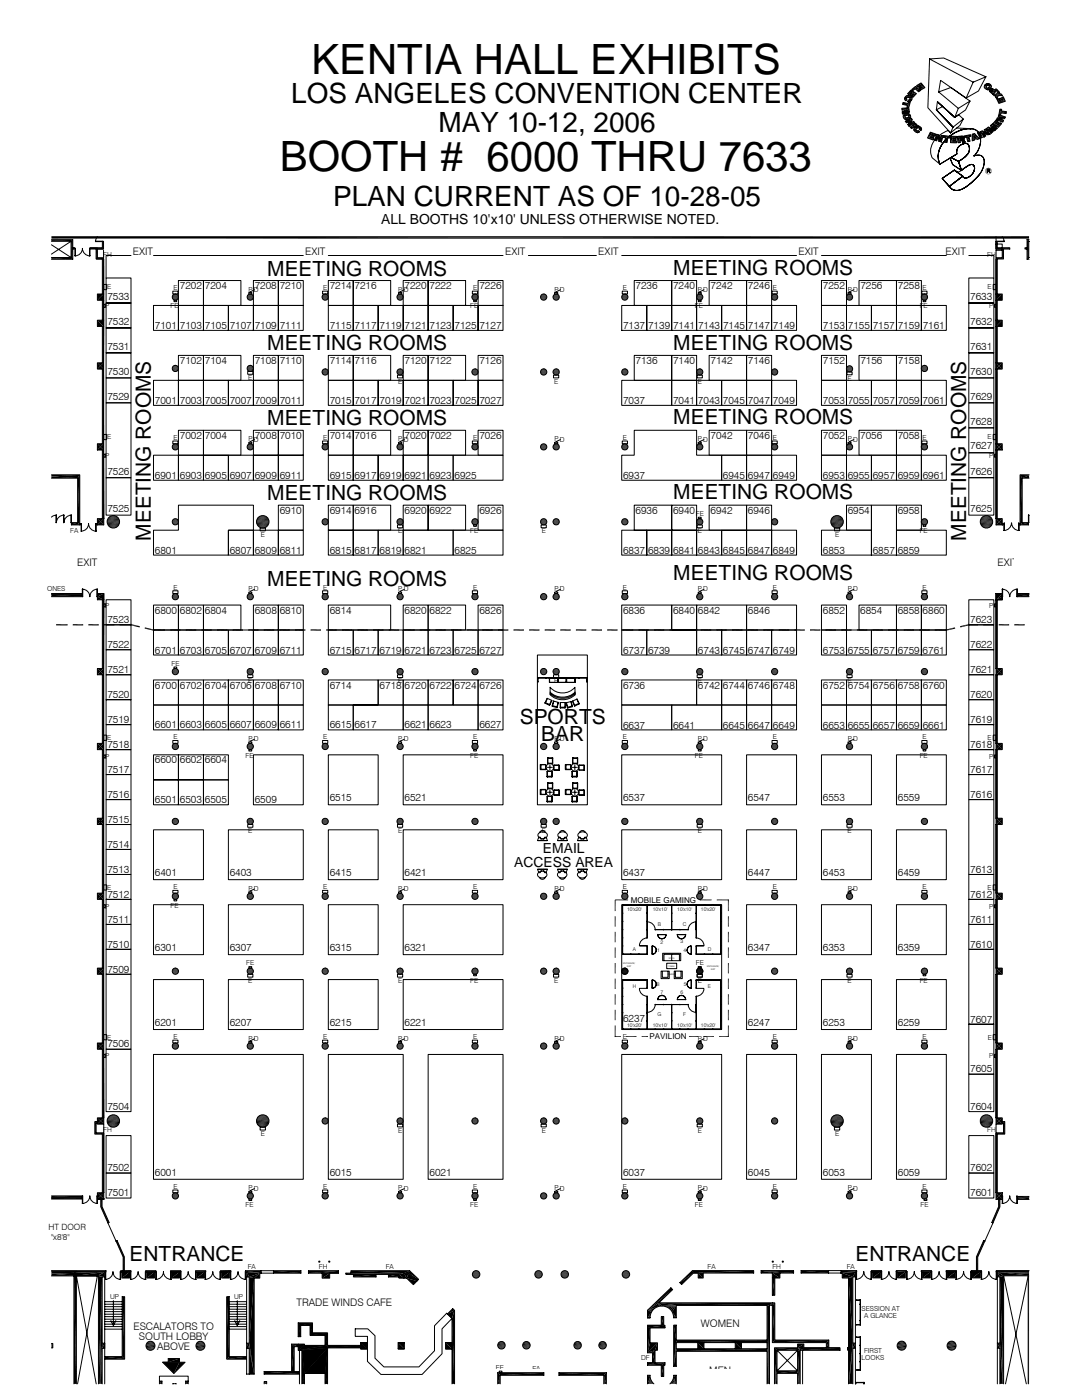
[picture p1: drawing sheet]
<svg xmlns="http://www.w3.org/2000/svg" width="216mm" height="279mm" viewBox="0 0 216 279" stroke-linecap="round" stroke-linejoin="round" font-family="sans-serif">
<defs><g id="words">
<g font-size="8.3">
<text x="62.1" y="14.9">KENTIA HALL EXHIBITS</text>
<text x="55.8" y="34.1">BOOTH # 6000 THRU 7633</text>
</g>
<g font-size="5.6">
<text x="58.1" y="20.6">LOS ANGELES CONVENTION CENTER</text>
<text x="87.5" y="26.4">MAY 10-12, 2006</text>
<text x="66.5" y="41">PLAN CURRENT AS OF 10-28-05</text>
</g>
<g font-size="4.2">
<text x="53.3" y="55">MEETING ROOMS</text>
<text x="134.3" y="54.8">MEETING ROOMS</text>
<text x="53.3" y="69.9">MEETING ROOMS</text>
<text x="134.3" y="69.8">MEETING ROOMS</text>
<text x="53.3" y="84.9">MEETING ROOMS</text>
<text x="134.3" y="84.7">MEETING ROOMS</text>
<text x="53.3" y="99.8">MEETING ROOMS</text>
<text x="134.3" y="99.7">MEETING ROOMS</text>
<text x="30.1" y="107.9" transform="rotate(-90 30.1 107.9)">MEETING ROOMS</text>
<text x="192.8" y="107.9" transform="rotate(-90 192.8 107.9)">MEETING ROOMS</text>
<text x="53.3" y="116.9">MEETING ROOMS</text>
<text x="134.3" y="115.8">MEETING ROOMS</text>
<text x="103.7" y="144.5">SPORTS</text>
<text x="108" y="147.9">BAR</text>
<text x="25.9" y="251.7">ENTRANCE</text>
<text x="170.7" y="251.6">ENTRANCE</text>
</g>
<g font-size="2.8">
<text x="76" y="44.8">ALL BOOTHS 10'x10' UNLESS OTHERWISE NOTED.</text>
<text x="102.6" y="173">ACCESS AREA</text>
<text x="108.3" y="170.2">EMAIL</text>
</g>
<g font-size="2.1">
<text x="26.5" y="50.8">EXIT</text>
<text x="60.9" y="50.8">EXIT</text>
<text x="100.8" y="50.8">EXIT</text>
<text x="119.4" y="50.8">EXIT</text>
<text x="159.3" y="50.8">EXIT</text>
<text x="188.7" y="50.8">EXIT</text>
<text x="21.4" y="59.9">7533</text>
<text x="35.9" y="57.7">7202 7204</text>
<text x="50.8" y="57.7">7208 7210</text>
<text x="65.8" y="57.7">7214</text>
<text x="70.8" y="57.7">7216</text>
<text x="80.7" y="57.7">7220</text>
<text x="85.7" y="57.7">7222</text>
<text x="95.7" y="57.7">7226</text>
<text x="126.8" y="57.7">7236</text>
<text x="134.3" y="57.7">7240</text>
<text x="141.8" y="57.7">7242</text>
<text x="149.2" y="57.7">7246</text>
<text x="164.2" y="57.7">7252</text>
<text x="171.7" y="57.7">7256</text>
<text x="179.1" y="57.7">7258</text>
<text x="193.6" y="59.8">7633</text>
<text x="21.4" y="64.9">7532</text>
<text x="30.9" y="65.7">7101 7103 7105 7107 7109</text>
<text x="55.8" y="65.7">7111</text>
<text x="65.8" y="65.7">7115</text>
<text x="70.8" y="65.7">7117</text>
<text x="75.8" y="65.7">7119</text>
<text x="80.7" y="65.7">7121</text>
<text x="85.7" y="65.7">7123 7125</text>
<text x="95.7" y="65.7">7127</text>
<text x="124.3" y="65.7">7137 7139</text>
<text x="134.3" y="65.7">7141</text>
<text x="139.3" y="65.7">7143 7145</text>
<text x="149.2" y="65.7">7147</text>
<text x="154.2" y="65.7">7149</text>
<text x="164.2" y="65.7">7153 7155 7157 7159 7161</text>
<text x="193.6" y="64.8">7632</text>
<text x="21.4" y="69.8">7531</text>
<text x="193.6" y="69.8">7631</text>
<text x="21.4" y="74.8">7530</text>
<text x="35.9" y="72.6">7102 7104</text>
<text x="50.8" y="72.6">7108 7110</text>
<text x="65.8" y="72.6">7114</text>
<text x="70.8" y="72.6">7116</text>
<text x="80.7" y="72.6">7120</text>
<text x="85.7" y="72.6">7122</text>
<text x="95.7" y="72.6">7126</text>
<text x="126.8" y="72.6">7136</text>
<text x="134.3" y="72.6">7140</text>
<text x="141.8" y="72.6">7142</text>
<text x="149.2" y="72.6">7146</text>
<text x="164.2" y="72.6">7152</text>
<text x="171.7" y="72.6">7156</text>
<text x="179.1" y="72.6">7158</text>
<text x="193.6" y="74.8">7630</text>
<text x="21.4" y="79.8">7529</text>
<text x="30.9" y="80.6">7001</text>
<text x="35.9" y="80.6">7003</text>
<text x="40.9" y="80.6">7005</text>
<text x="45.8" y="80.6">7007</text>
<text x="50.8" y="80.6">7009</text>
<text x="55.8" y="80.6">7011</text>
<text x="65.8" y="80.6">7015</text>
<text x="70.8" y="80.6">7017</text>
<text x="75.8" y="80.6">7019 7021 7023</text>
<text x="90.7" y="80.6">7025 7027</text>
<text x="124.3" y="80.7">7037</text>
<text x="134.3" y="80.7">7041</text>
<text x="139.3" y="80.7">7043 7045</text>
<text x="149.2" y="80.7">7047</text>
<text x="154.2" y="80.7">7049</text>
<text x="164.2" y="80.7">7053</text>
<text x="169.2" y="80.7">7055</text>
<text x="174.2" y="80.7">7057</text>
<text x="179.1" y="80.7">7059</text>
<text x="184.1" y="80.7">7061</text>
<text x="193.6" y="79.8">7629</text>
<text x="35.9" y="87.6">7002</text>
<text x="40.9" y="87.6">7004</text>
<text x="50.8" y="87.6">7008 7010</text>
<text x="65.8" y="87.6">7014</text>
<text x="70.8" y="87.6">7016</text>
<text x="80.7" y="87.6">7020 7022</text>
<text x="95.7" y="87.6">7026</text>
<text x="141.8" y="87.6">7042</text>
<text x="149.2" y="87.6">7046</text>
<text x="164.2" y="87.6">7052</text>
<text x="171.7" y="87.6">7056</text>
<text x="179.1" y="87.6">7058</text>
<text x="193.6" y="84.7">7628</text>
<text x="193.6" y="89.7">7627</text>
<text x="21.4" y="94.7">7526</text>
<text x="30.9" y="95.5">6901</text>
<text x="35.9" y="95.5">6903</text>
<text x="40.9" y="95.5">6905</text>
<text x="45.8" y="95.5">6907</text>
<text x="50.8" y="95.5">6909</text>
<text x="55.8" y="95.5">6911</text>
<text x="65.8" y="95.5">6915</text>
<text x="70.8" y="95.5">6917</text>
<text x="75.8" y="95.5">6919</text>
<text x="80.7" y="95.5">6921</text>
<text x="85.7" y="95.5">6923</text>
<text x="90.7" y="95.5">6925</text>
<text x="124.3" y="95.6">6937</text>
<text x="144.3" y="95.6">6945</text>
<text x="149.2" y="95.6">6947</text>
<text x="154.2" y="95.6">6949</text>
<text x="164.2" y="95.6">6953</text>
<text x="169.2" y="95.6">6955</text>
<text x="174.2" y="95.6">6957</text>
<text x="179.1" y="95.6">6959</text>
<text x="184.1" y="95.6">6961</text>
<text x="193.6" y="94.7">7626</text>
<text x="21.4" y="102.2">7525</text>
<text x="55.8" y="102.5">6910</text>
<text x="65.8" y="102.5">6914</text>
<text x="70.8" y="102.5">6916</text>
<text x="80.7" y="102.5">6920 6922</text>
<text x="95.7" y="102.5">6926</text>
<text x="126.8" y="102.6">6936</text>
<text x="134.3" y="102.6">6940</text>
<text x="141.8" y="102.6">6942</text>
<text x="149.2" y="102.6">6946</text>
<text x="169.2" y="102.6">6954</text>
<text x="179.1" y="102.6">6958</text>
<text x="193.6" y="102.2">7625</text>
<text x="15.4" y="113">EXIT</text>
<text x="30.9" y="110.5">6801</text>
<text x="45.8" y="110.5">6807</text>
<text x="50.8" y="110.5">6809</text>
<text x="55.8" y="110.5">6811</text>
<text x="65.8" y="110.5">6815</text>
<text x="70.8" y="110.5">6817</text>
<text x="75.8" y="110.5">6819</text>
<text x="80.7" y="110.5">6821</text>
<text x="90.7" y="110.5">6825</text>
<text x="124.3" y="110.6">6837</text>
<text x="129.3" y="110.6">6839 6841</text>
<text x="139.3" y="110.6">6843</text>
<text x="144.3" y="110.6">6845</text>
<text x="149.2" y="110.6">6847</text>
<text x="154.2" y="110.6">6849</text>
<text x="164.2" y="110.6">6853</text>
<text x="174.2" y="110.6">6857</text>
<text x="179.1" y="110.6">6859</text>
<text x="199.1" y="113">EXIT</text>
<text x="21.4" y="124.3">7523</text>
<text x="30.9" y="122.4">6800 6802</text>
<text x="40.9" y="122.4">6804</text>
<text x="50.8" y="122.4">6808</text>
<text x="55.8" y="122.4">6810</text>
<text x="65.8" y="122.4">6814</text>
<text x="80.7" y="122.4">6820</text>
<text x="85.7" y="122.4">6822</text>
<text x="95.7" y="122.4">6826</text>
<text x="124.3" y="122.5">6836</text>
<text x="134.3" y="122.5">6840</text>
<text x="139.3" y="122.5">6842</text>
<text x="149.2" y="122.5">6846</text>
<text x="164.2" y="122.5">6852</text>
<text x="171.7" y="122.5">6854</text>
<text x="179.1" y="122.5">6858 6860</text>
<text x="193.6" y="124.3">7623</text>
<text x="21.4" y="129.3">7522</text>
<text x="30.9" y="130.4">6701</text>
<text x="35.9" y="130.4">6703</text>
<text x="40.9" y="130.4">6705</text>
<text x="45.8" y="130.4">6707</text>
<text x="50.8" y="130.4">6709</text>
<text x="55.8" y="130.4">6711</text>
<text x="65.8" y="130.4">6715</text>
<text x="70.8" y="130.4">6717</text>
<text x="75.8" y="130.4">6719</text>
<text x="80.7" y="130.4">6721</text>
<text x="85.7" y="130.4">6723</text>
<text x="90.7" y="130.4">6725</text>
<text x="95.7" y="130.4">6727</text>
<text x="124.3" y="130.5">6737</text>
<text x="129.3" y="130.5">6739</text>
<text x="139.3" y="130.5">6743</text>
<text x="144.3" y="130.5">6745</text>
<text x="149.2" y="130.5">6747</text>
<text x="154.2" y="130.5">6749</text>
<text x="164.2" y="130.5">6753</text>
<text x="169.2" y="130.5">6755</text>
<text x="174.2" y="130.5">6757</text>
<text x="179.1" y="130.5">6759</text>
<text x="184.1" y="130.5">6761</text>
<text x="193.6" y="129.3">7622</text>
<text x="21.4" y="134.3">7521</text>
<text x="30.9" y="137.4">6700 6702</text>
<text x="40.9" y="137.4">6704</text>
<text x="45.8" y="137.4">6706</text>
<text x="50.8" y="137.4">6708</text>
<text x="55.8" y="137.4">6710</text>
<text x="65.8" y="137.4">6714</text>
<text x="75.8" y="137.4">6718</text>
<text x="80.7" y="137.4">6720</text>
<text x="85.7" y="137.4">6722</text>
<text x="90.7" y="137.4">6724</text>
<text x="95.7" y="137.4">6726</text>
<text x="124.3" y="137.5">6736</text>
<text x="139.3" y="137.5">6742</text>
<text x="144.3" y="137.5">6744</text>
<text x="149.2" y="137.5">6746</text>
<text x="154.2" y="137.5">6748</text>
<text x="164.2" y="137.5">6752</text>
<text x="169.2" y="137.5">6754</text>
<text x="174.2" y="137.5">6756 6758</text>
<text x="184.1" y="137.5">6760</text>
<text x="193.6" y="134.3">7621</text>
<text x="21.4" y="139.3">7520</text>
<text x="193.6" y="139.3">7620</text>
<text x="21.4" y="144.3">7519</text>
<text x="21.4" y="149.2">7518</text>
<text x="30.9" y="145.4">6601</text>
<text x="35.9" y="145.4">6603</text>
<text x="40.9" y="145.4">6605</text>
<text x="45.8" y="145.4">6607</text>
<text x="50.8" y="145.4">6609</text>
<text x="55.8" y="145.4">6611</text>
<text x="65.8" y="145.4">6615</text>
<text x="70.8" y="145.4">6617</text>
<text x="80.7" y="145.4">6621</text>
<text x="85.7" y="145.4">6623</text>
<text x="95.7" y="145.4">6627</text>
<text x="124.3" y="145.4">6637</text>
<text x="134.3" y="145.4">6641</text>
<text x="144.3" y="145.4">6645 6647 6649</text>
<text x="164.2" y="145.4">6653</text>
<text x="169.2" y="145.4">6655</text>
<text x="174.2" y="145.4">6657</text>
<text x="179.1" y="145.4">6659</text>
<text x="184.1" y="145.4">6661</text>
<text x="193.6" y="149.2">7618</text>
<text x="193.6" y="144.3">7619</text>
<text x="21.4" y="154.2">7517</text>
<text x="30.9" y="152.4">6600 6602</text>
<text x="40.9" y="152.4">6604</text>
<text x="193.6" y="154.2">7617</text>
<text x="21.4" y="159.2">7516</text>
<text x="30.9" y="160.3">6501</text>
<text x="35.9" y="160.3">6503 6505</text>
<text x="50.8" y="160.3">6509</text>
<text x="65.8" y="160">6515</text>
<text x="80.7" y="160">6521</text>
<text x="124.3" y="160">6537</text>
<text x="149.2" y="160">6547</text>
<text x="164.2" y="160">6553</text>
<text x="179.2" y="160">6559</text>
<text x="193.6" y="159.2">7616</text>
<text x="21.4" y="164.2">7515</text>
<text x="21.4" y="169.2">7514</text>
<text x="21.4" y="179.1">7512</text>
<text x="21.4" y="174.2">7513</text>
<text x="30.9" y="174.9">6401</text>
<text x="45.8" y="174.9">6403</text>
<text x="65.8" y="174.9">6415</text>
<text x="80.7" y="174.9">6421</text>
<text x="124.3" y="174.9">6437</text>
<text x="149.2" y="174.9">6447</text>
<text x="164.2" y="174.9">6453</text>
<text x="179.2" y="174.9">6459</text>
<text x="193.6" y="179.2">7612</text>
<text x="193.6" y="174.2">7613</text>
<text x="21.4" y="184.1">7511</text>
<text x="193.6" y="184.1">7611</text>
<text x="21.4" y="189.1">7510</text>
<text x="30.9" y="189.8">6301</text>
<text x="45.8" y="189.8">6307</text>
<text x="65.8" y="189.8">6315</text>
<text x="80.7" y="189.8">6321</text>
<text x="149.2" y="189.8">6347</text>
<text x="164.2" y="189.8">6353</text>
<text x="179.2" y="189.8">6359</text>
<text x="193.6" y="189.1">7610</text>
<text x="21.4" y="194.1">7509</text>
<text x="124.3" y="203.9">6237</text>
<text x="21.4" y="209">7506</text>
<text x="30.9" y="204.8">6201</text>
<text x="45.8" y="204.8">6207</text>
<text x="65.8" y="204.8">6215</text>
<text x="80.7" y="204.8">6221</text>
<text x="149.2" y="204.8">6247</text>
<text x="164.2" y="204.8">6253</text>
<text x="179.2" y="204.8">6259</text>
<text x="193.6" y="204.1">7607</text>
<text x="193.6" y="214">7605</text>
<text x="21.4" y="221.5">7504</text>
<text x="193.6" y="221.5">7604</text>
<text x="21.4" y="233.8">7502</text>
<text x="193.6" y="233.8">7602</text>
<text x="21.4" y="238.7">7501</text>
<text x="30.9" y="234.7">6001</text>
<text x="65.8" y="234.7">6015</text>
<text x="85.7" y="234.7">6021</text>
<text x="124.3" y="234.7">6037</text>
<text x="149.2" y="234.7">6045</text>
<text x="164.2" y="234.7">6053</text>
<text x="179.2" y="234.7">6059</text>
<text x="193.6" y="238.7">7601</text>
<text x="59.1" y="260.6">TRADE WINDS CAFE</text>
<text x="26.6" y="265.4">ESCALATORS TO</text>
<text x="27.7" y="267.4">SOUTH LOBBY</text>
<text x="31.3" y="269.4">ABOVE</text>
<text x="139.8" y="264.8">WOMEN</text>
<text x="141.5" y="274.3">MEN</text>
</g>
<g font-size="1.7">
<text x="9.7" y="245.5">HT DOOR</text>
<text x="10.2" y="247.5">&quot;x8'8&quot;</text>
</g>
<g font-size="1.6">
<text x="125.9" y="180.1">MOBILE GAMING</text>
<text x="129.6" y="207.4">PAVILION</text>
</g>
<g font-size="1.4">
<text x="20.6" y="51.2">FH</text>
<text x="197" y="51.2">FH</text>
<text x="21.4" y="57.8">E</text>
<text x="34.6" y="57.9">E</text>
<text x="49.6" y="58.2">P</text>
<text x="50.7" y="58.2">D</text>
<text x="64.5" y="57.9">E</text>
<text x="79.5" y="58.2">P</text>
<text x="80.6" y="58.2">D</text>
<text x="94.4" y="57.9">E</text>
<text x="110.6" y="58.2">P D</text>
<text x="124.3" y="57.9">E</text>
<text x="139.3" y="58.2">PD</text>
<text x="154.2" y="57.9">E</text>
<text x="169.2" y="58.2">P D</text>
<text x="184.1" y="57.9">E</text>
<text x="197" y="57.8">E</text>
<text x="21" y="61.5">P</text>
<text x="34" y="61.6">FE</text>
<text x="93.8" y="61.6">FE</text>
<text x="138.7" y="61.6">FE</text>
<text x="183.5" y="61.6">FE</text>
<text x="197.4" y="61.5">P</text>
<text x="49.6" y="75.9">E</text>
<text x="79.4" y="76.6">E</text>
<text x="110.6" y="76.6">E</text>
<text x="139.2" y="76.6">E</text>
<text x="169.1" y="75.9">E</text>
<text x="21.4" y="87.7">E</text>
<text x="34.6" y="87.8">E</text>
<text x="49.6" y="88.1">P</text>
<text x="50.7" y="88.1">D</text>
<text x="64.5" y="87.8">E</text>
<text x="79.5" y="88.1">P</text>
<text x="80.6" y="88.1">D</text>
<text x="94.4" y="87.8">E</text>
<text x="110.6" y="88.1">P D</text>
<text x="124.3" y="87.8">E</text>
<text x="139.3" y="88.1">PD</text>
<text x="154.2" y="87.8">E</text>
<text x="169.2" y="88.1">P D</text>
<text x="184.1" y="87.8">E</text>
<text x="197" y="87.7">E</text>
<text x="21" y="91.4">P</text>
<text x="197.4" y="91.4">P</text>
<text x="14" y="106.3">FA</text>
<text x="52" y="107.1">E</text>
<text x="79.4" y="106.5">E</text>
<text x="93.8" y="106.4">FE</text>
<text x="108.1" y="106.5">E</text>
<text x="138.8" y="103">FE</text>
<text x="139.2" y="106.5">E</text>
<text x="166.6" y="107.1">E</text>
<text x="183.5" y="106.4">FE</text>
<text x="9.4" y="118">ONES</text>
<text x="34.6" y="117.7">E</text>
<text x="49.6" y="118">PD</text>
<text x="64.5" y="117.7">E</text>
<text x="79.5" y="118">P D</text>
<text x="94.4" y="117.7">E</text>
<text x="110.6" y="118">P D</text>
<text x="124.3" y="117.7">E</text>
<text x="139.3" y="118">PD</text>
<text x="154.2" y="117.7">E</text>
<text x="169.2" y="118">P D</text>
<text x="184.1" y="117.7">E</text>
<text x="21" y="121.3">P</text>
<text x="197.4" y="121.3">P</text>
<text x="34.2" y="132.9">FE</text>
<text x="49.6" y="136.4">E</text>
<text x="79.4" y="136.4">E</text>
<text x="110.6" y="136.4">E</text>
<text x="139.2" y="136.4">E</text>
<text x="169.1" y="136.4">E</text>
<text x="21.4" y="147.7">E</text>
<text x="34.6" y="147.6">E</text>
<text x="49.6" y="147.9">PD</text>
<text x="64.5" y="147.6">E</text>
<text x="79.5" y="147.9">P D</text>
<text x="94.4" y="147.6">E</text>
<text x="110.6" y="147.9">P D</text>
<text x="124.3" y="147.6">E</text>
<text x="139.3" y="147.9">PD</text>
<text x="154.2" y="147.6">E</text>
<text x="169.2" y="147.9">P D</text>
<text x="184.1" y="147.6">E</text>
<text x="197" y="147.7">E</text>
<text x="21" y="151.5">P</text>
<text x="49" y="151.2">FE</text>
<text x="93.8" y="151.2">FE</text>
<text x="138.7" y="151.2">FE</text>
<text x="183.5" y="151.2">FE</text>
<text x="197.4" y="151.5">P</text>
<text x="49.6" y="166.3">E</text>
<text x="79.4" y="166.3">E</text>
<text x="108.1" y="166.3">E</text>
<text x="139.2" y="166.3">E</text>
<text x="169.1" y="166.3">E</text>
<text x="21.4" y="177.6">E</text>
<text x="34.6" y="177.5">E</text>
<text x="49.6" y="177.8">PD</text>
<text x="64.5" y="177.5">E</text>
<text x="79.5" y="177.8">P D</text>
<text x="94.4" y="177.5">E</text>
<text x="110.6" y="177.8">P D</text>
<text x="124.3" y="177.5">E</text>
<text x="139.3" y="177.8">PD</text>
<text x="154.2" y="177.5">E</text>
<text x="169.2" y="177.8">P D</text>
<text x="184.1" y="177.5">E</text>
<text x="197" y="177.6">E</text>
<text x="21" y="181.4">P</text>
<text x="34" y="181.1">FE</text>
<text x="197.4" y="181.4">P</text>
<text x="49.1" y="192.7">FE</text>
<text x="49.6" y="196.2">E</text>
<text x="79.4" y="196.2">E</text>
<text x="93.8" y="196.1">FE</text>
<text x="110.6" y="196.2">E</text>
<text x="138.8" y="192.7">FE</text>
<text x="139.2" y="196.2">E</text>
<text x="169.1" y="196.2">E</text>
<text x="183.5" y="196.1">FE</text>
<text x="21.4" y="207.5">E</text>
<text x="34.6" y="207.4">E</text>
<text x="49.6" y="207.7">PD</text>
<text x="64.5" y="207.4">E</text>
<text x="79.5" y="207.7">P D</text>
<text x="94.4" y="207.4">E</text>
<text x="110.6" y="207.7">P D</text>
<text x="124.3" y="207.4">E</text>
<text x="139.3" y="207.7">PD</text>
<text x="154.2" y="207.4">E</text>
<text x="169.2" y="207.7">P D</text>
<text x="184.1" y="207.4">E</text>
<text x="197.1" y="207.5">E</text>
<text x="21" y="211.2">P</text>
<text x="197.4" y="211.2">P</text>
<text x="20.6" y="226">FH</text>
<text x="52" y="226.7">E</text>
<text x="79.4" y="226.1">E</text>
<text x="108.1" y="226.1">E</text>
<text x="139.2" y="226.1">E</text>
<text x="166.6" y="226.7">E</text>
<text x="197" y="226">FH</text>
<text x="34.6" y="237.3">E</text>
<text x="49.6" y="237.6">PD</text>
<text x="64.5" y="237.3">E</text>
<text x="79.5" y="237.6">P D</text>
<text x="94.4" y="237.3">E</text>
<text x="110.6" y="237.6">P D</text>
<text x="124.3" y="237.3">E</text>
<text x="139.3" y="237.6">PD</text>
<text x="154.2" y="237.3">E</text>
<text x="169.2" y="237.6">P D</text>
<text x="184.1" y="237.3">E</text>
<text x="49" y="240.9">FE</text>
<text x="93.8" y="240.9">FE</text>
<text x="138.7" y="240.9">FE</text>
<text x="183.7" y="240.9">FE</text>
<text x="49.4" y="253.2">FA</text>
<text x="63.6" y="253.2">FH</text>
<text x="77" y="253.2">FA</text>
<text x="141.2" y="253.2">FA</text>
<text x="154.1" y="253.2">FH</text>
<text x="169" y="253.2">FA</text>
<text x="22" y="259.3">UP</text>
<text x="46.7" y="259.3">UP</text>
<text x="171.9" y="261.6">SESSION AT</text>
<text x="172.4" y="263.1">A GLANCE</text>
<text x="98.9" y="273.4">FE</text>
<text x="106.2" y="273.5">FA</text>
<text x="127.9" y="271.4">DF</text>
<text x="171.9" y="271.5">LOOKS</text>
<text x="172.4" y="270">FIRST</text>
</g>
<g font-size="1">
<text x="125.1" y="181.8">10'x20'</text>
<text x="130.2" y="181.8">10'x10'</text>
<text x="131.3" y="184.8">B</text>
<text x="135.1" y="181.8">10'x10'</text>
<text x="136.2" y="184.8">C</text>
<text x="139.8" y="181.8">10'x20'</text>
<text x="126.3" y="189.8">A</text>
<text x="131.1" y="190">1</text>
<text x="131.8" y="188.3">2</text>
<text x="135.8" y="188.3">3</text>
<text x="136.4" y="190">4</text>
<text x="141.2" y="189.8">D</text>
<text x="126.3" y="197.1">H</text>
<text x="131.1" y="196.7">8</text>
<text x="136.4" y="196.7">5</text>
<text x="141.3" y="197.1">E</text>
<text x="131.2" y="202.8">G</text>
<text x="131.8" y="198.4">7</text>
<text x="135.8" y="198.4">6</text>
<text x="136.3" y="202.8">F</text>
<text x="125.1" y="205">10'x20'</text>
<text x="130.2" y="205">10'x10'</text>
<text x="135.1" y="205">10'x10'</text>
<text x="139.8" y="205">10'x20'</text>
</g>
<g font-size=".4">
<text x="133.5" y="191.3">SOFA</text>
<text x="124.3" y="192.4">ENTRANCE/</text>
<text x="125.1" y="193">EXIT</text>
<text x="133.2" y="194.6">CHAIRS</text>
<text x="133.4" y="192.9">TABLE</text>
<text x="141.1" y="193">ENTRANCE/</text>
<text x="141.9" y="193.5">EXIT</text>
</g>
</g></defs>
<g fill="none" stroke="#000" stroke-width=".2">
<path d="M180.5 19.7h.4M180.7 19.3l.3-.2 .7 .1 .3 .4-.1 .4-.4 .3h-.4l.2-.4h.2a.35 .35 0 0 0 0-.4 .35 .35 0 0 0-.5 0l-.1 .1 .1 .2-.2 .3-.3-.3zM181.8 18l1.1 .7-.7 .7-.3-.2 .4-.4-.1-.1-.4 .4-.2-.2 .3-.4-.1-.1-.4 .5-.3-.2zM181.9 17.8l.8-.6 .9 .9-.3 .2-.7-.6-.4 .4zM182.9 17.1l.9-.5 .8 .9-.9 .5-.2-.2 .5-.3-.1-.2-.4 .3-.2-.2 .4-.3-.1-.1-.5 .3zM185.5 11.8l-.4 9.7 4.6 5M185.5 11.8l2.8-.2 8.4 3.7M185.5 11.8l8.7 4.6M185.5 11.8h.1M187.3 18.4l3.9 3.2 2.3-1.4M187.3 18.4h.1M192.8 19.6l-5.1-3.6-.4 2.4 2.4-.9 3.8 2.7"/>
<path d="M194.2 16.4h.1M196.5 17l.5-.3 .6 .2a.51 .51 0 0 1-.1 .8l-.3 .2-.5-.1-.3-.4zM196.7 15.3l-1.5 2.9-2.4 1.4 1.4-3.2M196.7 15.3l-2.5 1.1M196.9 17.1l.4-.1a.28 .28 0 0 1-.1 .5 .28 .28 0 0 1-.4-.2zM197.5 18.2h.4M197.5 17.9l.5-.2 .5 .3 .2-.3 .4 .3-1 .8-.7-.6zM197.8 18.1l-.4 .1h.4M197.9 18l.3 .2-.2 .2-.2-.2zM197.9 18l-.5 .1h.5M198 18h.1M198.1 18.8h.8l.3-.7 .3 .3-.2 .4 .4-.1 .3 .4h-.8l-.3 .6-.3-.3 .2-.3h-.4z"/>
<path d="M198.9 19.7h.3l.3 .5 .1-.1-.2-.4 .3-.1 .2 .4h.2l-.2-.6 .3-.1 .4 .9-1.3 .4zM179.9 21.6l1.4-.1 .1 .9-.4 .2-.3-.2-.2 .2-.4 .1-.1-.4h.4l.1-.4-.5 .1zM180.1 22.3l1.3 .1-1.4-.1M180.1 22.7h.1M180.1 22.3h1.3M180.2 22.7h.1M180.2 20.4l1 .3 .1-.4 .3 .1-.3 1h-.3l.1-.4-1-.2zM180.3 22.9a.95 .95 0 0 1 1.1-.2l.2 .3 .1 .3-.2 .4-.4 .2-.5-.1-.2-.2-.2-.3zM180.4 22.6l-.2 .1M180.4 22.2h1M180.5 22.2h.3M180.6 23.2l.5-.2 .2 .1a.39 .39 0 0 1-.2 .4 .39 .39 0 0 1-.4 0z"/>
<path d="M180.7 24.2l1.1-.6 .3 .3-.5 .7 .7-.4 .2 .3-1.1 .7-.2-.3 .4-.8-.7 .4zM180.7 24.2h.8l.2 .3M180.7 22.5h.6M180.8 21.9h.2v.3h-.2zM181 22.2h.4M181.2 24.9l.4-.3-.2 .6M181.2 22.5l-.4 .1M181.4 22.2h-.4h.4M181.5 24.2h-.8M181.5 24.3l.2 .2M181.6 24.2h-.9M181.6 25.4l1.1-.8 .3 .3-1.1 .8z"/>
<path d="M181.7 24.6l-.3 .6M181.7 24.6l-.5 .3M181.7 24.5l-.5 .4M182.4 25.9h.4M182.6 25.4a.82 .82 0 0 1 1.1 0l.2 .3-.1 .3-.4-.2a.32 .32 0 0 0-.3-.3 .32 .32 0 0 0-.3 .3l.1 .3 .3-.1 .3 .3-.5 .2-.5-.3-.1-.5zM183.4 25.6h.5M183.5 25.8h.4M183.5 25.7h.4M185.6 26.4l1.1 .4-.1 .2-.7-.2v.2l.5 .2-.1 .2-.6-.2v.2l.7 .2-.2 .3-1.1-.4zM186.8 21.9l3.4 3.5-.5 1.1M186.8 21.9l3.4 3.5M186.8 21.9h.1"/>
<path d="M186.9 26.8l.4 .1 .3 .8 .2-.7 .4 .1-.4 1.2-.4-.1-.3-.8-.2 .7-.4-.1zM187 20.3l1.1 1zM187 20.3l3.5 3.1M187.1 27.5l-.6 .5M187.1 27.4l-.6 .6M187.2 27.5h.3M187.2 27.4l.3 .1M187.4 28.2l.2-.5 .2 .6M187.4 28.2l.2-.6 .2 .7M187.5 27.6l-.1 .6M187.6 27.7l.2 .6M187.6 27.6l.2 .7"/>
<path d="M188 35.6l2.4-1.6 1.7 1.2-2.7 2-1.4-1.6 2.4-1.6 1.7 1.2-2.7 2zM188.1 21.3l2.4 2.1M188.3 27.1l1.3 .1-.1 .4-.4-.1-.1 .9h-.5l.2-.9-.5-.1zM189.1 27.5a6.2 6.2 0 0 1 5.2-1.7 2.62 2.62 0 0 1 1.1 3.6l-.6 1.3-.5 .4 .9-.1a1.21 1.21 0 0 1 1.2 1.6 7.8 7.8 0 0 1-4.3 5.1 1.92 1.92 0 0 1-2.7-.5l2.7-2 .3 .3a2.02 2.02 0 0 0 2-2.1l-.2-.5a2.24 2.24 0 0 0-2.1 .9l-.2 .2-.6-1.8 .9-.6a1.99 1.99 0 0 0 1-2.8 1.62 1.62 0 0 0-1.8 .2 1.62 1.62 0 0 0-.5 1.7l-3.3 2.1a4.5 4.5 0 0 1 1.5-5.3 6.2 6.2 0 0 1 5.2-1.7 2.62 2.62 0 0 1 1.1 3.6l-.6 1.3-.5 .4a1.34 1.34 0 0 1 1.6 0 1.34 1.34 0 0 1 .5 1.5 7.7 7.7 0 0 1-3.8 4.8 2.14 2.14 0 0 1-3.2-.2l2.7-2a.95 .95 0 0 0 1.5-.1 1.58 1.58 0 0 0 .6-2.2l-.2-.1a2.99 2.99 0 0 0-2.1 1.2l-.6-1.8 .5-.3a2.33 2.33 0 0 0 1.4-3 1.43 1.43 0 0 0-1.9 .4l-.4 .7v.7l-3.3 2.1a4.5 4.5 0 0 1 1.5-5.3zM189.6 31.5l.2-.1 1.5 .8 .6 1.8-1.8-1.1-.5-1.4 .2-.1 1.5 .8 .6 1.8-1.8-1.1zM189.7 27.2h1.2v.3h-.7v.2h.6v.3h-.6l-.1 .2h.8v.3h-1.2zM190.2 25.4h.1M190.2 34.1l-2.2 1.5 1.7 1.9a1.83 1.83 0 0 0 2.5 .1l1.8-1.3 1.4-1.5M190.4 34a1.2 1.2 0 0 0 1.9-.3l.3-.3a1.51 1.51 0 0 1 1.6-.5 1.81 1.81 0 0 1-1.3 2.6 .6 .6 0 0 1-.8-.3zM190.4 34l.7 .5zM190.9 25.5l2.9 .2a6.7 6.7 0 0 0-6.6 5.1l.1 1 .3 1-1.6-1.3a3.4 3.4 0 0 1 1.2-4.3l1-.7 1-.5 .5 .5M191 27.2h1.3l.1 .4-.2 .2 .2 .1 .2 .5h-.5l-.1-.4h-.3h-.1v.4l-.4 .1z"/>
<path d="M191.2 21.6l-.7 1.8-3.5-3.1-.2 1.6 3.4 3.5M191.3 22.9l-.8 .5-2.4-2.1-1.3 .6 3.4 3.5 2-1.7-.9-.8-.8 .5M191.3 29.3a1.41 1.41 0 0 1 1.8-.5 1.73 1.73 0 0 1-.5 2.5l-1.3 .9-1.5-.8 1.1-.7a1.66 1.66 0 0 1 .4-1.4zM191.5 27.5h.4l.1 .1-.4 .1zM191.9 27.5l.5 .1h-.5M191.9 28h.5M191.9 27.6l.4 .1h-.4M192 27.6h.4M192 28.1h.4M192.1 28.4h.1M192.2 23.7l-.7 1.3-1.8 1.5M192.2 27.2h-1.2"/>
<path d="M192.3 27.3l-.8 .2M192.4 27.1l1.3-.2v.3l-.4 .1 .3 .9-.5 .1-.2-.9-.5 .1zM192.4 27.9l-.8 .1M192.5 28.2l-.5 .1h.5M192.5 28.3l-.5 .1M193 28.7l.3 .3zM193.3 25.7h.5zM193.5 20.2l-.8 1.7-2.2 1.5M193.6 25.7h.2zM194 26.8l.5-.2 .9 1.1-1 .1v.2l-.4 .1zM194.4 27.1l.3 .4h-.3zM195 26.5l.5-.2 .5 1.1-.4 .2z"/>
<path d="M195.6 26.3l.4-.2 .8 .4-.4-.6 .4-.2 .7 1-.4 .2-.8-.4 .4 .6-.4 .2zM196.3 26.5l.4-.1 .8 .3M196.3 26.5v.8l.1-.7M196.4 26.6l1.1 .1M196.7 26.4l-.4 .1M196.7 26.4l.8 .3M196.8 26.5h-.5M196.8 26.5l.7 .2M196.8 25.7l.4-.4 .8 .5-.4-.7 .4-.4 1 .9-.3 .3-.7-.6 .5 .7-.2 .2-.9-.5 .7 .6-.3 .3zM197.4 25.7l.6 .1 .5 .2M197.5 25.8l.3 .8M197.5 25.8l1 .2"/>
<path d="M197.6 25.9l.2 .7M197.6 25.8l.9 .2M197.7 25.8l.8 .2M197.9 25.7h-.5M198 25.7l.5 .3M198.2 25.5l-.2 .2 .5 .3M198.2 25.4l.8 .2M198.8 24l.2 .1-.4 .5 .2 .1 .3-.4 .3 .2-.4 .3 .2 .2 .4-.5 .3 .2-.7 .7-1.1-.7zM199.3 22.9l1.3 .5-.2 .3-.9 .1 .8 .2-.2 .4-1.3-.5 .2-.3 .9-.1-.7-.3zM199.5 23.8l-.7 .1M199.5 21.8h.4l-.1 .3 1 .2v.4l-1.1-.2v.4l-.4-.1zM199.6 23.8l-.8 .1"/>
<path d="M199.7 23.8l-.9 .1M199.7 23.5h.2M199.8 23.4v.1M199.8 23.5h.1M199.9 23.5l-.9 .1M200.6 23.4l-.7 .1M10.3 51.4h3.9M10.3 47.8h4.2v3.9h-4.2M10.3 48.1h3.9M10.3 48.9l3.9 2.5M10.3 51.7h4.2M14.2 48.2v3.2"/>
<path d="M14.2 48.2l-3.9 2.5M14.4 49.4h.5v.3h-.5M14.5 49.6h.5M15 51.1a1.47 1.47 0 0 0 1.4-1.5 1.5 1.5 0 0 0 1.5 1.5M15 49.6v1.5zM17.9 49.6v1.5zM17.9 49.6h1.5M19 48.1l1.6 .1zM19.4 58.7h1.3v1.2h-1.3zM19.5 47.2l-.3 .4-.2 .6M20.4 51.7v7M20.4 59.9v4"/>
<path d="M20.4 48.2h.3M20.4 51.7h.3M20.7 50v54.8h-1.3M20.7 56.8h.6v1h-.6zM20.7 51.4h-1.3v-1.7h1.3v-1.5h-.3v1.2h-2.5v.3h1.3v2h1.2M20.7 59.9v4h-1.3v1.3h1.3v7.2M21.2 55.5h4.9v5h-4.9zM26.1 51h-4.9v4.5M30.6 51h29.9M34.5 58.1h1v.6h-1zM34.7 59.9h.6v.3h-.6zM49.6 58.4h.6v.3h-.6z"/>
<path d="M50.8 57.8l-.8 .4M64.4 58.1h1v.6h-1zM65.5 56h5v5h-5zM65.5 51h34.9M70.5 56h7.5v5h-7.5zM79.5 58.4h.6v.3h-.6zM80.5 56h4.9v5h-4.9zM80.7 57.8l-.9 .4M85.4 56h7.5v5h-7.5zM94.3 58.1h1v.6h-1zM94.5 59.9h.6v.3h-.6zM95.4 56h5v5h-5z"/>
<path d="M105.4 51h13.6M110.7 58.4h.6v.3h-.6zM111.8 57.8l-.8 .4M124.1 51h34.8M124.2 58.1h1v.6h-1zM126.6 56h7.4v5h-7.4zM134 56h5v5h-5zM139.3 58.4h.6v.3h-.6zM139.3 59.9h.6v.3h-.6zM140.5 57.8l-.9 .4M154.1 58.1h1v.6h-1zM163.9 56h5v5h-5z"/>
<path d="M163.9 51h24.9M169.2 58.4h.6v.3h-.6zM170.4 57.8l-.9 .4M171.4 56h7.5v5h-7.5zM178.9 56h5v5h-5zM183.9 58.1h1.1v.6h-1.1zM184.2 59.9h.5v.3h-.5zM193.3 55.5h5v5h-5zM193.3 51h5v4.5M198.2 56.8h.6v1h-.6zM198.8 48.7h1.2v1.3h-1.2zM198.8 58.7h1.2v1.2h-1.2z"/>
<path d="M198.8 51.4h1.2v-1.7h-1.2v-1.5h.2v1.2h2.5v.3h-1.3v2h-1.2v7M198.8 59.9v4h1.2v1.3h-1.2v7.2M198.8 50v54.8h1.2M198.8 47.2v1.5M198.8 48.2h.2M198.9 48.1l1.5 .1zM199 59.9v4M200 47.2l.2 .4 .2 .6M205 49.4h-.5v.3h.5M205.3 51.4h.1M205.3 48.2v3.2M205.3 48.2h.1"/>
<path d="M205.3 47.8h-.4v3.9h.4M19.4 72.4h1.3v1.3h-1.3zM20.4 65.2v7.2M20.4 73.7v14.9M20.5 73.7v14.9M20.5 65.2v7.2M20.6 73.7v14.9M20.6 65.2v7.2M20.7 73.7v16.1M20.7 60.7h.3v.6h-.3zM21.2 75.4h4.9v5h-4.9zM21.2 70.4h4.9v5h-4.9z"/>
<path d="M21.2 65.4h4.9v5h-4.9zM21.2 60.5h4.9v4.9h-4.9zM30.6 75.9h5v5h-5zM30.6 61h5v4.9h-5zM35.6 75.9h5v5h-5zM35.6 75.9h5v-5h7.5v5zM35.6 61h5v4.9h-5zM35.6 61h5v-5h7.5v5zM35.6 75.9v-5h5v5M35.6 61v-5h5v5M40.6 75.9h5v5h-5zM40.6 61h5v4.9h-5z"/>
<path d="M45.6 75.9h5v5h-5zM45.6 61h5v4.9h-5zM49.4 74.1h1.1v.6h-1.1zM50.6 75.9h4.9v5h-4.9zM50.6 75.9h4.9v-5h5v5zM50.6 61h4.9v4.9h-4.9zM50.6 61h4.9v-5h5v5zM50.6 75.9v-5h4.9v5M50.6 61v-5h4.9v5M55.5 75.9h5v5h-5zM55.5 61h5v4.9h-5zM65.5 75.9h5v5h-5z"/>
<path d="M65.5 70.9h5v5h-5zM65.5 61h5v4.9h-5zM70.5 75.9h5v5h-5zM70.5 70.9h7.5v5h-7.5zM70.5 61h5v4.9h-5zM75.5 75.9h5v5h-5zM75.5 61h5v4.9h-5zM79.3 74.9h1v.5h-1zM80.5 75.9h4.9v5h-4.9zM80.5 70.9h4.9v5h-4.9zM80.5 61h4.9v4.9h-4.9zM85.4 75.9h5v5h-5z"/>
<path d="M85.4 70.9h7.5v5h-7.5zM85.4 61h5v4.9h-5zM90.4 75.9h5v5h-5zM90.4 61h5v4.9h-5zM95.4 75.9h5v5h-5zM95.4 70.9h5v5h-5zM95.4 61h5v4.9h-5zM110.4 74.9h1.1v.5h-1.1zM124.1 75.9h9.9v5h-9.9zM124.1 65.9h5v-4.9h4.9v4.9zM124.1 65.9v-4.9h5v4.9M126.6 70.9h7.4v5h-7.4z"/>
<path d="M134 75.9h5v5h-5zM134 70.9h5v5h-5zM134 61h5v4.9h-5zM139 75.9h5v5h-5zM139 61h5v4.9h-5zM139.1 74.9h1v.5h-1zM141.5 75.9h7.5v-5h5v5zM141.5 61h7.5v-5h5v5zM141.5 75.9v-5h7.5v5M141.5 61v-5h7.5v5M144 75.9h5v5h-5zM144 61h5v4.9h-5z"/>
<path d="M149 75.9h5v5h-5zM149 61h5v4.9h-5zM154 75.9h4.9v5h-4.9zM154 61h4.9v4.9h-4.9zM163.9 75.9h5v5h-5zM163.9 70.9h5v5h-5zM163.9 61h5v4.9h-5zM168.9 75.9h5v5h-5zM168.9 61h5v4.9h-5zM169 74.2h1v.6h-1zM171.4 70.9h7.5v5h-7.5zM173.9 75.9h5v5h-5z"/>
<path d="M173.9 61h5v4.9h-5zM178.9 75.9h5v5h-5zM178.9 70.9h5v5h-5zM178.9 61h5v4.9h-5zM183.9 75.9h4.9v5h-4.9zM183.9 61h4.9v4.9h-4.9zM193.3 75.4h5v5h-5zM193.3 70.4h5v5h-5zM193.3 65.4h5v5h-5zM193.3 60.5h5v4.9h-5zM198.4 60.7h.3v.6h-.3zM198.8 72.4h1.2v1.3h-1.2z"/>
<path d="M198.8 65.2v7.9M198.8 74.4v14.2M198.9 65.2v7.9M198.9 74.4v14.2M199 65.2v7.2M199 73.7v14.9M10.3 94.8h5.6v10h-1.7v-.5h1.3v-8.9h-5.2M20.4 89.8v13.7M20.5 89.8v13.7M20.6 89.8v13.7M20.7 88.6h-1.3v1.2h1.3M20.7 89.8v13.7h-1.3v1.3"/>
<path d="M20.7 86.7h.6v1h-.6zM20.7 90.6h.3v.6h-.3zM21.2 95.3h4.9v7.5h-4.9zM21.2 80.4h4.9v14.9h-4.9zM30.6 90.8h5v5h-5zM34.5 88h1v.6h-1zM35.6 85.9h5v4.9h-5zM35.6 90.8h5v5h-5zM40.6 85.9h7.5v4.9h-7.5zM40.6 90.8h5v5h-5zM45.6 90.8h5v5h-5zM49.6 88.3h.6v.3h-.6z"/>
<path d="M50.6 90.8h4.9v5h-4.9zM50.6 85.9h4.9v4.9h-4.9zM50.8 87.7l-.8 .4M55.5 90.8h5v5h-5zM55.5 85.9h5v4.9h-5zM64.4 88h1v.6h-1zM65.5 85.9h5v4.9h-5zM65.5 90.8h5v5h-5zM70.5 85.9h7.5v4.9h-7.5zM70.5 90.8h5v5h-5zM75.5 90.8h5v5h-5zM79.5 88.3h.6v.3h-.6z"/>
<path d="M80.5 85.9h4.9v4.9h-4.9zM80.5 90.8h4.9v5h-4.9zM80.7 87.7l-.9 .4M85.4 85.9h7.5v4.9h-7.5zM85.4 90.8h5v5h-5zM90.4 90.8h10v5h-10zM94.3 88h1v.6h-1zM95.4 85.9h5v4.9h-5zM110.7 88.3h.6v.3h-.6zM111.8 87.7l-.8 .4M124.2 88h1v.6h-1zM126.6 85.9h12.4v4.9h5v5h-19.9v-5h2.5z"/>
<path d="M139.3 88.3h.6v.3h-.6zM140.5 87.7l-.9 .4M141.5 85.9h7.5v4.9h-7.5zM144 90.8h5v5h-5zM149 85.9h5v4.9h-5zM149 90.8h5v5h-5zM154 90.8h4.9v5h-4.9zM154.1 88h1v.6h-1zM163.9 85.9h5v4.9h-5zM163.9 90.8h5v5h-5zM168.9 90.8h5v5h-5zM169.2 88.3h.6v.3h-.6z"/>
<path d="M170.4 87.7l-.9 .4M171.4 85.9h7.5v4.9h-7.5zM173.9 90.8h5v5h-5zM178.9 85.9h5v4.9h-5zM178.9 90.8h5v5h-5zM183.9 90.8h4.9v5h-4.9zM183.9 88h1.1v.6h-1.1zM193.3 95.3h5v7.5h-5zM193.3 80.4h5v5h-5zM193.3 90.4h5v4.9h-5zM193.3 85.4h5v5h-5zM198.2 86.7h.6v1h-.6z"/>
<path d="M198.4 90.6h.3v.6h-.3zM198.8 88.6h1.2v1.2h-1.2M198.8 89.8v13.7M198.9 89.8v13.7M199 89.8v13.7M205.3 95.4h-1.3v8.9h1.2v.5h-1.7M205.3 94.8h-1.8v10M10.3 119.1h6.1M10.3 118.4h6.1M10.3 118.7h6.1M11.2 102.8l.1 1.5zM11.3 102.8l-.7 .2-.3 .2"/>
<path d="M12.7 102.8l.1 1.5zM12.8 102.8a1.51 1.51 0 0 0-1.5 1.5M14.2 102.8v1.5zM14.2 102.8a1.51 1.51 0 0 0-1.4 1.5M15.9 104.5h.3v.3h-.3M16.2 106a1.48 1.48 0 0 0 1.5-1.5 1.51 1.51 0 0 0 1.5 1.5M16.2 104.5l.1 1.5zM16.4 117.6a1.51 1.51 0 0 1 1.5 1.5 1.51 1.51 0 0 1 1.5-1.5M16.4 117.6l.1 1.5zM19.1 104.5l.1 1.5zM19.3 117.6l.1 1.5zM19.4 104.5h-.2v.3h.2"/>
<path d="M20.4 119.7v13.7M20.5 119.7v13.7M20.6 119.7v13.7M20.7 119.7v-1.3v119.6M20.7 118.4h-1.3v1.3h1.3M20.7 119.7v13.7M21.2 119.7h4.9v5h-4.9zM21.5 103.5h2.2M21.5 104.8h2.2M21.6 103.3h2M34.5 117.9h1v.5h-1zM35.6 100.8h15v5h-5v5h-15v-5h5z"/>
<path d="M45.6 105.8h5v5h-5zM49.6 118.2h.6v.2h-.6zM50.6 105.8h4.9v5h-4.9zM50.8 117.6l-.8 .4M51.3 103.5h2.3M51.4 104.8h2.1M51.4 103.3h2M51.9 105.4h1.1v.5h-1.1zM55.5 100.8h5v5h-5zM55.5 105.8h5v5h-5zM64.4 117.9h1v.5h-1zM65.5 105.8h5v5h-5z"/>
<path d="M65.5 100.8h5v5h-5zM70.5 105.8h5v5h-5zM70.5 100.8h7.5v5h-7.5zM75.5 105.8h5v5h-5zM79.3 104.8h1v.5h-1zM79.5 118.2h.6v.2h-.6zM80.5 100.8h4.9v5h-4.9zM80.5 105.8h9.9v5h-9.9zM80.7 117.6l-.9 .4M85.4 100.8h7.5v5h-7.5zM90.4 105.8h10v5h-10zM94.3 117.9h1v.5h-1z"/>
<path d="M94.5 104.8h.6v.3h-.6zM95.4 100.8h5v5h-5zM108 104.8h1v.5h-1zM110.7 118.2h.6v.2h-.6zM111.8 117.6l-.8 .4M124.1 105.8h5v5h-5zM124.2 117.9h1v.5h-1zM126.6 100.8h7.4v5h-7.4zM129.1 105.8h4.9v5h-4.9zM134 100.8h5v5h-5zM134 105.8h5v5h-5zM139 105.8h5v5h-5z"/>
<path d="M139.1 104.8h1v.5h-1zM139.3 118.2h.6v.2h-.6zM139.3 103.2h.6v.3h-.6zM140.5 117.6l-.9 .4M141.5 100.8h7.5v5h-7.5zM144 105.8h5v5h-5zM149 100.8h5v5h-5zM149 105.8h5v5h-5zM154 105.8h4.9v5h-4.9zM154.1 117.9h1v.5h-1zM163.9 105.8h10v5h-10zM165.9 103.5h2.3"/>
<path d="M165.9 104.8h2.2M166 103.3h2M166.5 105.4h1.1v.5h-1.1zM168.9 100.8h5v5h-5zM169.2 118.2h.6v.2h-.6zM170.4 117.6l-.9 .4M173.9 100.8h5v10h-5zM178.9 100.8h5v5h-5zM178.9 105.8h9.9v5h-9.9zM183.9 117.9h1.1v.5h-1.1zM184.2 104.8h.5v.3h-.5zM193.3 119.7h5v5h-5z"/>
<path d="M195.7 103.5h2.3M195.7 104.8h2.2M195.8 103.3h2M198.8 118.4v121h.7v1.5l-1.4 3.2M198.8 118.4h1.2v1.3h-1.2h1.2v-1.3zM198.8 103.5h1.2v1.3M198.8 119.7v13.7M198.9 119.7v13.7M199 119.7v13.7M200 104.5h.2v.3h-.2M200 117.6a1.5 1.5 0 0 1 1.5 1.5 1.52 1.52 0 0 1 1.5-1.5M200 117.6l.1 1.5z"/>
<path d="M200.3 104.4l.1 1.5zM201.8 104.4a1.52 1.52 0 0 1-1.5 1.5M201.9 104.4a1.49 1.49 0 0 0 1.4 1.5M202.9 117.6l.1 1.5zM203 118.7h2.3M203.3 104.4v1.5zM203.5 104.5h-.2v.3h.2M205.2 102.8l.1 1.5zM205.2 102.8h.1M205.3 118.4h-2.3v.7h2.3M20.4 134.7v13.7M20.5 134.7v13.7"/>
<path d="M20.6 134.7v13.7M20.7 133.4h-1.3v1.3h1.3M20.7 133.4v44.8h-1.3v1.3h1.3v13.7h-1.3v1.2h1.3v13.8h-1.3v1.2h1.3v13.7h-1.3v1.2h1.3M20.7 120.5h.3v.6h-.3zM21.2 124.7h4.9v5h-4.9zM21.2 134.7h4.9v4.9h-4.9zM21.2 139.6h4.9v5h-4.9zM21.2 129.7h4.9v5h-4.9zM26.1 124.6v.2M30.6 120.8h5v4.9h-5zM30.6 135.7h5v5h-5zM30.6 125.7h5v5h-5z"/>
<path d="M30.6 125.6v.3M34.7 133.1h.6v.3h-.6zM35.6 135.7h5v5h-5zM35.6 125.7h5v5h-5zM35.6 120.8h5v4.9h-5zM40.6 135.7h5v5h-5zM40.6 120.8h7.5v4.9h-7.5zM40.6 125.7h5v5h-5zM45.6 135.7h5v5h-5zM45.6 125.7h5v5h-5zM49.4 134.7h1.1v.5h-1.1zM50.6 135.7h4.9v5h-4.9z"/>
<path d="M50.6 120.8h4.9v4.9h-4.9zM50.6 125.7h4.9v5h-4.9zM55.5 135.7h5v5h-5zM55.5 125.7h5v5h-5zM55.5 120.8h5v4.9h-5zM65.5 125.7h5v5h-5zM65.5 120.8h12.5v4.9h-12.5zM65.5 135.7h10v5h-10zM70.5 125.7h5v5h-5zM75.5 125.7h5v5h-5zM75.5 135.7h5v5h-5zM79.3 134.7h1v.5h-1z"/>
<path d="M80.5 125.7h4.9v5h-4.9zM80.5 135.7h4.9v5h-4.9zM80.5 120.8h4.9v4.9h-4.9zM85.4 120.8h7.5v4.9h-7.5zM85.4 135.7h5v5h-5zM85.4 125.7h5v5h-5zM90.4 135.7h5v5h-5zM90.4 125.7h5v5h-5zM95.4 135.7h5v5h-5zM95.4 120.8h5v4.9h-5zM95.4 125.7h5v5h-5zM107.2 130.7h10v29.9h-10z"/>
<path d="M107.3 135.3h.1M107.3 136.1h.1M107.3 135.3v.8zM107.4 135.3h1.5M108.9 135.3h.1M109 135.3h1.6zM109.2 139.4l.9 .4-.4 .9-1-.4zM109.2 139.4l-.4 .9M109.6 135.3h1.7v.9h-1.7zM109.6 135.4l.1 .7zM109.6 135.4h.1M109.6 136.2h.1"/>
<path d="M109.7 135.4h1.6zM109.7 136.2h1.6zM109.8 137.2a3.3 3.3 0 0 0 4.9 0v1.5a3.6 3.6 0 0 1-4.9-.1zM109.8 138.1a3.6 3.6 0 0 0 4.9 0M109.8 138.4a3.6 3.6 0 0 0 4.9 0M110 139.8l-.4 .9M110.4 139.9l1 .3-.2 1-1-.3zM110.4 134.7h1.1v.5h-1.1zM110.5 139.9l-.3 1M110.6 135.3h.1M110.6 135.3h1.7zM111.3 135.4h.1"/>
<path d="M111.3 136.2h.1M111.3 135.4v.7zM111.3 135.3h1.7v.9h-1.7zM111.3 135.4l.1 .7zM111.4 135.4h.1M111.4 136.2h.1M111.4 136.2h1.5zM111.4 135.4h1.5zM112.2 135.3h.1M112.3 135.3h1.6zM113 136.2h.1M113 135.4h.1"/>
<path d="M113 135.4v.7zM113 135.3h1.7v.9h-1.7zM113.1 135.4v.7zM113.1 135.4h.1M113.1 136.2h.1M113.1 136.2h1.6zM113.1 135.4h1.6zM113.8 135.3h.1M113.9 135.3h.1M113.9 135.3h1.6zM114.2 139.9l.9-.4 .5 .9-1 .5zM114.3 139.9l.4 .9"/>
<path d="M114.7 135.4h.1M114.7 135.4v.7zM114.7 136.2h.1M115.1 139.5l.4 1M115.4 135.3h.1M115.5 135.3h.1M115.5 135.3h1.7zM117.1 136.1h.1M117.1 135.3h.1M117.1 135.3v.8zM124.1 125.7h5v5h-5zM124.1 135.7h14.9v5h-14.9z"/>
<path d="M124.1 120.8h9.9v4.9h-9.9zM129.1 125.7h9.9v5h-9.9zM134 120.8h5v4.9h-5zM139 135.7h5v5h-5zM139 125.7h5v5h-5zM139 120.8h10v4.9h-10zM139.1 134.7h1v.5h-1zM144 135.7h5v5h-5zM144 125.7h5v5h-5zM149 125.7h5v5h-5zM149 135.7h5v5h-5zM149 120.8h9.9v4.9h-9.9z"/>
<path d="M154 125.7h4.9v5h-4.9zM154 135.7h4.9v5h-4.9zM163.9 135.7h5v5h-5zM163.9 120.8h5v4.9h-5zM163.9 125.7h5v5h-5zM168.9 135.7h5v5h-5zM168.9 125.7h5v5h-5zM169 134.7h1v.5h-1zM171.4 125.7h7.5v-4.9h5v4.9zM171.4 125.7v-4.9h7.5v4.9M173.9 135.7h5v5h-5zM173.9 125.7h5v5h-5z"/>
<path d="M178.9 135.7h5v5h-5zM178.9 125.7h5v5h-5zM183.9 135.7h4.9v5h-4.9zM183.9 125.7h4.9v5h-4.9zM183.9 120.8h4.9v4.9h-4.9zM188.8 125.6v.3M193.3 124.6l.1 .2M193.3 134.7h5v4.9h-5zM193.3 139.6h5v5h-5zM193.3 129.7h5v5h-5zM193.3 124.7h5v5h-5zM198.4 120.5h.3v.6h-.3z"/>
<path d="M198.8 133.4h1.2v1.3h-1.2M198.8 134.7v13.7M198.9 134.7v13.7M199 134.7v13.7M20.4 149.6v13.7M20.5 149.6v13.7M20.6 149.6v13.7M20.7 148.4h-1.3v1.2h1.3M20.7 146.7h.6v1.1h-.6zM20.7 150.7h.3v.6h-.3zM21.2 154.6h4.9v5h-4.9zM21.2 144.6h4.9v5h-4.9z"/>
<path d="M21.2 149.6h4.9v5h-4.9zM21.2 159.6h4.9v4.9h-4.9zM30.6 140.7h5v5h-5zM30.6 150.6h5v5h-5zM30.6 155.6h5v5h-5zM34.5 147.8h1v.6h-1zM35.6 140.7h5v5h-5zM35.6 150.6h5v5h-5zM35.6 155.6h5v5h-5zM40.6 140.7h5v5h-5zM40.6 150.6h5v5h-5zM40.6 155.6h5v5h-5z"/>
<path d="M45.6 140.7h5v5h-5zM49.6 148.1h.6v.3h-.6zM49.7 149.6h.5v.3h-.5zM50.6 140.7h4.9v5h-4.9zM50.6 150.6h9.9v10h-9.9zM50.8 147.5l-.8 .4M55.5 140.7h5v5h-5zM64.4 147.8h1v.6h-1zM65.5 150.6h10v10h-10zM65.5 140.7h5v5h-5zM70.5 140.7h10v5h-10zM79.5 148.1h.6v.3h-.6z"/>
<path d="M80.5 150.6h19.9v10h-19.9zM80.5 140.7h4.9v5h-4.9zM80.7 147.5l-.9 .4M85.4 140.7h10v5h-10zM94.3 147.8h1v.6h-1zM94.5 149.6h.6v.3h-.6zM95.4 140.7h5v5h-5zM107.8 157.5h1.1v1.1h-1.1zM107.8 152.6h1.1v1h-1.1zM107.8 157.6h1.1M107.8 158.5h1.1M107.8 152.6h1.1"/>
<path d="M107.8 153.5h1.1M107.9 152.6v1M107.9 157.5v1.1M108.8 140.2l.9 .4M109.2 159h1v1h-1zM109.2 154h1v1h-1zM109.2 159.9h1M109.2 154.9h1M109.2 158.1h1M109.2 154v1M109.2 159v1M109.2 153.1h1"/>
<path d="M109.3 156.3h1v1h-1zM109.3 151.3h1v1h-1zM109.3 156.4h1M109.3 151.4h1M109.3 151.3v1M109.3 156.3v1M109.7 152.6v1M109.7 157.6v1M110.1 154v1M110.1 159v1M110.2 140.8l1 .3M110.2 156.3v1"/>
<path d="M110.2 151.3v1M110.6 157.6h1v1.1h-1zM110.6 152.7h1v1h-1zM110.6 158.6h1M110.6 157.7h1M110.6 153.6h1M110.6 152.8h1M110.7 148.1h.6v.3h-.6zM111.4 140.2l-.3 1M111.5 152.7v1M111.5 157.6v1.1M111.8 140.2h1v1h-1z"/>
<path d="M111.8 141.1h1M111.8 147.5l-.8 .4M111.8 140.2v1M112.7 140.2v1M112.8 157.5h1.1v1.1h-1.1zM112.8 152.6h1.1v1h-1.1zM112.8 157.6h1.1M112.8 158.5h1.1M112.8 152.6h1.1M112.8 153.5h1.1M112.9 152.6v1M112.9 157.5v1.1"/>
<path d="M113 140.3l1-.3 .2 1-1 .3zM113 140.2l.3 1M113.9 140l.3 1M114.1 159h1.1v1h-1.1zM114.1 154h1.1v1h-1.1zM114.1 159.9h1.1M114.1 154.9h1.1M114.2 159v1M114.2 154v1M114.2 140.9l-1 .3M114.2 158.1h1M114.2 153.1h1"/>
<path d="M114.2 156.3h1.1v1h-1.1zM114.2 151.3h1.1v1h-1.1zM114.2 156.4h1.1M114.2 151.4h1.1M114.3 151.3v1M114.3 156.3v1M114.7 152.6v1M114.7 157.6v1M115.1 154v1M115.1 159v1M115.2 151.3v1M115.2 156.3v1"/>
<path d="M115.5 157.6h1.1v1.1h-1.1zM115.5 152.7h1.1v1h-1.1zM115.5 140.4l-.9 .4M115.5 158.6h1.1M115.5 157.7h1.1M115.5 153.6h1.1M115.5 152.8h1.1M116.5 152.7v1M116.5 157.6v1.1M124.1 150.6h19.9v10h-19.9zM124.1 140.7h9.9v5h-9.9zM124.2 147.8h1v.6h-1z"/>
<path d="M134 140.7h10v5h-10zM139.3 148.1h.6v.3h-.6zM139.3 149.6h.6v.3h-.6zM140.5 147.5l-.9 .4M144 140.7h5v5h-5zM149 150.6h9.9v10h-9.9zM149 140.7h5v5h-5zM154 140.7h4.9v5h-4.9zM154.1 147.8h1v.6h-1zM163.9 150.6h10v10h-10zM163.9 140.7h5v5h-5zM168.9 140.7h5v5h-5z"/>
<path d="M169.2 148.1h.6v.3h-.6zM170.4 147.5l-.9 .4M173.9 140.7h5v5h-5zM178.9 150.6h9.9v10h-9.9zM178.9 140.7h5v5h-5zM183.9 140.7h4.9v5h-4.9zM183.9 147.8h1.1v.6h-1.1zM184.2 149.6h.5v.3h-.5zM193.3 154.6h5v5h-5zM193.3 149.6h5v5h-5zM193.3 144.6h5v5h-5zM193.3 159.6h5v14.9h-5z"/>
<path d="M198.2 146.7h.6v1.1h-.6zM198.4 150.7h.3v.6h-.3zM198.8 148.4h1.2v1.2h-1.2M198.8 149.6v13.7M198.9 149.6v13.7M199 149.6v13.7M19.5 163.9h1.1M20 163.3v1.2M20.4 164.5v13.7M20.4 179.5v13.7M20.5 164.5v13.7M20.5 179.5v13.7"/>
<path d="M20.6 164.5v13.7M20.6 179.5v13.7M20.7 163.3h-1.3v1.2h1.3M20.7 176.6h.6v1h-.6zM21.2 174.5h4.9v5h-4.9zM21.2 179.5h4.9v5h-4.9zM21.2 169.5h4.9v5h-4.9zM21.2 164.5h4.9v5h-4.9zM30.6 165.6h10v10h-10zM34.5 177.7h1v.5h-1zM34.7 179.5h.6v.3h-.6zM45.6 165.6h14.9v10h-14.9z"/>
<path d="M49.4 164.5h1.1v.6h-1.1zM49.6 178h.6v.2h-.6zM50.8 177.4l-.8 .4M64.4 177.7h1v.5h-1zM65.5 165.6h10v10h-10zM79.3 164.5h1v.6h-1zM79.5 178h.6v.2h-.6zM80.5 165.6h19.9v10h-19.9zM80.7 177.4l-.9 .4M94.3 177.7h1v.5h-1zM107.3 173.5h1.9h-1.9l.3 .6 .1 .1 .2-.2 .1-.5M107.3 167.7l.1-.4 .4-.2 .2 .6"/>
<path d="M107.3 167.7l1.9 .1zM107.4 174.1a1.16 1.16 0 0 1 1.7 .2 .85 .85 0 0 1-.4 .9 .85 .85 0 0 1-1-.1l-.3-.2-.1-.4zM107.6 166.2a.9 .9 0 0 1 1.1-.2 .9 .9 0 0 1 .5 .9 1.09 1.09 0 0 1-1.8-.1v-.3zM108 164.5h1v.6h-1zM108.2 173.5h.1M108.3 167.7h.1M108.5 167.7l.2-.6 .4 .2 .1 .4M108.8 175a.64 .64 0 0 1-.5 .5 .64 .64 0 0 1-.7-.4M108.8 166.2a.62 .62 0 0 0-.6-.5 .62 .62 0 0 0-.5 .5M109.2 173.5l-.1 .4-.4 .3-.2-.7M110.7 178h.6v.2h-.6zM111.3 173.5h1.9h-1.9l.3 .6 .1 .1 .2-.2 .1-.5"/>
<path d="M111.3 167.7l.1-.5 .3-.2 .3 .7M111.3 167.7l1.9 .1zM111.4 174.2a.97 .97 0 0 1 1-.3 .97 .97 0 0 1 .7 .8 1.03 1.03 0 0 1-1 .5 1.03 1.03 0 0 1-.9-.7zM111.6 166.2a.9 .9 0 0 1 1-.2 .9 .9 0 0 1 .5 .9 1.09 1.09 0 0 1-1.8-.1v-.3zM111.8 177.4l-.8 .4M112.2 173.5h.1M112.3 167.7h.1M112.4 167.7l.3-.6 .3 .2 .2 .4M112.8 175a.64 .64 0 0 1-.6 .5 .64 .64 0 0 1-.6-.4M112.8 166.2a.64 .64 0 0 0-.6-.5 .64 .64 0 0 0-.6 .5M113.2 173.5l-.2 .4-.3 .3-.3-.7M115.2 167.7l2 .1z"/>
<path d="M115.2 173.5h2h-2l.3 .6 .2 .1 .2-.2 .1-.5M115.3 167.7l.1-.4 .3-.2 .3 .6M115.4 174.2a.98 .98 0 0 1 1-.3 .98 .98 0 0 1 .7 .8 1.04 1.04 0 0 1-1 .5 1.04 1.04 0 0 1-.9-.7zM115.6 166.2a.91 .91 0 0 1 1-.2 .91 .91 0 0 1 .5 .9 .98 .98 0 0 1-1 .5 .98 .98 0 0 1-.8-.9zM116.2 173.5h.1M116.2 167.7h.1M116.4 167.7l.3-.6 .3 .2 .2 .4M116.8 175a.64 .64 0 0 1-.6 .5 .64 .64 0 0 1-.6-.4M116.8 166.2a.64 .64 0 0 0-.6-.5 .64 .64 0 0 0-.6 .5M117.2 173.5l-.2 .5-.2 .2-.4-.7M124.1 165.6h19.9v10h-19.9zM124.2 177.7h1v.5h-1z"/>
<path d="M125.3 179.6h-2.6v2.2M139.1 164.5h1v.6h-1zM139.3 178h.6v.2h-.6zM139.7 179.6h2.3M139.7 179.5v.2M140.5 177.4l-.9 .4M143 179.6h2.4M145.3 179.6v2.2M149 165.6h9.9v10h-9.9zM154.1 177.7h1v.5h-1zM163.9 165.6h10v10h-10zM169 164.5h1v.6h-1z"/>
<path d="M169.2 178h.6v.2h-.6zM170.4 177.4l-.9 .4M178.9 165.6h9.9v10h-9.9zM183.9 177.7h1.1v.5h-1.1zM193.3 179.5h5v5h-5zM193.3 174.5h5v5h-5zM198.2 176.6h.6v1h-.6zM198.8 178.2h1.2v1.3h-1.2M198.8 163.3h1.2v1.2h-1.2M198.8 164.5v13.7M198.8 179.5v13.7M198.9 164.5v13.7"/>
<path d="M198.9 179.5v13.7M199 164.5v13.7M199 179.5v13.7M20.4 194.4v13.8M20.5 194.4v13.8M20.6 194.4v13.8M20.7 180.6h.3v.6h-.3zM21.2 189.5h4.9v4.9h-4.9zM21.2 184.5h4.9v5h-4.9zM21.2 194.4h4.9v15h-4.9zM30.6 195.5h10v10h-10zM30.6 180.6h10v9.9h-10z"/>
<path d="M45.6 195.5h14.9v10h-14.9zM45.6 180.6h14.9v9.9h-14.9zM49.4 194.4h1.1v.6h-1.1zM49.7 192.9h.5v.3h-.5zM65.5 195.5h10v10h-10zM65.5 180.6h10v9.9h-10zM79.3 194.4h1v.6h-1zM80.5 195.5h19.9v10h-19.9zM80.5 180.6h19.9v9.9h-19.9zM94.5 194.4h.6v.3h-.6zM110.4 194.4h1.1v.6h-1.1zM122.7 182.9v2"/>
<path d="M122.7 186v2M122.7 189.1v2.1M122.7 192.2v2.1M122.7 195.3v2.1M122.7 198.4v2.1M124.1 180.6h19.9v24.9h-19.9zM124.2 195.6h.1M124.2 198.9h.1M124.2 187.2h.1M124.2 190.4h.1M124.2 190.5h.1M124.2 180.6h.1"/>
<path d="M124.2 182.3h.1M124.2 183.9h.1M124.2 185.6h.1M124.2 198.8v1.6zM124.2 195.6v1.6zM124.2 185.5v1.6zM124.2 187.2v1.6zM124.2 180.6v1.6zM124.2 183.9v1.6zM124.2 197.3h.1M124.2 188.8h.1M124.2 197.2v1.6z"/>
<path d="M124.2 188.8v1.6zM124.2 197.2h.1M124.2 198.8h.1M124.2 185.5h.1M124.2 182.3v1.6M124.3 195.6h1.6zM124.3 190.4h1.6zM124.3 180.6h1.6zM125.8 195.6h.1M125.8 190.4h.1M125.8 180.6h.1M125.9 195.6h.1"/>
<path d="M125.9 190.4h.1M125.9 180.6h.1M125.9 195.6h1.6zM125.9 190.4h1.6zM125.9 180.6h1.6zM127.4 195.6h.1M127.4 190.4h.1M127.4 180.6h.1M127.5 195.6h.1M127.5 190.4h.1M127.5 180.6h.1M127.5 195.6h1.6"/>
<path d="M127.5 190.4h1.6M127.5 180.6h1.6M127.6 197.3h1.5zM127.6 188.7l1.5 .1zM127.6 197.3a1.6 1.6 0 0 0 1.5 1.5M129.1 198.9h.1M129.1 187.2h.1M129.2 185.5h.1M129.1 190.5h.1M129.1 180.6h.1M129.1 185.6h.1M129.1 183.9h.1"/>
<path d="M129.1 182.3h.1M129.1 195.6v1.6zM129.1 198.8v1.6zM129.1 185.5v1.6zM129.1 183.9v1.6zM129.1 180.6v1.6zM129.1 197.3h.1M129.1 188.8h.1M129.1 197.2h.1M129.2 188.8h.1M129.1 187.2a1.54 1.54 0 0 0-1.5 1.5M129.1 188.8v1.6z"/>
<path d="M129.1 195.6h.1M129.1 190.4h.1M129.1 185.5v.1M129.1 182.3v1.6M129.2 184v1.5zM129.2 180.6h1.5M129.2 197.2h.1M129.2 184a1.7 1.7 0 0 1 1.6 1.5M130.1 195.6h.1M130.1 197.2h.1M130.1 195.6v1.6zM130.1 188.8h.1"/>
<path d="M130.1 190.4h.1M130.1 188.8v1.6zM130.2 195.6a.8 .8 0 0 1 .8 .8M130.2 195.6a.74 .74 0 0 1 .7 .8M130.2 197.2l-.1 .1M130.2 188.8a.79 .79 0 0 1 .8 .8M130.2 188.8a.74 .74 0 0 1 .7 .8M130.2 190.4l-.1 .1M130.2 197.2h.1M130.8 185.5h.1M130.7 180.6h.1M130.7 185.5h.1"/>
<path d="M130.8 180.6h.1M130.8 180.6h1.6zM130.8 185.5h1.6zM131 196.4h.1M131 189.6h.1M130.9 196.4h.1M130.9 189.6h.1M131 196.4a.8 .8 0 0 1-.8 .8M131 189.7a.77 .77 0 0 1-.8 .7M131 196.4h-.1a.71 .71 0 0 1-.7 .8M131 189.6l-.1 .1a.77 .77 0 0 1-.7 .7M131.2 199.5h.1"/>
<path d="M131.3 186.5h.1M131.2 186.5v.1M131.2 199.5a.83 .83 0 0 1 .9-.9 .83 .83 0 0 1 .8 .9M131.2 186.6h.1a1.01 1.01 0 0 0 .8 .8M131.2 186.6l.4 .6 .4 .2M131.3 199.5h.1M131.3 199.5h1.6zM131.3 186.5h1.6zM131.9 193.8h1.6v1.5h-1.6zM132.1 187.4h.1M132 198.7l-.4 .1-.3 .7M132 198.6h.1"/>
<path d="M132.1 198.6a.79 .79 0 0 1 .8 .9M132.1 187.3a.81 .81 0 0 0 .8-.7 .81 .81 0 0 1-.8 .8M132.2 193.8v1.3h1.1v-1.3M132.2 190.2h3.6v1.5h-3.6zM132.4 180.6h.1M132.4 185.5h.1M132.4 180.6h1.7zM132.4 185.5h1.7zM132.9 186.5h.1M132.9 199.5h.1M133 192.2h2v1.1h-2zM134 185.5h.1"/>
<path d="M134 180.6h.1M134 182.3h.1M134 183.9h.1M134 185.6h.1M134 180.6v1.6zM134 183.9v1.6zM134 190.5h-1.5v1.2M134 190.5h1.6v1.2M134 190.5v1.2M134 182.3v1.6M134.1 185.5h1.6zM134.1 180.6h1.6z"/>
<path d="M134.5 193.8h1.6v1.5h-1.6zM134.8 193.8v1.3h1.1v-1.3M135.1 199.5h.1M135.2 186.5h.1M135.1 186.5v.1M135.1 186.6h.1a1.01 1.01 0 0 0 .8 .8M135.1 186.6a.8 .8 0 0 0 .9 .8M135.2 199.5h.1M135.2 199.5h1.6zM135.2 186.5h1.6zM135.6 185.5h.1M135.6 180.6h.1"/>
<path d="M135.7 185.5h.1M135.7 180.6h.1M135.7 185.5h1.6zM135.7 180.6h1.6zM136 187.4h.1M136 198.6a.8 .8 0 0 0-.9 .9M136 198.7a.77 .77 0 0 0-.8 .8M136 198.6h.1M136 198.7h.1M136 187.3h.1M136 198.6a1.01 1.01 0 0 1 .8 .9M136 198.6a.8 .8 0 0 1 .8 .9"/>
<path d="M136.8 186.5h.1M136.8 199.5h.1M136.8 186.6a.77 .77 0 0 1-.8 .7M136.8 186.6a.8 .8 0 0 1-.8 .8M137.1 196.4a.96 .96 0 0 0 .8 .8M137.1 189.6v.1a.81 .81 0 0 0 .8 .7M137.1 189.6h.1M137.1 196.4h.1M137.1 196.4a.8 .8 0 0 0 .8 .8M137.1 189.7a.77 .77 0 0 0 .8 .7M137.3 185.5h.1M137.3 180.6h.1"/>
<path d="M137.3 180.6h1.7zM138 195.6h.1M137.9 195.6a.8 .8 0 0 0-.8 .8M137.9 195.6a.77 .77 0 0 0-.8 .8M137.9 197.2v.1M137.9 188.8a.79 .79 0 0 0-.8 .8M137.9 188.8a.77 .77 0 0 0-.8 .8M137.9 190.4h.1M137.9 197.2h.1M137.9 195.6v1.6zM138 188.8h.1M137.9 188.8v1.6z"/>
<path d="M137.9 195.6h.1M137.9 188.8h.1M138.9 184v1.5zM138.9 184a1.56 1.56 0 0 0-1.6 1.5M139 198.9h.1M139 187.2h.1M138.9 185.5h.1M138.9 195.6h.1M138.9 187.2h.1M138.9 190.4h.1M138.9 190.5h.1M138.9 182.3h.1"/>
<path d="M138.9 183.9h.1M138.9 185.6h.1M138.9 180.6h.1M138.9 188.8h.1M138.9 195.6v1.6zM138.9 198.8v1.6zM138.9 185.5v1.6zM138.9 180.6v1.6zM138.9 183.9v1.6zM138.9 197.3h.1M138.9 188.8v1.6zM138.9 197.3h1.6z"/>
<path d="M138.9 188.7l1.6 .1zM138.9 197.2h.1M138.9 187.2a1.54 1.54 0 0 1 1.6 1.5M138.9 185.5v.1M138.9 182.3v1.6M139 195.6h1.6zM139 190.4h1.6zM139 180.6h1.6zM139.1 194.4h1v.6h-1zM139.3 192.9h.6v.3h-.6zM140.5 197.3a1.54 1.54 0 0 1-1.6 1.5h.1M140.5 195.6h.1"/>
<path d="M140.5 190.4h.1M140.5 180.6h.1M140.6 195.6h.1M140.6 190.4h.1M140.6 180.6h.1M140.6 195.6h1.6zM140.6 190.4h1.6zM140.6 180.6h1.6zM142.2 195.6h.1M142.2 190.4h.1M142.2 180.6h.1M142.2 195.6h1.6"/>
<path d="M142.2 190.4h1.6M142.2 180.6h1.6M143.8 198.9h.1M143.8 187.2h.1M143.8 190.5h.1M143.8 182.3h.1M143.8 183.9h.1M143.8 185.6h.1M143.8 195.6v1.6zM143.8 198.8v1.6zM143.8 185.5v1.6zM143.8 187.2v1.6z"/>
<path d="M143.8 180.6v1.6zM143.8 183.9v1.6zM143.8 197.3h.1M143.8 188.8h.1M143.8 197.2v1.6zM143.8 188.8v1.6zM143.8 195.6h.1M143.8 197.2h.1M143.8 198.8h.1M143.8 185.5h.1M143.8 190.4h.1M143.8 180.6h.1"/>
<path d="M143.8 182.3v1.6M145.3 182.9v2M145.3 186v2M145.3 189.1v2.1M145.3 192.2v2.1M145.3 195.3v2.1M145.3 198.4v2.1M149 195.5h9.9v10h-9.9zM149 180.6h9.9v9.9h-9.9zM163.9 195.5h10v10h-10zM163.9 180.6h10v9.9h-10zM169 194.4h1v.6h-1z"/>
<path d="M178.9 195.5h9.9v10h-9.9zM178.9 180.6h9.9v9.9h-9.9zM184.2 194.4h.5v.3h-.5zM193.3 184.5h5v5h-5zM193.3 189.5h5v14.9h-5zM198.4 180.6h.3v.6h-.3zM198.8 193.2h1.2v1.2h-1.2M198.8 194.4v13.8M198.9 194.4v13.8M199 194.4v13.8M20.4 209.4v13.7M20.5 209.4v13.7"/>
<path d="M20.6 209.4v13.7M20.7 206.5h.6v1h-.6zM20.7 210.4h.3v.7h-.3zM21.2 209.4h4.9v12.4h-4.9zM30.6 210.4h29.9v25h-29.9zM34.5 207.6h1v.6h-1zM49.6 207.9h.6v.3h-.6zM50.8 207.3l-.8 .4M64.4 207.6h1v.6h-1zM65.5 210.4h15v25h-15zM79.5 207.9h.6v.3h-.6zM80.7 207.3l-.9 .4"/>
<path d="M85.4 210.4h15v25h-15zM94.3 207.6h1v.6h-1zM110.7 207.9h.6v.3h-.6zM111.8 207.3l-.8 .4M122.7 206.9h.1M122.7 201.5v2.1M122.7 204.7v2.2M124.1 210.4h19.9v25h-19.9zM124.2 207.6h1v.6h-1zM124.2 203.8h.1M124.2 205.4h.1M124.2 200.5h.1"/>
<path d="M124.2 202.2h.1M124.2 202.1v1.6zM124.2 203.7v1.7zM124.2 200.5v1.6zM124.2 202.1h.1M124.3 205.4h1.6zM124.9 206.9h2.1M125.8 205.4h.1M125.9 205.4h.1M125.9 205.4h1.6zM127.4 205.4h.1M127.5 205.4h.1"/>
<path d="M127.5 205.4h1.7zM129.2 200.5h.1M129.1 203.8h.1M129.1 205.4h.1M129.1 200.5h.1M129.1 202.2h.1M129.1 202.1v1.6zM129.1 203.7v1.7zM129.1 200.5v1.6zM129.1 202.1h.1M129.1 200.4v.1M129.2 200.5v1.5z"/>
<path d="M129.2 205.4h1.6zM129.2 206.8v.1M130.8 200.5h.1M130.7 200.5h.1M130.7 205.4h.1M130.8 205.4h.1M130.8 200.5h-.1a1.54 1.54 0 0 1-1.5 1.5M130.8 200.5h1.6zM130.8 205.4h1.6zM132.4 205.4h.1M132.4 200.5h.1M132.4 205.4h1.7z"/>
<path d="M132.4 200.5h1.7zM134 203.8h.1M134 205.4h.1M134 200.5h.1M134 202.2h.1M134 202.1v1.6zM134 203.7v1.7zM134 200.5v1.6zM134 202.1h.1M134.1 205.4h1.6zM134.1 200.5h1.6zM135.6 200.5h.1"/>
<path d="M135.6 205.4h.1M135.7 200.5h.1M135.7 205.4h.1M135.7 200.5h1.6zM135.7 205.4h1.6zM137.3 200.5h.1M137.3 205.4h.1M137.3 200.5a1.54 1.54 0 0 0 1.6 1.5M137.3 205.4h1.7zM138.9 200.5v1.5zM138.9 203.8h.1M138.9 205.4h.1"/>
<path d="M138.9 200.5h.1M138.9 202.2h.1M138.9 202.1v1.6zM138.9 203.7v1.7zM138.9 200.5v1.6zM138.9 200.4h.1M138.9 200.4v.1M138.9 202.1h.1M139 205.4h1.6zM139.3 207.9h.6v.3h-.6zM140.4 206.9h2.1M140.5 207.3l-.9 .4"/>
<path d="M140.5 205.4h.1M140.6 205.4h.1M140.6 205.4h1.6zM142.2 205.4h.1M142.2 205.4h1.7zM143.8 203.8h.1M143.8 205.4h.1M143.8 200.5h.1M143.8 202.2h.1M143.8 202.1v1.6zM143.8 203.7v1.7zM143.8 200.5v1.6z"/>
<path d="M143.8 202.1h.1M145.3 201.5v2.1M145.3 204.7v2.2M149 210.4h9.9v25h-9.9zM154.1 207.6h1v.6h-1zM163.9 210.4h10v25h-10zM169.2 207.9h.6v.3h-.6zM170.4 207.3l-.9 .4M178.9 210.4h9.9v25h-9.9zM183.9 207.6h1.1v.6h-1.1zM193.3 214.4h5v7.4h-5zM193.3 204.4h5v10h-5z"/>
<path d="M198.2 206.5h.6v1h-.6zM198.4 210.4h.3v.7h-.3zM198.8 208.2h1.2v1.2h-1.2M198.8 209.4v13.7M198.9 209.4v13.7M199 209.4v13.7M10.3 238.7h6.1v.6h-6.1M10.3 239h6.1M16.4 238.7l.1 1.5zM19.3 238.7l.1 1.5zM19.4 224.1h-.2v2h1.5v11.9M19.4 223.8h-.5v2.5h1.5v12"/>
<path d="M20.1 239.3v1.6l1.4 3.2M20.4 239.3v1.5l1.4 3.1-.3 .2 1.7 3.6M20.7 238h-1.3v1.3h1.5M20.7 238v1.3M21.2 226.6h4.9v7.5h-4.9zM21.2 234.1h4.9v5h-4.9zM21.5 224.4h2.2M21.6 222.9h2M34.5 237.5h1v.5h-1zM49.6 237.7h.6v.3h-.6zM49.7 239.3h.5v.3h-.5zM50.8 237.2l-.8 .4"/>
<path d="M51.4 224.4h2.1M51.4 222.9h2M51.9 225h1.1v.5h-1.1zM64.4 237.5h1v.5h-1zM79.3 224.3h1v.6h-1zM79.5 237.7h.6v.3h-.6zM80.7 237.2l-.9 .4M94.3 237.5h1v.5h-1zM94.5 239.3h.6v.3h-.6zM108 224.3h1v.6h-1zM110.7 237.7h.6v.3h-.6zM111.8 237.2l-.8 .4"/>
<path d="M124.2 237.5h1v.5h-1zM139.1 224.3h1v.6h-1zM139.3 237.7h.6v.3h-.6zM139.3 239.3h.6v.3h-.6zM140.5 237.2l-.9 .4M154.1 237.5h1v.5h-1zM165.9 224.4h2.2M166 222.9h2M166.5 225h1.1v.5h-1.1zM169.2 237.7h.6v.3h-.6zM170.4 237.2l-.9 .4M183.9 237.5h1.1v.5h-1.1z"/>
<path d="M184.4 239.3h.6v.3h-.6zM193.3 226.6h5v7.5h-5zM193.3 234.1h5v5h-5zM195.7 224.4h2.2M195.8 222.9h2M198.8 223.1h1.2v1.2h-1.2M199.3 239.4v1.4l-1.4 3.1 .2 .2-1.6 3.6M200 224.1h.2v2h-1.4v11.9M200 223.8h.5v2.5h-1.5v11.7h1v1.4h-.5M200 238.7l.1 1.5zM202.9 238.7l.1 1.5zM205.3 238.9h-2.3v.5h2.3"/>
<path d="M10.3 253.6h10.8v.3h-.2v.9h-.5v13.3h.5v1h-.5v7.1M10.3 254.6h9.3v21.6M10.3 253.6h10.8M14.8 254.6v21.6M15.2 254.6h4.2l-3.9 21.6M15.2 254.6v21.6M15.2 254.6l4 21.6M16.4 240.2a1.51 1.51 0 0 0 1.5-1.5 1.51 1.51 0 0 0 1.5 1.5M20.9 254.8v21.4M20.9 259.8h3.5M21 255.3a1.53 1.53 0 0 0 1.5-1.5 1.53 1.53 0 0 0 1.6 1.5M21 253.8l.1 1.5z"/>
<path d="M21.1 253.7l-10.8 .1M22.6 259.6v5l-.5-1.1M23.2 247.7l1.4 3.2v2.7M23.2 247.7l.2-.1 1.4 3.2v2.8M24 253.8l.1 1.5zM24.1 253.6h2v.3h-.3v1.2h-1.5v-1.2h-.2zM26 255.3a1.53 1.53 0 0 0 1.6-1.5 1.53 1.53 0 0 0 1.5 1.5M26.1 253.8l-.1 1.5M26.1 253.6l-2 .2h2M29 253.8l.1 1.5zM29 253.6h2.1v.3h-.3v1.2h-1.5v-1.2h-.3zM29.1 253.8h2"/>
<path d="M31.1 255.3a1.55 1.55 0 0 0 1.5-1.5 1.51 1.51 0 0 0 1.5 1.5M31.1 253.8l.1 1.5zM34 253.6h2.1v.3h-.3v1.2h-1.5v-1.2h-.3zM34.1 253.8v1.5zM36 255.3a1.52 1.52 0 0 0 1.5-1.5 1.56 1.56 0 0 0 1.6 1.5M36 253.8l.1 1.5zM39 253.6h2.1v.3h-.3v1.2h-1.5v-1.2h-.3zM39 253.8l.1 1.5zM40.9 255.3a1.53 1.53 0 0 0 1.6-1.5 1.53 1.53 0 0 0 1.5 1.5M40.9 253.8l.1 1.5zM43.9 253.8l.1 1.5zM44 253.6h2.1v.3h-.3v1.2h-1.6v-1.2h-.2z"/>
<path d="M45.7 259.8h3.5M46 255.3a1.52 1.52 0 0 0 1.5-1.5 1.53 1.53 0 0 0 1.5 1.5M46.1 253.8l-.1 1.5M46.1 253.6l-2.1 .2h2.1M47.3 259.6v5l-.5-1.1M48.9 253.8l.1 1.5zM49.2 254.8h.5v13.3h-.5v1h.5v5.1M49.2 254.8v13.3M52.1 254.1h7.9v-.5h-11v.3h.2v.9M52.1 254.1h-.3v1h-1.1v19.1h-1.5v-5.1M52.1 253.6v.5M54.6 253.6v.5"/>
<path d="M61.6 253.6h5.9v.5h-5.9zM63.6 251.7h.2v.2h-.2zM64.3 254.1v1h1.5v-1M65.6 251.7h.2v.2h-.2zM69 254.1h1v-.5h11.7l1.8 1.7-1 1.1-1.4-1.3h-1.5v-.8h-10.6zM70.5 254.3v.5h4.5v-.5M77.5 254.3v.5h2.1M80.6 255.1v-1h.9l1.7 1.6M133.9 257l.3 .4-2.7 2.6h23.1v7.4h10.8v1.6h2.2v.5h-7.2M133.9 257l-4.7 4.5v1.5h.5a2.36 2.36 0 0 1 2.4-2.4 2.36 2.36 0 0 1 2.3 2.4h.5v-2.5h18.2v6.9h-18.2v-2.9h-.5v8.2h.5v-3h18.2v6.5M135.7 256l2.5-2.4h12.2v.5h-10.1v1h-1v-1h-.9l-2.4 2.2M135.7 256l.3 .3"/>
<path d="M151.9 253.6h6.4v.5h-2.7v1h-1.5v-1h-2.2zM154.1 251.7h.2v.2h-.2zM154.1 255.1v3.4h.5v-3.4M156.1 251.7h.2v.2h-.2zM165.3 253.6v.5M167.8 254.1h.3v1h1.2v21.1M167.8 253.6v.5M170.7 254.8h-.5v13.3h.5v1h-.5v7.1M170.7 254.8v13.3M170.9 259.5h.1M170.8 255.3a1.53 1.53 0 0 0 1.6-1.5 1.53 1.53 0 0 0 1.5 1.5M170.8 253.8l.1 1.5z"/>
<path d="M170.8 259.5h.1M170.9 259.5h.7zM170.9 253.6h-11v.5h7.9M170.9 253.6v.2h-.2v1M171.7 259.5h.1M171.6 259.5l.1 .7zM173.8 253.8l.1 1.5zM173.9 253.6h2v.2h-.2v1.2h-1.6v-1.2h-.2zM173.9 253.8h2M175.9 255.3a1.53 1.53 0 0 0 1.5-1.5 1.53 1.53 0 0 0 1.5 1.5M175.9 253.8v1.5zM178.8 253.8l.1 1.5z"/>
<path d="M178.8 253.6h2.1v.2h-.3v1.2h-1.5v-1.2h-.3zM180.9 255.3a1.53 1.53 0 0 0 1.5-1.5 1.53 1.53 0 0 0 1.6 1.5M180.9 253.8l.1 1.5zM183.8 253.6h2.1v.2h-.3v1.2h-1.5v-1.2h-.3zM183.9 253.8l.1 1.5zM185.8 255.3a1.55 1.55 0 0 0 1.6-1.5 1.51 1.51 0 0 0 1.5 1.5M185.8 253.8l.1 1.5zM188.8 253.6h2.1v.2h-.3v1.2h-1.5v-1.2h-.3h.1l-.1 1.5zM190.8 255.3a1.52 1.52 0 0 0 1.5-1.5 1.53 1.53 0 0 0 1.5 1.5M190.8 253.8v1.5zM193.7 253.8l.1 1.5zM193.8 253.6h2.1v.2h-.3v1.2h-1.5v-1.2h-.3z"/>
<path d="M193.8 253.8h2.1M195.8 255.3a1.52 1.52 0 0 0 1.5-1.5 1.55 1.55 0 0 0 1.6 1.5M195.8 253.8l.1 1.5zM196.5 247.7l-1.4 3.2v2.7M196.5 247.7l-.2-.1-1.5 3.2v2.8M198.8 253.8l.1 1.5zM198.8 253.6h6.5M198.8 253.7h6.5M199 254.8v13.3M200 240.2a1.5 1.5 0 0 0 1.5-1.5 1.52 1.52 0 0 0 1.5 1.5M205.2 254.6l-4.6 21.6M205.3 254.6v21.6"/>
<path d="M205.3 253.6h-6.5v.2h.2v1h.5v13.3h-.5v1h.5v7.1M205.3 254.6h-5l4.5 21.6M10.3 268.1h.2v.9h-.2M20.9 270.7h3.5v-11.9h.5v12.5h-4M20.9 260.3h3.5M20.9 260.8h3.5M20.9 261.3h3.5M20.9 261.8h3.5M20.9 262.3h3.5M20.9 262.8h3.5M20.9 263.3h3.5M20.9 263.8h3.5"/>
<path d="M20.9 264.3h3.5M20.9 264.8h3.5M20.9 265.3h3.5M23.1 263.5l-.5 1.1M31.8 276.2v-1.6h5.7v1.6M31.8 275.6h.5v.6M32.4 271.9h1.2v-.8h2.2v.8h1.1l-2.2 2.2zM32.4 271.9h3.4M34.7 276.1l-.3 .1M34.7 276.1v.1M34.9 276.1l.3 .1M34.9 276.1v.1"/>
<path d="M37.5 275.6h-.5v.6M45.7 260.3h3.5M45.7 260.8h3.5M45.7 261.3h3.5M45.7 261.8h3.5M45.7 262.3h3.5M45.7 262.8h3.5M45.7 263.3h3.5M45.7 263.8h3.5M45.7 264.3h3.5M45.7 264.8h3.5M45.7 265.3h3.5"/>
<path d="M47.8 263.5l-.5 1.1M49.2 270.7h-3.5v-11.9h-.5v12.5h4M52.7 276.2v-.5h.5v.5M59.5 268.2h-1.3v5.5M59.5 268.8h-.8v4.9M59.8 269.5v6.7M59.8 273.7h-7.1v.5h7.1M60.7 276.2v-2.1h4.2v2.1M70.9 265.2h2.5l1.4 1.4v4.5l1.8 1.7h7l3.1-3.2v-5l2.4-2.5 1.1 1-2 2.1v5l-4 4.1h-8.2l-2.7-2.6v-5h-2.4zM72 268h1.2v1.2h-1.2zM72 268.5h-6.6v-2.5h-3v-2h-2.9v2.8h.5v-2.3h1.9v2h3v2h-4.2v-.3h-1.2v1.3h.7v6.7M72 269.2h1.2"/>
<path d="M72 269h-6.6v7.2M72 268h1.2M79.4 268h1.3v1.2h-1.3zM79.4 269.2h1.3M79.4 268h1.3M88.9 268h1.2v1.2h-1.2zM88.9 269.2h1.2M88.9 268h1.2M90.2 263.1l-.9-.9 1-1 .4 .3v14.7M90.2 263.1v13.1M99.3 276.2v-2.2h9.2v.5h-8.7v1.7M99.6 273.6h.6v.3h-.6z"/>
<path d="M120.5 276.2v-1.7h-9v-.5h9.5v2.2M129.2 264.5v5.5h1v2h-1v.5h2.8v2.2h.4v-2.2h.3v-.5h-2v-2.5h.5v-1.5h-1.5v-3h3M129.2 276.2v-1.7h.5l.1 .7 .7 1M129.2 264.5h2.8v-1.8h.4v1.8h.3v.5M129.2 265h3.5M129.2 264.5h3.2M132.1 260.6h2.8M133.7 276.2l.6-1 .1-.7h.5v1.7M134.9 267.9h18.2v1.3h-18.2zM134.9 260.5h19.2v7.4h10.8v1.1M139.2 267.9h1.3v1.3h-1.3zM146.7 267.9h1.3v1.3h-1.3z"/>
<path d="M153.5 260.5v15.7M154.5 276.2v-7.2h4.7v-.8h1.2v1.3h-.7v6.7M155 269.5h4.2v4.1h-4.2zM155 276.2v-2.1h4.2v2.1M155 269.5l4.2 4.1M159.2 269.5l-4.2 4.1M160.1 269.5v6.7M160.4 269h7.2M169.4 269h-.3v.5h.3M170.7 269.1v7.1v-.3h1.7M170.7 275.9h.1M170.7 275.9l.1 .3z"/>
<path d="M170.8 275.9h.1M170.8 275.9h1.6zM170.9 266.8h.1M170.9 264.4h.1M170.9 273.4h.1M170.8 264.4h.1M170.8 273.4h.1M170.8 266.9h.1M170.9 264.4h.7zM170.9 266.8l.7 .1zM170.9 273.4h.7zM171.7 260.3h.1"/>
<path d="M171.7 266.8h.1M171.6 266.8l.1 1.7zM171.7 263.6h.1M171.7 264.4h.1M171.6 263.6l.1 .8zM171.6 260.3l.1 3.2zM171.7 273.5h.1M171.7 271.8h.1M171.7 270.2h.1M171.7 268.5h.1M171.7 273.4h.1M171.6 271.7l.1 1.7z"/>
<path d="M171.6 270.1l.1 1.6zM171.6 268.5l.1 1.6zM171.7 270.1h.1M171.7 266.9h.1M172.4 275.9h.1M172.4 275.9v.3M199 269.1v7.1M200.3 276.2v-21.6h4.9v21.6"/>
<circle cx="35" cy="59.3" r=".62"/>
<circle cx="49.9" cy="59.3" r=".62"/>
<circle cx="64.9" cy="59.3" r=".62"/>
<circle cx="79.8" cy="59.3" r=".63"/>
<circle cx="94.8" cy="59.3" r=".63"/>
<circle cx="108.5" cy="59.3" r=".62"/>
<circle cx="111" cy="59.3" r=".63"/>
<circle cx="124.7" cy="59.3" r=".62"/>
<circle cx="139.6" cy="59.3" r=".62"/>
<circle cx="154.6" cy="59.3" r=".62"/>
<circle cx="169.5" cy="59.3" r=".63"/>
<circle cx="184.5" cy="59.3" r=".63"/>
<circle cx="35" cy="73.5" r=".62"/>
<circle cx="49.9" cy="73.5" r=".62"/>
<circle cx="64.9" cy="74.2" r=".62"/>
<circle cx="79.8" cy="74.2" r=".63"/>
<circle cx="94.8" cy="74.2" r=".63"/>
<circle cx="108.5" cy="74.2" r=".62"/>
<circle cx="111" cy="74.2" r=".63"/>
<circle cx="124.7" cy="74.2" r=".62"/>
<circle cx="139.6" cy="74.2" r=".62"/>
<circle cx="154.6" cy="74.2" r=".63"/>
<circle cx="169.5" cy="73.6" r=".63"/>
<circle cx="184.5" cy="73.5" r=".63"/>
<circle cx="35" cy="89.2" r=".62"/>
<circle cx="49.9" cy="89.2" r=".62"/>
<circle cx="64.9" cy="89.2" r=".62"/>
<circle cx="79.8" cy="89.2" r=".62"/>
<circle cx="94.8" cy="89.2" r=".62"/>
<circle cx="108.5" cy="89.2" r=".62"/>
<circle cx="111" cy="89.2" r=".62"/>
<circle cx="124.7" cy="89.2" r=".62"/>
<circle cx="139.6" cy="89.2" r=".62"/>
<circle cx="154.6" cy="89.2" r=".62"/>
<circle cx="169.5" cy="89.2" r=".62"/>
<circle cx="184.5" cy="89.2" r=".62"/>
<circle cx="22.6" cy="104.1" r="1.25"/>
<circle cx="35" cy="119.1" r=".62"/>
<circle cx="35" cy="104.1" r=".62"/>
<circle cx="49.9" cy="119.1" r=".62"/>
<circle cx="52.4" cy="104.1" r="1.25"/>
<circle cx="64.9" cy="119.1" r=".62"/>
<circle cx="64.9" cy="104.1" r=".62"/>
<circle cx="79.8" cy="119.1" r=".63"/>
<circle cx="79.8" cy="104.1" r=".63"/>
<circle cx="94.8" cy="119.1" r=".63"/>
<circle cx="94.8" cy="104.1" r=".63"/>
<circle cx="108.5" cy="119.1" r=".62"/>
<circle cx="108.5" cy="104.1" r=".62"/>
<circle cx="111" cy="119.1" r=".63"/>
<circle cx="111" cy="104.1" r=".63"/>
<circle cx="124.7" cy="119.1" r=".62"/>
<circle cx="124.7" cy="104.1" r=".62"/>
<circle cx="139.6" cy="119.1" r=".62"/>
<circle cx="139.6" cy="104.1" r=".62"/>
<circle cx="154.6" cy="104.1" r=".63"/>
<circle cx="154.6" cy="119.1" r=".63"/>
<circle cx="167" cy="104.1" r="1.25"/>
<circle cx="169.5" cy="119.1" r=".63"/>
<circle cx="184.5" cy="119.1" r=".63"/>
<circle cx="184.5" cy="104.1" r=".63"/>
<circle cx="196.8" cy="104.1" r="1.24"/>
<circle cx="35" cy="134" r=".62"/>
<circle cx="49.9" cy="134" r=".62"/>
<circle cx="64.9" cy="134" r=".62"/>
<circle cx="79.8" cy="134" r=".63"/>
<circle cx="94.8" cy="134" r=".63"/>
<circle cx="108.5" cy="134" r=".62"/>
<circle cx="111" cy="134" r=".63"/>
<circle cx="124.7" cy="134" r=".62"/>
<circle cx="139.6" cy="134" r=".62"/>
<circle cx="154.6" cy="134" r=".62"/>
<circle cx="169.5" cy="134" r=".63"/>
<circle cx="184.5" cy="134" r=".63"/>
<circle cx="35" cy="149" r=".62"/>
<circle cx="49.9" cy="149" r=".62"/>
<circle cx="64.9" cy="149" r=".62"/>
<circle cx="79.8" cy="149" r=".62"/>
<circle cx="94.8" cy="149" r=".63"/>
<circle cx="108.5" cy="149" r=".62"/>
<circle cx="109.7" cy="153.1" r=".75"/>
<circle cx="109.7" cy="158.1" r=".75"/>
<circle cx="111" cy="149" r=".63"/>
<circle cx="114.7" cy="153.1" r=".75"/>
<circle cx="114.7" cy="158.1" r=".75"/>
<circle cx="124.7" cy="149" r=".62"/>
<circle cx="139.6" cy="149" r=".62"/>
<circle cx="154.6" cy="149" r=".62"/>
<circle cx="169.5" cy="149" r=".62"/>
<circle cx="184.5" cy="149" r=".63"/>
<circle cx="35" cy="163.9" r=".62"/>
<circle cx="35" cy="178.9" r=".62"/>
<circle cx="49.9" cy="163.9" r=".62"/>
<circle cx="49.9" cy="178.9" r=".62"/>
<circle cx="64.9" cy="163.9" r=".62"/>
<circle cx="64.9" cy="178.9" r=".62"/>
<circle cx="79.8" cy="163.9" r=".62"/>
<circle cx="79.8" cy="178.9" r=".63"/>
<circle cx="94.8" cy="163.9" r=".63"/>
<circle cx="94.8" cy="178.9" r=".63"/>
<circle cx="108.5" cy="163.9" r=".62"/>
<circle cx="108.5" cy="178.9" r=".62"/>
<circle cx="111" cy="163.9" r=".63"/>
<circle cx="111" cy="178.9" r=".63"/>
<circle cx="124.7" cy="163.9" r=".62"/>
<circle cx="124.7" cy="178.9" r=".62"/>
<circle cx="139.6" cy="163.9" r=".62"/>
<circle cx="139.6" cy="178.9" r=".62"/>
<circle cx="154.6" cy="163.9" r=".62"/>
<circle cx="154.6" cy="178.9" r=".62"/>
<circle cx="169.5" cy="163.9" r=".62"/>
<circle cx="169.5" cy="178.9" r=".63"/>
<circle cx="184.5" cy="163.9" r=".63"/>
<circle cx="184.5" cy="178.9" r=".63"/>
<circle cx="35" cy="193.8" r=".62"/>
<circle cx="49.9" cy="193.8" r=".62"/>
<circle cx="64.9" cy="193.8" r=".62"/>
<circle cx="79.8" cy="193.8" r=".62"/>
<circle cx="94.8" cy="193.8" r=".63"/>
<circle cx="108.5" cy="193.8" r=".62"/>
<circle cx="111" cy="193.8" r=".63"/>
<circle cx="124.7" cy="193.8" r=".62"/>
<circle cx="124.7" cy="193.8" r=".63"/>
<circle cx="139.6" cy="193.8" r=".62"/>
<circle cx="154.6" cy="193.8" r=".62"/>
<circle cx="169.5" cy="193.8" r=".62"/>
<circle cx="184.5" cy="193.8" r=".63"/>
<circle cx="35" cy="208.8" r=".62"/>
<circle cx="49.9" cy="208.8" r=".62"/>
<circle cx="64.9" cy="208.8" r=".62"/>
<circle cx="79.8" cy="208.8" r=".63"/>
<circle cx="94.8" cy="208.8" r=".63"/>
<circle cx="108.5" cy="208.8" r=".62"/>
<circle cx="111" cy="208.8" r=".63"/>
<circle cx="124.7" cy="208.8" r=".62"/>
<circle cx="139.6" cy="208.8" r=".62"/>
<circle cx="154.6" cy="208.8" r=".62"/>
<circle cx="169.5" cy="208.8" r=".63"/>
<circle cx="184.5" cy="208.8" r=".63"/>
<circle cx="22.6" cy="223.7" r="1.24"/>
<circle cx="35" cy="238.7" r=".62"/>
<circle cx="49.9" cy="238.7" r=".62"/>
<circle cx="52.4" cy="223.7" r="1.25"/>
<circle cx="64.9" cy="238.7" r=".62"/>
<circle cx="64.9" cy="223.7" r=".62"/>
<circle cx="79.8" cy="238.7" r=".62"/>
<circle cx="79.8" cy="223.7" r=".62"/>
<circle cx="94.8" cy="223.7" r=".63"/>
<circle cx="94.8" cy="238.7" r=".63"/>
<circle cx="108.5" cy="223.7" r=".62"/>
<circle cx="108.5" cy="238.7" r=".62"/>
<circle cx="111" cy="223.7" r=".63"/>
<circle cx="111" cy="238.7" r=".63"/>
<circle cx="124.7" cy="223.7" r=".62"/>
<circle cx="124.7" cy="238.7" r=".62"/>
<circle cx="139.6" cy="238.7" r=".62"/>
<circle cx="139.6" cy="223.7" r=".62"/>
<circle cx="154.6" cy="238.7" r=".62"/>
<circle cx="154.6" cy="223.7" r=".62"/>
<circle cx="167" cy="223.7" r="1.25"/>
<circle cx="169.5" cy="238.7" r=".62"/>
<circle cx="184.5" cy="238.7" r=".63"/>
<circle cx="196.8" cy="223.7" r="1.24"/>
<circle cx="95" cy="254.3" r=".75"/>
<circle cx="107.5" cy="254.3" r=".74"/>
<circle cx="112.7" cy="254.3" r=".75"/>
<circle cx="124.9" cy="254.3" r=".75"/>
<circle cx="30" cy="268.6" r=".9"/>
<circle cx="40" cy="268.6" r=".9"/>
<circle cx="100" cy="268.5" r=".75"/>
<circle cx="105" cy="268.5" r=".75"/>
<circle cx="115.3" cy="268.5" r=".75"/>
<circle cx="120.2" cy="268.5" r=".75"/>
<circle cx="179.9" cy="268.6" r=".91"/>
<circle cx="189.9" cy="268.6" r=".9"/>
</g>
<g fill="#000">
<path d="M180.5 19.8h.5zM180.5 19.8h.4zM180.5 19.7h.4zM180.5 19.6l.4 .1zM180.5 19.8l.3 .3zM180.5 19.6h.4zM180.5 19.9l.3 .2zM180.5 19.5h.4zM180.6 19.9l.2 .2zM180.6 19.5h.3zM180.6 19.5h.4zM180.6 19.4h.5z"/>
<path d="M180.6 20l.2 .1zM180.6 19.4h1.3zM180.6 19.3h1.3zM180.7 19.3h1.1zM180.7 19.3l1-.1zM180.7 19.2h1zM180.8 19.2h.9zM180.8 19.2h.8zM180.5 19.6l.4-.1zM180.9 19.1h.6zM181 19.1h.4zM180.5 19.8h.5l-.2 .3z"/>
<path d="M180.6 19.5l.4-.1zM180.6 19.5l.5-.1zM181 19.1h.3zM181.1 19.1h.2zM181.1 19.4h.8zM181.2 19.4l.7 .1zM181.3 19.5h.6zM181.3 19.9l-.2 .4zM181.4 20l-.3 .3zM181.1 20.3l.3-.3zM181.4 19.5h.6zM181.1 20.3l.3-.3h.5z"/>
<path d="M181.4 20h.5zM181.4 19.9l.5 .1zM181 19.1h.5zM181.5 19.9h.4zM181.5 19.6h.5zM180.9 19.1l.7 .1zM181.6 19.9h.3zM181.6 19.6h.4zM181.6 19.8l.3 .1zM181.6 19.8h.4zM181.6 19.7h.4zM181.6 19.7l.4 .1z"/>
<path d="M181.1 18.7l.7-.3-.4 .5zM181.8 18.4l1.1 .3zM181.8 18v.4l-.7 .3zM181.8 18l1.1 .7-1.1-.3zM181.1 20.3l.8-.3zM181.9 18.5l1 .2h-.7zM181.9 18.5l.3 .2-.6 .2zM181.6 19.7l.4-.1zM181.6 18.9l.6-.2-.4 .4zM182.3 18.8l-.1 .6-.3-.2zM181.9 17.8l.7-.1-.4 .4zM182.6 17.7l1 .4-.3 .2z"/>
<path d="M181.9 17.8l.8-.6-.1 .5zM182.7 17.2l.9 .9-1-.4zM182.2 18.7h.7l-.6 .1zM182.3 18.8l.6-.1-.7 .7zM182.9 17.1l.7-.1-.5 .3zM183.6 17l.3 .3zM183.6 17l1 .5-.7-.2zM183.3 17.4l.4-.3 .2 .2zM182.9 17.1l.9-.5-.2 .4zM183.8 16.6l.8 .9-1-.5zM183.3 17.4l.6-.1-.4 .3zM183.9 17.3l.7 .2z"/>
<path d="M183.5 17.8l.5-.3h.6zM183.5 17.8l1.1-.3-.9 .5zM196.4 17.3l.4 .1zM196.4 17.3h.4zM196.4 17.4l.4 .1zM196.4 17.4h.4zM196.4 17.2l.4 .1zM196.4 17.2h.4zM196.4 17.2h.5zM196.4 17.5h.4zM196.4 17.2l.5-.1zM196.4 17.1h.5z"/>
<path d="M196.4 17.5h.5zM196.4 17.1h.6zM196.5 17.5h.4zM196.5 17.1h.5zM196.5 17.6h1.2zM196.5 17.6h.6zM196.5 17.6h.5zM196.5 17h.5zM196.5 17h.6zM196.5 17h1.2zM196.6 17.7h1zM196.6 16.9h1.1z"/>
<path d="M196.6 16.9h1zM196.6 17.7h.9zM196.6 16.8h1zM196.7 16.8h.9zM196.7 17.7l.8 .1zM196.7 17.8h.8zM196.7 16.8h.8zM196.8 17.8h.6zM196.8 16.7l.6 .1zM196.8 16.7h.6zM196.9 17.8h.5zM196.8 16.7h.5z"/>
<path d="M196.9 17.8l.4 .1zM196.9 16.7h.4zM196.9 17.9h.4zM197 17.9h.3zM197 16.7h.2zM197 17.9h.2zM196.5 17.1l.5-.1zM197 16.7h.1zM197.1 17.6h.6zM197.1 17.9h.1zM197.1 17.5h.6zM197.2 17.5h.5z"/>
<path d="M197.2 17h.5zM197 16.7h.3zM197.3 17h.4zM197.2 17.5h.6zM197.3 17.4h.5zM197.3 17h.5zM197.3 17l.5 .1zM197.4 17.3l.4 .1zM197.4 17.1h.4zM197.4 17.3h.4zM197.4 18.2h.4zM197.4 18.1h.4z"/>
<path d="M197.4 18.1h.5zM197.4 18h.5zM197.4 18h.6zM197.4 17.2l.4 .1zM197.4 17.2h.4zM197.4 18.2h.5zM197.4 18h1.1zM197.5 18.2l.4 .1zM197.5 17.9l1 .1zM196.8 17.8h.7zM197.5 18.3h.4zM197.5 18.3l.5 .1z"/>
<path d="M197.5 17.8l1 .2zM197.5 18.4h.5zM197.5 17.8h.8zM196.7 17.7h.8zM197.6 18.4l.5 .4zM197.6 17.8h.7zM197.6 17.8h.6zM197.6 17.8h.5zM196.6 17.7l1.1-.1zM197.7 18.5l.4 .3zM197.7 17.7h.4zM196.5 17l1.2-.1z"/>
<path d="M197.1 17h.6zM197.7 17.7h.3zM197.8 17.7h.2zM197.3 17.5l.5-.1zM197.4 17.2l.4-.1zM197.4 18.2l.4-.1zM197.5 18.2h.4zM197.4 18.1l.5-.1zM197.6 18.4h.4l.1 .4zM198.1 18.8l1.9 .3h-1.2zM198.1 18.8l.7 .3h-.4zM197.7 17.7l.4 .1z"/>
<path d="M198 18.4l.2-.2-.1 .6zM197.5 17.8h.8l.2 .2zM198 18h.5zM198.1 18.1l.4-.1zM198.1 18.1l.4-.1-.3 .2zM198.2 18.2l.3-.2-.4 .8zM198.5 18l.2-.3 .4 .3zM198.8 19.1h.4l-.6 .3zM198.1 18.8h.8l1.1 .3zM198.9 19.7l.6 .5-.2 .4zM198.5 18h.6l-1 .8zM199.2 18.1l.3 .3-.6 .4z"/>
<path d="M198.6 19.4l.6-.3-.3 .6zM198.9 19.7h.3l.3 .5zM198.9 18.8h.4l.7 .3zM199.4 19.7l.5 .3-.3 .1zM198.9 18.8l.6-.4-.2 .4zM199.4 19.7l.3-.1 .2 .4zM199.3 18.8l.4-.1 .3 .4zM199.9 19.4l.7 .8-.5-.2zM198.8 19.1h1.2zM199.9 20h.2l.5 .2zM199.9 19.4l.3-.1 .4 .9zM179.9 21.6l1.1 .3z"/>
<path d="M179.9 21.6l.9 .3h-.3zM179.9 21.6l.6 .3-.5 .1zM180 22.3l1.4 .1zM180 22.3l.7 .1-.6 .3zM180 22.3h1.4zM180.1 22.3h1.3zM180.2 20.4l1 .3-1.1 .1zM180.2 23.3h.4zM180.2 23.2l.4 .1zM180.2 23.2h.4zM180.2 23.4h.4zM180.2 23.1h.5z"/>
<path d="M180.3 23.4h.4zM180.3 23.4h.3zM180.3 23l.5 .1zM180.3 23h.6zM180.3 23.5h.4zM180.3 23h.8zM180.3 23.5h1.3zM180.3 23.5h.5zM180.3 23h1.3zM180.3 23.6h1.3zM180.3 22.9h1.3zM180.3 22.3h1.1z"/>
<path d="M180.4 23.6h1.2zM180.4 22.9h1.2zM180.4 23.6l1.1 .1zM180.4 22.3h1zM180.4 23.7h1.1zM180.4 22.9h1.1zM180.4 22.8h1.1zM180.2 22.7l.2-.1zM180.4 22.2h1zM180.4 22.2h.5zM180.4 22.2h.4zM180.5 23.7h.9z"/>
<path d="M180.5 22.8h1zM180.5 22.2h.3zM180.5 22.1h.3zM180.5 21.9l.3 .2h-.3zM180.2 22.7l.3-.1zM180.5 23.8h.9zM180.5 22.8h.9zM180.6 23.8h.7zM180.2 22.7l.4-.1zM180.5 22.8l.9-.1zM180.2 23.4l.4-.1zM180.6 22.7h.8z"/>
<path d="M180.6 23.8h.6zM180.1 22.7l.5-.1zM180.1 22.7l.5-.2zM180.3 23.5l.4-.1zM180.2 23.2l.5-.1zM180.1 22.7l.6-.2zM180.7 20l.1 .1zM180.7 23.8l.4 .1zM180.1 22.7l.6-.3zM180.7 22.4h.6zM180.7 20.1h.1zM180.7 23.9h.4z"/>
<path d="M180.7 22.5h.6zM180.7 22.7h.6zM180.8 23.9h.2zM180.8 22.5h.5zM180.5 21.9h.3v.2zM180.2 23.1h.6zM180.8 22.6l.5 .1zM180.8 22.5h.4zM180.8 22.6h.4zM180.5 22.2l.3-.1zM180.3 23.5h1.4zM180.9 22.6h.2z"/>
<path d="M180.8 23.5h.9zM180.9 22.6h.3zM180.9 23.5h.8zM180.9 22.6h.1zM180.3 23h.7zM180.9 22.2h.5zM181 22.6h.1zM181 22.2h.4zM181 23.5h.7zM181 21.9l.4 .2h-.3zM180.8 23.9h.3zM181.1 22.2h.3z"/>
<path d="M181.1 22.1l.3 .1zM181.1 22.1h.3zM181.1 21l.2 .4h-.3zM181.1 20.3h.5zM181.1 23.5h.6zM181.1 23h.5zM181.1 20.3h.4zM180.7 23.8h.5zM181.2 23h.4zM181.2 20.3h.3zM181.1 23.4h.6zM181.2 23h.5z"/>
<path d="M180.1 20.8l1.1-.1-.1 .3zM181.2 20.7l.1 .7-.2-.4zM181.2 23.4h.5zM180.8 22.6l.4-.1zM181.2 20.3h.2zM181.3 23.1h.4zM181.3 23h.4zM180.8 22.7h.5zM181.3 23.4h.4zM181.3 20.3l.3 .1-.4 .3zM181.3 20.3h.1zM181.3 23.3l.4 .1z"/>
<path d="M181.3 23.3h.4zM181.3 23.1l.4 .1zM180.7 22.7h.7zM181.3 23.2l.4 .1zM181.3 23.2h.4zM180.7 22.5l.6-.1zM179.9 21.6l1.4-.1-.3 .4zM181.3 21.5l.1 .6-.4-.2zM180.6 23.8h.8zM180.7 22.4h.7zM180.5 23.8l.9-.1zM180.7 24.2h.7l-.5 .3z"/>
<path d="M180.5 23.7h1zM181.5 24.3l.2 .2-.5 .4zM180.7 24.2h.8zM181.5 24.3l.2 .2zM181.5 24.2l.2 .3zM180.4 22.8l1.1 .1zM180.4 23.6h1.1zM181.6 24.2l.1 .3zM180.7 24.2h.9zM180.7 24.2l.9-.1zM181.6 24.1l.1 .4zM181.2 24.9l.4-.3-.2 .6z"/>
<path d="M181.1 20.3l.5-.1zM180.3 23.6l1.3-.1zM181.2 20.7l.4-.3-.3 1zM181.6 24.6l-.2 .6zM181.2 24.9l.4-.3zM181.7 24.6l-.3 .6zM181.2 24.9l.5-.3zM181.1 20.3l.6-.1zM181.2 24.9l.5-.4zM181.7 24.5l-.3 .7zM181.8 24.5l-.4 .7zM181.1 20.3l.7-.1z"/>
<path d="M181.1 20.3l.7-.2zM181.8 23.6l.3 .3-.5 .2zM180.7 24.2l1.1-.6-.2 .5zM181.1 20.3l.7-.3zM181.6 24.1l.5-.2-.4 .6zM181.8 24.5l.5-.3 .2 .3zM182.4 25.9h.4zM182.4 25.8h.4zM182.4 25.7h.4zM182.4 26h.4zM182.4 25.7h.5zM182.4 25.6l.5 .1z"/>
<path d="M182.4 25.6h.5zM182.4 26.1h.5zM182.4 26l.5 .1zM182.4 25.6h.6zM182.4 25.5l.6 .1zM182.5 26.1l1 .2zM182.5 25.5h.6zM182.5 25.5h.7zM182.5 26.2l1 .1zM182.5 25.5h1.3zM182.5 25.4l1.3 .1zM182.5 25.4h1.2z"/>
<path d="M181.8 24.5h.7l-1.1 .7zM182.6 26.2l.9 .1zM182.6 25.4h1.1zM182.6 26.3h.9zM182.6 25.3h1zM182.7 26.3h.8zM182.7 25.3h.9zM181.6 25.4l1.1-.8 .3 .3zM182.7 26.3l.8 .1zM182.7 26.4h.7zM182.8 26.4h.6zM182.8 25.3h.7z"/>
<path d="M182.4 26l.4-.1zM182.4 25.9l.4-.1zM182.8 25.3l.7-.1zM182.8 26.4h.5zM182.8 25.2h.7zM182.4 25.8l.4-.1zM182.8 25.2h.6zM182.9 26.4h.4zM182.9 25.2h.5zM182.9 26.4h.3zM182.5 26.1h.5zM182.9 25.2h.4z"/>
<path d="M183 26.4l.2 .1zM183 26.5h.2zM181.6 25.4l1.4-.5-1.1 .8zM183 26.5h.1zM183 25.2l.3-.1zM183 26.1l.5 .2zM182.4 25.5h.6zM183 25.1h.2zM183.1 26.1l.4 .2zM182.4 25.5h.7zM183.2 26.1l.3 .2zM183.2 26l.3 .3z"/>
<path d="M183.1 25.1h.1zM183 26.4h.2zM183.2 25.5h.6zM183 25.1h.3zM183.3 25.5h.5zM183 25.2h.3zM183.4 25.5h.4zM183.4 25.5l.4 .1zM183.4 25.8h.5l-.2 .3zM183.4 25.6h.4zM183.4 25.8h.5zM183.4 25.6h.5z"/>
<path d="M182.7 26.4h.8zM183.5 25.8h.4zM183.5 25.6l.4 .1zM183.5 25.6h.4zM183.5 25.7h.4zM183.8 26l-.1 .1zM183.9 25.9l-.2 .2zM183.9 25.8l-.2 .3zM183.5 25.8l.4-.1zM185.1 27.5l1.3 .1-.2 .3zM185.6 26.4l1.1 .4h-.8zM185.6 26.4l.3 .4-.8 .7z"/>
<path d="M185.1 27.5l.6-.1 .7 .2zM185.1 27.5l.6-.3v.2zM185.9 27l.5 .2h-.7zM185.1 27.5l.8-.5-.2 .2zM185.1 27.5l.8-.7zM185.7 27.2h.7l-.1 .2zM185.9 26.8h.8l-.1 .2zM186.9 26.8l.4 .1-.2 .5zM186.9 26.8l.2 .6-.6 .6zM186.5 28l.6-.5-.2 .6zM186.5 28l.6-.5zM186.5 28l.6-.6z"/>
<path d="M187.1 27.4l.4 .1zM187.2 27.5h.3zM187.2 27.4l.3 .1zM187.2 27.6h.3l-.1 .6zM187.3 26.9l.2 .6-.4-.1zM187.5 27.6l-.1 .6zM187.2 27.6h.3zM187.2 27.6l.3-.1zM187.6 27.7l.2 .6-.4-.1zM187.6 27.7l.2 .6zM187.6 27.7l-.2 .5zM187.6 27.6l-.2 .6z"/>
<path d="M187.6 27.6l.2 .7zM187.8 27l.4 .1-.6 .5zM187.6 27.6l.6-.5-.4 1.2zM188.3 27.1l1.3 .1-1.4 .2zM188.7 27.5h.4l-.6 .9zM189.1 27.5l-.1 .9h-.5zM188.2 27.4l1.4-.2-.9 .3zM188.7 27.5l.9-.3-.5 .3zM189.1 27.5l.5-.3-.1 .4zM189.7 27.2h1.2l-.7 .3zM189.7 27.2l.5 .3-.5 1zM189.7 28.5l.4-.3h.8z"/>
<path d="M189.7 28.5l.5-.5-.1 .2zM190.2 27.7h.6l-.6 .3zM190.2 27.7v.3l-.5 .5zM190.2 27.5l-.5 1zM190.2 28l.6-.3v.3zM189.7 28.5l1.2-.3v.3zM190.2 27.5l.7-.3v.3zM191 27.2h1.3l-.8 .3zM191 27.2l.5 .3-.3 1zM191.5 27.5l.1 .2-.4 .8zM191.6 27.7h.7l-.7 .3zM191.6 27.7v.3l-.4 .5z"/>
<path d="M191.6 28v.4l-.4 .1zM191 27.2h1.1zM191.6 27.7h.7zM191.8 27.7h.5zM191.8 27.5h.6zM191.7 27.2h.3zM191.8 27.2h.1zM191.8 28h.6zM191.9 28h.5zM191.9 27.5h.5zM191.9 27.7h.4zM191.9 27.6l.5 .1z"/>
<path d="M191.9 27.6h.5zM191.9 27.5l.5 .1zM191.8 27.2h.2zM192 28l.4 .1zM192 28h.4zM192 27.6h.4zM192 28.1l.5 .1zM192 28.2h.5l-.5 .1zM192 28.3h.5zM192 28.3l.6 .1zM191.7 27.2h.4zM191 27.2h1.2z"/>
<path d="M191.6 28l.6-.2zM191.6 28l.7-.2zM191 27.2h1.3zM191.5 27.5l.8-.2zM191.6 28l.7-.3zM191.6 28l.7-.1zM191.6 28l.8-.1zM191.5 27.5l.9-.1zM191.9 27.7h.5zM191.7 27.5l.7-.1zM192.4 27.1l1.3 .1-1.3 .3zM191.8 27.5l.6-.1z"/>
<path d="M191.8 28l.6-.1zM192 28.1h.4l.1 .1zM192 28.3l.5-.1zM192 28.4h.6zM192.9 27.4l.7 .8-.5 .1zM192.9 27.4l.4-.1 .3 .9zM192.4 27.1l1.3-.2v.3zM192.9 27.4l.8-.2zM192.4 27.5l1.3-.3zM194 26.8l.4 .3-.4 1zM194.4 27.1v.4l-.4 .6zM194.4 27.1l1 .6-.7-.2z"/>
<path d="M194.4 27.5l1 .2zM194.4 27.5l.5 .2-.5 .1zM194.4 27.5v.3l-.4 .3zM194 28.1l.4-.3v.2zM194 26.8l.5-.2-.1 .5zM194.5 26.6l.9 1.1-1-.6zM194.4 27.5h.3l.7 .2zM194.9 27.7h.5l-.4 .1zM195 26.5l1 .9-.4 .2zM195 26.5l.5-.2 .5 1.1zM195.6 26.3l1.1 .1-.4 .1zM195.6 26.3l.7 .2v.8z"/>
<path d="M195.6 26.3l.4-.2 .7 .3zM196.3 26.5v.8zM196.3 26.5l1.2 .2zM196.3 26.5h.5zM196.3 26.6v.7zM196.3 26.6l1.2 .1zM196.4 26.6l-.1 .7zM196.4 26.6l1.1 .1zM196.4 26.6l.3 .5-.4 .2zM196.4 25.9l1.1 .8-.8-.3zM196.4 26.6l1.1 .1-.4 .2zM196.6 34.1v.2z"/>
<path d="M196.6 33.9v.2zM196.6 34.3l.1 .2zM196.7 34.1l-.1 .2zM196.3 26.5l.4-.1zM196.7 34l-.1 .1zM196.7 34.3v.2zM196.7 33.8l-.1 .1zM196.7 34.5l.1 .1zM196.3 26.5l.5-.1zM196.7 26.4l.8 .3zM196.8 26.4l.7 .3zM196.4 25.9l.4-.2 .7 1z"/>
<path d="M196.6 33.9l.2-.1zM196.8 34.5v.1zM196.8 26.5l.7 .2zM196.8 25.7h1.1zM196.8 25.7h.6l.4 .9zM196.3 26.5h.5l.7 .2zM196.7 33.8l.1-.2zM196.9 34.6l.1 .2zM196.7 33.8l.2-.1zM196.8 33.6h.2zM197 34.7l.2 .1zM196.8 25.7l.4-.4 .7 .4z"/>
<path d="M197 33.5h.2zM197 33.5l.2 .1zM197.2 34.7l.2 .1zM197.2 33.5l.2 .1zM197.4 34.7l.2-.1zM197.4 25.7l.4 .9zM197.4 25.7h.6zM197.5 25.7h.5zM197.5 25.7l.3 .9zM197.5 25.8l.3 .8zM197.5 25.7l.5 .1zM197.5 25.8h.5z"/>
<path d="M197.5 25.8l1 .2zM197.6 25.8l.2 .8zM197.6 25.8l.9 .2zM197.4 33.5l.2 .2zM197.6 34.6l.2-.1zM197.6 25.9l.2 .7zM197.6 25.1l.4 .2-.1 .3zM197.6 25.9l.5 .4-.3 .3zM197.7 25.8l.8 .2zM197.7 25.9l.8 .1-.2 .2zM197.6 33.6l.1 .2zM197.8 34.3l-.1 .2z"/>
<path d="M197.6 33.6l.2 .2zM197.7 34.5l.1-.2zM197.7 33.8l.1 .2zM197.8 34.1v.2zM197.8 34v.1zM197.8 33.8v.2zM197.9 34.1l-.1 .2zM197.4 25.7h.5zM197.8 33.9v.2zM197.9 25.6l.6 .4zM198 25.7l.5 .3zM198 25.6l.5 .4z"/>
<path d="M198 25.8l.5 .2zM197.6 25.1l.4-.4v.6zM198 24.7l1 .9-1-.3zM197.5 25.8h.5l.5 .2zM198 25.3l-.1 .3zM198 25.3l1 .3zM198.1 25.3l.9 .3zM198.1 25.3l-.2 .3zM198.1 24.7l.9 .1 .2 .6zM198.1 25.4l-.2 .2zM198.1 25.4l.9 .2zM197.9 25.6l.3-.1z"/>
<path d="M197.9 25.6l.3-.1 .3 .5zM198.2 25.4l.8 .2zM198.2 25.4l.8 .2-.3 .3zM198.1 24.7l.5-.1 .2 .1zM198.8 24l.2 .1-.9 .6zM198.1 24.7h.7l.2 .1zM198.8 23.9l1.5 .1-.2 .4zM199 23.6l1.4 .1-.9 .1zM199 23.6l.5 .2-.7 .1zM199 24.8l.2 .2v.4zM198.1 24.7l.9-.6-.4 .5zM199.1 24.3l.3 .2-.6 .2z"/>
<path d="M199.2 23.2l1.4 .2h-.8zM199.3 22.9l1.3 .5-1.4-.2zM198.8 24.7l.6-.2-.4 .3zM199.5 20.2h1.1l-1.3 .4zM198.8 23.9l.7-.1zM199.5 23.8h.2zM199.5 21.8h.4l-.6 1zM198.8 23.9l.8-.1zM199.6 23.8h.1zM199.5 20.2h1.1zM199.6 24.5l.3 .2-.7 .3zM198.8 23.9l.9-.1z"/>
<path d="M198.8 23.9l.9-.1 .6 .2zM199 23.6l.9-.1zM199.7 23.5h.2zM199.3 22.8l.4-.3v.4zM199.8 23.4l.1 .1zM199.8 23.5h.1zM199.8 22.1l1 .2-1.1 .2zM199.8 22.1l-.1 .4-.4 .3zM199.2 25l.7-.3-.7 .7zM199.9 21.8l-.6 1zM199.6 20.1l.3-.1 .7 .2zM199 23.6l.9-.1 .5 .2z"/>
<path d="M199.5 23.8l.9-.1zM199.8 23.4h.8zM199.9 23.5l.7-.1-.2 .3zM199.7 22.5l1.1-.2v.4zM17.9 49.4v.2zM17.9 49.4l1.3 .3-1.3-.1zM17.9 49.6l1.3 .1h-1.3zM19.4 51.4h1.3l-1.5 .3zM19.2 49.7h1.5zM19.2 49.7h.2l-.2 2zM19.4 49.7v1.7l-.2 .3zM19.4 58.7h1.3l-1.3 1.2z"/>
<path d="M20.4 48.2l.3 1.5-.3-.3zM20.6 48.2h.1zM19.2 51.7h1.5zM19.2 51.7l1.5-.3v.3zM20.4 48.2h.2l.1 1.5zM20.6 48.2h.1v1.5zM20.7 58.7v1.2h-1.3zM34.4 59.4l1.2 .1h-1.2zM34.4 59.3l1.2 .1h-1.2zM34.4 59.5l1.1 .1zM34.4 59.1l1.2 .2h-1.2zM34.4 59l1.2 .1h-1.2z"/>
<path d="M34.5 59.6l1 .1zM34.5 58.9l1.1 .1h-1.2zM34.5 59.7l.9 .1zM34.5 58.9h1zM34.6 59.8h.7zM34.6 58.8h.8zM34.7 59.8l.5 .1zM34.6 58.8h.7zM34.8 59.9h.3zM34.8 58.7h.4zM34.9 58.7h.2zM34.9 58.7h.3z"/>
<path d="M34.8 59.9h.4zM34.8 58.7l.5 .1zM34.7 59.8h.6zM34.6 59.8h.8zM34.6 58.8l.9 .1zM34.5 59.7h1zM34.5 58.9l1.1 .1zM34.5 59.6h1zM34.4 59h1.2v.1zM34.4 59.5h1.2l-.1 .1zM34.4 59.4h1.2v.1zM34.4 59.1h1.2v.2z"/>
<path d="M34.4 59.3h1.2v.1zM49.3 59.4l1.2 .1h-1.2zM49.3 59.3l1.2 .1h-1.2zM49.3 59.5l1.2 .1zM49.3 59.1l1.3 .2h-1.3zM49.4 59l1.1 .1h-1.2zM49.4 59.6l1 .1zM49.4 58.9l1.1 .1h-1.1zM49.5 59.7l.8 .1zM49.5 58.8l.9 .1h-1zM49.6 59.8h.6zM49.5 58.8h.9z"/>
<path d="M49.7 59.8l.4 .1zM49.6 58.8h.7zM49.8 59.9h.2zM49.8 58.2h.1zM49.7 58.7h.5zM49.8 58.1l.1 .1zM49.9 58.2v.2zM49.8 58.7h.3zM49.9 58.1v.1zM49.9 58.2h.2zM49.8 58.7h.4zM49.8 59.9h.3z"/>
<path d="M49.7 58.7l.6 .1zM49.7 59.8h.5zM49.6 58.8h.8zM49.6 59.8h.7zM49.5 58.8l.9 .1zM49.5 59.7h.9zM49.4 58.9l1.1 .1zM49.4 59.6h1.1zM49.4 59h1.1v.1zM49.3 59.5h1.2v.1zM49.3 59.4h1.2v.1zM49.3 59.1h1.2l.1 .2z"/>
<path d="M49.3 59.3h1.3l-.1 .1zM64.3 59.4l1.2 .1h-1.2zM64.3 59.3l1.2 .1h-1.2zM64.3 59.1l1.2 .2h-1.2zM64.3 59.5l1.1 .1h-1.1zM64.3 59l1.2 .1h-1.2zM64.3 59.6l1.1 .1zM64.4 58.9l1 .1h-1.1zM64.4 59.7l.9 .1zM64.5 58.8l.9 .1h-1zM64.5 59.8h.7zM64.5 58.8h.8z"/>
<path d="M64.6 59.8l.5 .1zM64.6 58.8h.6zM64.7 59.9h.2zM64.7 58.7h.4zM64.8 58.7h.2zM64.8 58.7h.3zM64.7 59.9h.4zM64.7 58.7l.5 .1zM64.6 59.8h.6zM64.6 58.8h.7zM64.5 59.8h.8zM64.5 58.8l.9 .1z"/>
<path d="M64.4 59.7h1zM64.4 58.9l1 .1zM64.3 59.6h1.1zM64.3 59h1.1l.1 .1zM64.3 59.5h1.2l-.1 .1zM64.3 59.1h1.2v.2zM64.3 59.4h1.2v.1zM64.3 59.3h1.2v.1zM79.2 59.3l1.3 .1h-1.3zM79.2 59.4l1.2 .1h-1.2zM79.2 59.1l1.3 .2h-1.3zM79.2 59.5l1.2 .1h-1.1z"/>
<path d="M79.3 59l1.1 .1h-1.2zM79.3 59.6l1 .1zM79.3 58.9l1.1 .1h-1.1zM79.4 59.7l.8 .1zM79.4 58.8l.9 .1h-1zM79.4 59.8h.7zM79.4 58.8h.9zM79.5 59.8l.5 .1zM79.5 58.8h.7zM79.7 59.9h.2zM79.6 58.7h.5zM79.7 58.2h.1z"/>
<path d="M79.8 58.1v.1zM79.8 58.3v-.1zM79.7 58.7h.2zM79.8 58.2v.2zM79.8 58.2h.2zM79.7 58.7h.4zM79.7 59.9h.3zM79.6 58.7l.6 .1zM79.5 59.8h.6zM79.5 58.8h.8zM79.4 59.8h.8zM79.4 58.8l.9 .1z"/>
<path d="M79.4 59.7h.9zM79.3 58.9h1l.1 .1zM79.3 59.6h1.1zM79.3 59h1.1v.1zM79.2 59.5h1.2v.1zM79.2 59.1h1.2l.1 .2zM79.2 59.4h1.3l-.1 .1zM79.2 59.3h1.3v.1zM94.1 59.3l1.3 .1h-1.2zM94.2 59.4l1.2 .1h-1.2zM94.2 59.1l1.2 .2h-1.3zM94.2 59.5l1.1 .1h-1.1z"/>
<path d="M94.2 59l1.2 .1h-1.2zM94.2 59.6l1 .1zM94.3 58.9l1.1 .1h-1.2zM94.3 59.7l.9 .1zM94.3 58.9h1zM94.4 59.8h.7zM94.4 58.8h.8h-.8zM94.5 59.8l.5 .1zM94.4 58.8h.7zM94.6 59.9h.2zM94.6 58.7h.4zM94.7 58.7h.2z"/>
<path d="M94.7 58.7h.3zM94.6 59.9h.4zM94.6 58.7l.5 .1zM94.5 59.8h.6zM94.4 58.8h.8zM94.4 59.8h.8zM94.4 58.8l.9 .1zM94.3 59.7h.9zM94.3 58.9l1.1 .1zM94.2 59.6h1.1zM94.2 59h1.2v.1zM94.2 59.5h1.2l-.1 .1z"/>
<path d="M94.2 59.1h1.2v.2zM94.2 59.4h1.2v.1zM94.1 59.3h1.3v.1zM107.9 59.4l1.2 .1h-1.2zM107.9 59.3l1.2 .1h-1.2zM107.9 59.5l1.1 .1zM107.9 59.1l1.2 .2h-1.2zM107.9 59l1.2 .1h-1.2zM107.9 59.6l1 .1zM108 58.9l1.1 .1h-1.2zM108 59.7l.9 .1zM108.1 58.8l.9 .1h-1z"/>
<path d="M108.1 59.8h.7zM108.1 58.8h.8zM108.2 59.8l.4 .1zM108.1 58.8h.7zM108.3 59.9h.2zM108.2 58.7h.5zM108.4 58.7h.2zM108.4 58.7h.3zM108.3 59.9h.3zM108.2 58.7l.6 .1zM108.2 59.8h.6zM108.1 59.8h.8z"/>
<path d="M108.1 58.8l.9 .1zM108 59.7h.9zM108 58.9l1.1 .1zM107.9 59.6h1.1zM107.9 59h1.2v.1zM107.9 59.5h1.2l-.1 .1zM107.9 59.4h1.2v.1zM107.9 59.1h1.2v.2zM107.9 59.3h1.2v.1zM110.3 59.3l1.3 .1h-1.2zM110.4 59.4l1.2 .1h-1.2zM110.4 59.1l1.2 .2h-1.3z"/>
<path d="M110.4 59.5l1.1 .1h-1.1zM110.4 59l1.2 .1h-1.2zM110.4 59.6l1 .1zM110.5 58.9l1 .1h-1.1zM110.5 59.7l.9 .1zM110.6 58.8l.9 .1h-1zM110.6 59.8h.7zM110.6 58.8h.8h-.8zM110.7 59.8l.4 .1zM110.6 58.8h.7zM110.8 59.9h.2zM110.7 58.7h.5z"/>
<path d="M110.8 58.2h.2zM110.9 58.1l.1 .1zM111 58.2v.2zM110.8 58.7h.3zM111 58.1v.1zM111 58.2h.1zM110.8 58.7h.4zM110.8 59.9h.3zM110.7 58.7l.6 .1zM110.7 59.8h.6zM110.6 58.8h.8zM110.6 59.8h.8z"/>
<path d="M110.6 58.8l.9 .1zM110.5 59.7h.9zM110.5 58.9l1 .1zM110.4 59.6h1.1zM110.4 59h1.1l.1 .1zM110.4 59.5h1.2l-.1 .1zM110.4 59.1h1.2v.2zM110.4 59.4h1.2v.1zM110.3 59.3h1.3v.1zM124.1 59.4l1.2 .1h-1.2zM124.1 59.3l1.2 .1h-1.2zM124.1 59.5l1.1 .1z"/>
<path d="M124.1 59.1l1.2 .2h-1.2zM124.1 59l1.2 .1h-1.2zM124.1 59.6l1 .1zM124.2 58.9l1 .1h-1.1zM124.2 59.7l.9 .1zM124.2 58.9h1zM124.3 59.8h.7zM124.3 58.8h.8h-.9zM124.4 59.8l.4 .1zM124.3 58.8h.7zM124.5 59.9h.2zM124.4 58.7h.5z"/>
<path d="M124.6 58.7h.2zM124.6 58.7h.3zM124.5 59.9h.3zM124.4 58.7l.6 .1zM124.4 59.8h.6zM124.3 58.8h.8zM124.3 59.8h.8zM124.2 58.8l1 .1zM124.2 59.7h.9zM124.2 58.9l1 .1zM124.1 59.6h1.1zM124.1 59h1.1l.1 .1z"/>
<path d="M124.1 59.5h1.2l-.1 .1zM124.1 59.4h1.2v.1zM124.1 59.1h1.2v.2zM124.1 59.3h1.2v.1zM139 59.4l1.2 .1h-1.2zM139 59.3l1.2 .1h-1.2zM139 59.1l1.3 .2h-1.3zM139 59.5l1.2 .1h-1.1zM139.1 59l1.1 .1h-1.2zM139.1 59.6l1 .1zM139.1 58.9l1.1 .1h-1.1zM139.1 59.7l.9 .1z"/>
<path d="M139.2 58.8l.9 .1h-1zM139.2 59.8h.7zM139.3 58.8h.8h-.9zM139.3 59.8l.5 .1zM139.3 58.8h.7zM139.4 59.9h.3zM139.5 58.2h.1zM139.4 58.7h.4zM139.5 58.1l.1 .1zM139.5 58.3l.1-.1zM139.5 58.7h.2zM139.6 58.2l.1 .1z"/>
<path d="M139.6 58.1h.1l-.1 .1zM139.5 58.7h.3zM139.6 58.2l.1-.1zM139.4 59.9h.4zM139.4 58.7l.6 .1zM139.3 59.8h.6zM139.3 58.8h.8zM139.2 59.8h.8zM139.2 58.8l.9 .1zM139.1 59.7h1zM139.1 58.9l1.1 .1zM139.1 59.6h1.1z"/>
<path d="M139.1 59h1.1v.1zM139 59.5h1.2v.1zM139 59.4h1.2v.1zM139 59.1h1.2l.1 .2zM139 59.3h1.3l-.1 .1zM153.9 59.4l1.3 .1h-1.2zM153.9 59.3l1.3 .1h-1.3zM154 59.1l1.2 .2h-1.3zM154 59.5l1.1 .1h-1.1zM154 59l1.2 .1h-1.2zM154 59.6l1 .1zM154.1 58.9l1 .1h-1.1z"/>
<path d="M154.1 59.7l.9 .1zM154.1 58.8l1 .1h-1zM154.2 59.8h.7zM154.1 58.8h.9zM154.3 59.8l.4 .1zM154.2 58.8h.7zM154.4 59.9h.2zM154.3 58.7h.5zM154.5 58.7h.2zM154.5 58.7h.3zM154.4 59.9h.3zM154.3 58.7l.6 .1z"/>
<path d="M154.3 59.8h.6zM154.2 58.8h.8zM154.2 59.8h.8zM154.1 58.8l1 .1zM154.1 59.7h.9zM154.1 58.9l1 .1zM154 59.6h1.1zM154 59h1.1l.1 .1zM154 59.5h1.2l-.1 .1zM154 59.1h1.2v.2zM153.9 59.4h1.3v.1zM153.9 59.3h1.3v.1z"/>
<path d="M168.9 59.3l1.2 .1h-1.2zM168.9 59.4l1.2 .1h-1.2zM168.9 59.1l1.2 .2h-1.2zM168.9 59.5l1.2 .1h-1.1zM169 59l1.1 .1h-1.2zM169 59.6l1 .1zM169 58.9l1.1 .1h-1.1zM169 59.7l.9 .1zM169.1 58.8l.9 .1h-1zM169.1 59.8h.7zM169.1 58.8h.8zM169.2 59.8l.5 .1z"/>
<path d="M169.2 58.8h.7zM169.3 59.9h.3zM169.3 58.7h.5zM169.4 58.2h.1zM169.4 58.1l.1 .1zM169.4 58.3l.1-.1zM169.4 58.7h.2zM169.5 58.2v.2zM169.5 58.1v.1zM169.5 58.2h.2zM169.4 58.7h.4zM169.3 59.9h.4z"/>
<path d="M169.3 58.7l.6 .1zM169.2 59.8h.6zM169.1 59.8h.8zM169.1 58.8l.9 .1zM169 59.7h1zM169 58.9h1l.1 .1zM169 59.6h1.1zM169 59h1.1v.1zM168.9 59.5h1.2v.1zM168.9 59.1h1.2v.2zM168.9 59.4h1.2v.1zM168.9 59.3h1.2v.1z"/>
<path d="M183.8 59.3l1.3 .1h-1.2zM183.9 59.4l1.2 .1h-1.2zM183.9 59.1l1.2 .2h-1.3zM183.9 59.5l1.1 .1h-1.1zM183.9 59l1.2 .1h-1.2zM183.9 59.6l1 .1zM184 58.9l1 .1h-1.1zM184 59.7l.8 .1zM184 58.8l1 .1h-1zM184.1 59.8h.6zM184.1 58.8h.8h-.9zM184.2 59.8l.4 .1z"/>
<path d="M184.1 58.8h.7zM184.3 59.9h.2zM184.2 58.7h.5zM184.3 58.7h.3zM184.3 58.7h.4zM184.3 59.9h.3zM184.2 58.7l.6 .1zM184.2 59.8h.5zM184.1 58.8h.8zM184.1 59.8h.7zM184 58.8l1 .1zM184 59.7h.9z"/>
<path d="M184 58.9l1 .1zM183.9 59.6h1.1zM183.9 59h1.1l.1 .1zM183.9 59.5h1.2l-.1 .1zM183.9 59.1h1.2v.2zM183.9 59.4h1.2v.1zM183.8 59.3h1.3v.1zM198.8 51.4l1.4 .3h-1.2zM198.8 51.4l.2 .3h-.2zM198.9 48.2h.1l-.2 1.5zM198.8 48.2h.1l-.1 1.5zM198.8 58.7h1.2l-1.2 1.2z"/>
<path d="M200 58.7v1.2h-1.2zM198.8 48.2h.1zM199 48.2v1.2l-.2 .3zM200 49.7l.2 2-.2-.3zM198.8 51.4h1.2l.2 .3zM198.8 49.7h1.4zM200 49.7h.2v2zM200.2 49.7l1.3-.1v.1zM201.5 49.4v.2zM200.2 49.7l1.3-.3v.2zM204.9 47.8h.4v.4zM205.3 51.4v.3h-.4z"/>
<path d="M205.3 47.8v.4zM204.9 51.7h.4zM205.3 51.4v.3zM10.3 47.6l195-.5v.5zM10.3 47.1h195l-195 .5zM19.4 63.9l1.3 1.3h-1.3zM19.4 63.9h1.3v1.3zM20 73l.7-.6v1.3zM19.4 72.4h1.3l-.7 .6zM19.4 72.4l.6 .6-.6 .7zM20 73l.7 .7h-1.3zM34.4 73.6l1.2 .1h-1.2z"/>
<path d="M34.4 73.5l1.2 .1h-1.2zM34.4 73.7l1.1 .2zM34.4 73.4l1.2 .1h-1.2zM34.4 73.3l1.2 .1h-1.2zM34.5 73.9h1zM34.5 73.2l1.1 .1h-1.2zM34.5 73.9l.9 .1zM34.5 73.2h1zM34.6 74l.7 .1zM34.6 73.1h.8zM34.7 74.1h.5zM34.6 73h.7z"/>
<path d="M34.8 74.1h.3zM34.8 73h.4zM34.9 72.9h.2zM34.9 72.9l.3 .1zM34.8 74.1h.4zM34.8 73h.5zM34.7 74.1h.6zM34.6 73l.8 .1zM34.6 74h.8zM34.6 73.1l.9 .1zM34.5 73.2l1.1 .1zM34.4 73.3h1.2v.1z"/>
<path d="M34.4 73.7h1.2l-.1 .2zM34.4 73.6h1.2v.1zM34.4 73.4h1.2v.1zM34.4 73.5h1.2v.1zM49.3 73.6l1.2 .1h-1.2zM49.3 73.5l1.2 .1h-1.2zM49.3 73.7l1.2 .2zM49.3 73.4l1.3 .1h-1.3zM49.4 73.3l1.1 .1h-1.2zM49.4 73.9h1zM49.4 73.2l1.1 .1h-1.1zM49.5 73.9l.8 .1z"/>
<path d="M49.5 73.1l.9 .1h-1zM49.6 74l.6 .1zM49.5 73.1h.9zM49.7 74.1h.4zM49.6 73h.7zM49.8 74.1h.2zM49.7 73h.5zM49.8 72.9h.3zM49.8 72.9l.4 .1zM49.8 74.1h.3zM49.7 73h.6zM49.7 74.1h.5z"/>
<path d="M49.6 73l.8 .1zM49.6 74h.7zM49.5 73.1l.9 .1zM49.5 73.9h.9zM49.4 73.2l1.1 .1zM49.4 73.9h1.1zM49.4 73.3h1.1v.1zM49.3 73.7h1.2v.2zM49.3 73.6h1.2v.1zM49.3 73.4h1.2l.1 .1zM49.3 73.5h1.3l-.1 .1zM64.3 74.3l1.2 .1h-1.2z"/>
<path d="M64.3 74.2l1.2 .1h-1.2zM64.3 74.1l1.2 .1h-1.2zM64.3 74.4l1.1 .1h-1.1zM64.3 74l1.2 .1h-1.2zM64.3 74.5l1.1 .2zM64.4 73.9l1 .1h-1.1zM64.4 74.7h.9zM64.5 73.8l.9 .1h-1zM64.5 74.7l.7 .1zM64.5 73.8h.8zM64.6 74.8h.5zM64.6 73.7h.6z"/>
<path d="M64.7 74.8l.2 .1zM64.7 73.7h.4zM64.8 73.6h.2zM64.8 73.6l.3 .1zM64.7 74.8h.4zM64.7 73.7h.5zM64.6 74.8h.6zM64.6 73.7l.7 .1zM64.5 74.7h.8zM64.5 73.8l.9 .1zM64.4 74.7h1zM64.4 73.9l1 .1z"/>
<path d="M64.3 74.5h1.1v.2zM64.3 74h1.1l.1 .1zM64.3 74.4h1.2l-.1 .1zM64.3 74.1h1.2v.1zM64.3 74.3h1.2v.1zM64.3 74.2h1.2v.1zM79.2 74.2l1.3 .1h-1.3zM79.2 74.3l1.2 .1h-1.2zM79.2 74.1l1.3 .1h-1.3zM79.2 74.4l1.2 .1h-1.1zM79.3 74l1.1 .1h-1.2zM79.3 74.5l1 .2z"/>
<path d="M79.3 73.9l1.1 .1h-1.1zM79.4 74.7h.8zM79.4 73.8l.9 .1h-1zM79.4 74.7l.7 .1zM79.4 73.8h.9zM79.5 74.8h.5zM79.5 73.7h.7zM79.7 74.8l.2 .1zM79.6 73.7h.5zM79.7 73.6h.2zM79.7 73.6l.4 .1zM79.7 74.8h.3z"/>
<path d="M79.6 73.7h.6zM79.5 74.8h.6zM79.5 73.7l.8 .1zM79.4 73.8l.9 .1zM79.4 74.7h.9zM79.3 73.9h1l.1 .1zM79.3 74.5h1.1l-.1 .2zM79.3 74h1.1v.1zM79.2 74.4h1.2v.1zM79.2 74.1h1.2l.1 .1zM79.2 74.3h1.3l-.1 .1zM79.2 74.2h1.3v.1z"/>
<path d="M94.1 74.2l1.3 .1h-1.2zM94.2 74.3l1.2 .1h-1.2zM94.2 74.1l1.2 .1h-1.3zM94.2 74.4l1.1 .1h-1.1zM94.2 74l1.2 .1h-1.2zM94.2 74.5l1 .2zM94.3 73.9l1.1 .1h-1.2zM94.3 74.7h.9zM94.4 73.8l.9 .1h-1zM94.4 74.7l.7 .1zM94.4 73.8h.8zM94.5 74.8h.5z"/>
<path d="M94.4 73.7h.7zM94.6 74.8l.2 .1zM94.6 73.7h.4zM94.7 73.6h.2zM94.7 73.6l.3 .1zM94.6 74.8h.4zM94.6 73.7h.5zM94.5 74.8h.6zM94.4 73.7l.8 .1zM94.4 74.7h.8zM94.4 73.8l.9 .1zM94.3 73.9l1.1 .1z"/>
<path d="M94.2 74.5h1.1l-.1 .2zM94.2 74h1.2v.1zM94.2 74.4h1.2l-.1 .1zM94.2 74.1h1.2v.1zM94.2 74.3h1.2v.1zM94.1 74.2h1.3v.1zM107.9 74.3l1.2 .1h-1.2zM107.9 74.2l1.2 .1h-1.2zM107.9 74.4l1.1 .1zM107.9 74.1l1.2 .1h-1.2zM107.9 74l1.2 .1h-1.2zM107.9 74.5l1 .2z"/>
<path d="M108 73.9l1.1 .1h-1.2zM108 74.7h.9zM108.1 73.8l.9 .1h-1zM108.1 74.7l.7 .1zM108.1 73.8h.8zM108.2 74.8h.4zM108.1 73.7h.7zM108.3 74.8l.2 .1zM108.2 73.7h.5zM108.4 73.6h.2zM108.4 73.6l.3 .1zM108.3 74.8h.3z"/>
<path d="M108.2 73.7h.6zM108.2 74.8h.6zM108.1 73.7l.8 .1zM108.1 74.7h.8zM108.1 73.8l.9 .1zM108 73.9l1.1 .1zM107.9 74.5h1.1l-.1 .2zM107.9 74h1.2v.1zM107.9 74.4h1.2l-.1 .1zM107.9 74.3h1.2v.1zM107.9 74.1h1.2v.1zM107.9 74.2h1.2v.1z"/>
<path d="M110.3 74.2l1.3 .1h-1.2zM110.4 74.3l1.2 .1h-1.2zM110.4 74.1l1.2 .1h-1.3zM110.4 74.4l1.1 .1h-1.1zM110.4 74l1.2 .1h-1.2zM110.4 74.5l1 .2zM110.5 73.9l1 .1h-1.1zM110.5 74.7h.9zM110.6 73.8l.9 .1h-1zM110.6 74.7l.7 .1zM110.6 73.8h.8zM110.7 74.8h.4z"/>
<path d="M110.6 73.7h.7zM110.8 74.8l.2 .1zM110.7 73.7h.5zM110.8 73.6h.3zM110.8 73.6l.4 .1zM110.8 74.8h.3zM110.7 73.7h.6zM110.7 74.8h.6zM110.6 73.7l.8 .1zM110.6 74.7h.8zM110.6 73.8l.9 .1zM110.5 73.9l1 .1z"/>
<path d="M110.4 74.5h1.1l-.1 .2zM110.4 74h1.1l.1 .1zM110.4 74.4h1.2l-.1 .1zM110.4 74.1h1.2v.1zM110.4 74.3h1.2v.1zM110.3 74.2h1.3v.1zM124.1 74.3l1.2 .1h-1.2zM124.1 74.2l1.2 .1h-1.2zM124.1 74.4l1.1 .1zM124.1 74.1l1.2 .1h-1.2zM124.1 74l1.2 .1h-1.2zM124.1 74.5l1 .2z"/>
<path d="M124.2 73.9l1 .1h-1.1zM124.2 74.7h.9zM124.2 73.8l1 .1h-1zM124.3 74.7l.7 .1zM124.2 73.8h.9zM124.4 74.8h.4zM124.3 73.7h.7zM124.5 74.8l.2 .1zM124.4 73.7h.5zM124.6 73.6h.2zM124.6 73.6l.3 .1zM124.5 74.8h.3z"/>
<path d="M124.4 73.7h.6zM124.4 74.8h.6zM124.3 73.7l.8 .1zM124.3 74.7h.8zM124.2 73.8l1 .1zM124.2 73.9l1 .1zM124.1 74.5h1.1l-.1 .2zM124.1 74h1.1l.1 .1zM124.1 74.4h1.2l-.1 .1zM124.1 74.3h1.2v.1zM124.1 74.1h1.2v.1zM124.1 74.2h1.2v.1z"/>
<path d="M139 74.3l1.2 .1h-1.2zM139 74.2l1.2 .1h-1.2zM139 74.1l1.3 .1h-1.3zM139 74.4l1.2 .1h-1.1zM139.1 74l1.1 .1h-1.2zM139.1 74.5l1 .2zM139.1 73.9l1.1 .1h-1.1zM139.1 74.7h.9zM139.2 73.8l.9 .1h-1zM139.2 74.7l.7 .1zM139.2 73.8h.9zM139.3 74.8h.5z"/>
<path d="M139.3 73.7h.7zM139.4 74.8l.3 .1zM139.4 73.7h.4zM139.5 73.6h.2zM139.5 73.6l.3 .1zM139.4 74.8h.4zM139.4 73.7h.6zM139.3 74.8h.6zM139.3 73.7l.8 .1zM139.2 74.7h.8zM139.2 73.8l.9 .1zM139.1 74.7h1z"/>
<path d="M139.1 73.9l1.1 .1zM139.1 74.5h1.1l-.1 .2zM139.1 74h1.1v.1zM139 74.4h1.2v.1zM139 74.3h1.2v.1zM139 74.1h1.2l.1 .1zM139 74.2h1.3l-.1 .1zM153.9 74.3l1.3 .1h-1.2zM153.9 74.2l1.3 .1h-1.3zM154 74.1l1.2 .1h-1.3zM154 74.4l1.1 .1h-1.1zM154 74l1.2 .1h-1.2z"/>
<path d="M154 74.5l1 .2zM154.1 73.9l1 .1h-1.1zM154.1 74.7h.9zM154.1 73.8l1 .1h-1zM154.2 74.7l.7 .1zM154.1 73.8h.9zM154.3 74.8h.4zM154.2 73.7h.7zM154.4 74.8l.2 .1zM154.3 73.7h.5zM154.5 73.6h.2zM154.5 73.6l.3 .1z"/>
<path d="M154.4 74.8h.3zM154.3 73.7h.6zM154.3 74.8h.6zM154.2 73.7l.8 .1zM154.2 74.7h.8zM154.1 73.8l1 .1zM154.1 73.9l1 .1zM154 74.5h1.1l-.1 .2zM154 74h1.1l.1 .1zM154 74.4h1.2l-.1 .1zM154 74.1h1.2v.1zM153.9 74.3h1.3v.1z"/>
<path d="M153.9 74.2h1.3v.1zM168.9 73.6l1.2 .1h-1.2zM168.9 73.7l1.2 .1h-1.2zM168.9 73.5l1.2 .1h-1.2zM168.9 73.8l1.2 .1h-1.1zM169 73.4l1.1 .1h-1.2zM169 73.9l1 .1zM169 73.3l1.1 .1h-1.1zM169 74l.9 .1zM169.1 73.2l.9 .1h-1zM169.1 74.1l.7 .1zM169.1 73.2h.8z"/>
<path d="M169.2 74.2h.5zM169.2 73.1h.7zM169.3 74.2h.3zM169.3 73h.5zM169.4 73h.2zM169.4 73h.4zM169.3 74.2h.4zM169.3 73l.6 .1zM169.2 74.2h.6zM169.2 73.1l.7 .1zM169.1 74.1h.8zM169.1 73.2l.9 .1z"/>
<path d="M169 74h1zM169 73.3h1l.1 .1zM169 73.9h1.1zM169 73.4h1.1v.1zM168.9 73.8h1.2v.1zM168.9 73.5h1.2v.1zM168.9 73.7h1.2v.1zM168.9 73.6h1.2v.1zM183.8 73.5l1.3 .1h-1.2zM183.9 73.6l1.2 .1h-1.2zM183.9 73.4l1.2 .1h-1.3zM183.9 73.7l1.1 .2h-1.1z"/>
<path d="M183.9 73.3l1.2 .1h-1.2zM183.9 73.9h1zM184 73.2l1 .1h-1.1zM184 73.9l.8 .1zM184 73.1l1 .1h-1zM184.1 74l.6 .1zM184.1 73l.8 .1h-.9zM184.2 74.1h.4zM184.1 73h.7zM184.3 74.1h.2zM184.2 73h.5zM184.3 72.9h.3z"/>
<path d="M184.3 72.9l.4 .1zM184.3 74.1h.3zM184.2 73h.6zM184.2 74.1h.5zM184.1 73l.8 .1zM184.1 74h.7zM184 73.1l1 .1zM184 73.9h.9zM184 73.2l1 .1zM183.9 73.9h1.1zM183.9 73.3h1.1l.1 .1zM183.9 73.7h1.2l-.1 .2z"/>
<path d="M183.9 73.4h1.2v.1zM183.9 73.6h1.2v.1zM183.8 73.5h1.3v.1zM198.8 63.9h1.2l-1.2 1.3zM200 63.9v1.3h-1.2zM198.8 72.4h1.2l-.6 .6zM200 72.4v1.3l-.6-.7zM199.4 73l.6 .7h-1.2zM198.8 72.4l.6 .6-.6 .7zM10.3 95.1l5.6-.3-.4 .6zM19.4 88.6h1.3l-.7 .6zM19.4 88.6l.6 .6-.6 .6z"/>
<path d="M19.4 89.8l.6-.6 .7 .6zM20.7 88.6v1.2l-.7-.6zM34.4 89.3l1.2 .1h-1.2zM34.4 89.2l1.2 .1h-1.2zM34.4 89.4l1.1 .1zM34.4 89l1.2 .2h-1.2zM34.4 88.9l1.2 .1h-1.2zM34.5 89.5l1 .1zM34.5 88.8l1.1 .1h-1.2zM34.5 89.6l.9 .1zM34.5 88.8h1zM34.6 89.7h.7z"/>
<path d="M34.6 88.7h.8zM34.7 89.7l.5 .1zM34.6 88.7h.7zM34.8 89.8h.3zM34.8 88.6h.4zM34.9 88.6h.2zM34.9 88.6h.3zM34.8 89.8h.4zM34.8 88.6l.5 .1zM34.7 89.7h.6zM34.6 89.7h.8zM34.6 88.7l.9 .1z"/>
<path d="M34.5 89.6h1zM34.5 88.8l1.1 .1zM34.5 89.5h1v.1zM34.4 88.9h1.2v.1zM34.4 89.4h1.2l-.1 .1zM34.4 89.3h1.2v.1zM34.4 89h1.2v.2zM34.4 89.2h1.2v.1zM49.3 89.3l1.2 .1h-1.2zM49.3 89.2l1.2 .1h-1.2zM49.3 89.4l1.2 .1zM49.3 89l1.3 .2h-1.3z"/>
<path d="M49.4 88.9l1.1 .1h-1.2zM49.4 89.5l1 .1zM49.4 88.8l1.1 .1h-1.1zM49.5 89.6l.8 .1zM49.5 88.7l.9 .1h-1zM49.6 89.7h.6zM49.5 88.7h.9zM49.7 89.7l.4 .1zM49.6 88.7h.7zM49.8 89.8h.2zM49.8 88.1h.1zM49.7 88.6h.5z"/>
<path d="M49.8 88l.1 .1zM49.8 88.2l.1-.1zM49.8 88.6h.3zM49.9 88.1v.1zM49.9 88v.1zM49.9 88.1h.2zM49.8 88.6h.4zM50 88l-.1 .1zM49.8 89.8h.3zM49.7 88.6l.6 .1zM49.7 89.7h.5zM49.6 88.7h.8z"/>
<path d="M49.6 89.7h.7zM49.5 88.7l.9 .1zM49.5 89.6h.9zM49.4 88.8l1.1 .1zM49.4 89.5h1.1l-.1 .1zM49.4 88.9h1.1v.1zM49.3 89.4h1.2v.1zM49.3 89.3h1.2v.1zM49.3 89h1.2l.1 .2zM49.3 89.2h1.3l-.1 .1zM64.3 89.3l1.2 .1h-1.2zM64.3 89.2l1.2 .1h-1.2z"/>
<path d="M64.3 89l1.2 .2h-1.2zM64.3 89.4l1.1 .1h-1.1zM64.3 88.9l1.2 .1h-1.2zM64.3 89.5l1.1 .1zM64.4 88.8l1 .1h-1.1zM64.4 89.6l.9 .1zM64.5 88.7l.9 .1h-1zM64.5 89.7h.7zM64.5 88.7h.8zM64.6 89.7l.5 .1zM64.6 88.7h.6zM64.7 89.8h.2z"/>
<path d="M64.7 88.6h.4zM64.8 88.6h.2zM64.8 88.6h.3zM64.7 89.8h.4zM64.7 88.6l.5 .1zM64.6 89.7h.6zM64.6 88.7h.7zM64.5 89.7h.8zM64.5 88.7l.9 .1zM64.4 89.6h1zM64.4 88.8l1 .1zM64.3 89.5h1.1v.1z"/>
<path d="M64.3 88.9h1.1l.1 .1zM64.3 89.4h1.2l-.1 .1zM64.3 89h1.2v.2zM64.3 89.3h1.2v.1zM64.3 89.2h1.2v.1zM79.2 89.2l1.3 .1h-1.3zM79.2 89.3l1.2 .1h-1.2zM79.2 89l1.3 .2h-1.3zM79.2 89.4l1.2 .1h-1.1zM79.3 88.9l1.1 .1h-1.2zM79.3 89.5l1 .1zM79.3 88.8l1.1 .1h-1.1z"/>
<path d="M79.4 89.6l.8 .1zM79.4 88.7l.9 .1h-1zM79.4 89.7h.7zM79.4 88.7h.9zM79.5 89.7l.5 .1zM79.5 88.7h.7zM79.7 89.8h.2zM79.6 88.6h.5zM79.7 88.1h.1zM79.8 88v.1zM79.8 88.2v-.1zM79.7 88.6h.2z"/>
<path d="M79.8 88.1v.1zM79.8 88.1h.2zM79.7 88.6h.4zM79.9 88l-.1 .1zM79.7 89.8h.3zM79.6 88.6l.6 .1zM79.5 89.7h.6zM79.5 88.7h.8zM79.4 89.7h.8zM79.4 88.7l.9 .1zM79.4 89.6h.9zM79.3 88.8h1l.1 .1z"/>
<path d="M79.3 89.5h1.1l-.1 .1zM79.3 88.9h1.1v.1zM79.2 89.4h1.2v.1zM79.2 89h1.2l.1 .2zM79.2 89.3h1.3l-.1 .1zM79.2 89.2h1.3v.1zM94.1 89.2l1.3 .1h-1.2zM94.2 89.3l1.2 .1h-1.2zM94.2 89l1.2 .2h-1.3zM94.2 89.4l1.1 .1h-1.1zM94.2 88.9l1.2 .1h-1.2zM94.2 89.5l1 .1z"/>
<path d="M94.3 88.8l1.1 .1h-1.2zM94.3 89.6l.9 .1zM94.3 88.8h1zM94.4 89.7h.7zM94.4 88.7h.8zM94.5 89.7l.5 .1zM94.4 88.7h.7zM94.6 89.8h.2zM94.6 88.6h.4zM94.7 88.6h.2zM94.7 88.6h.3zM94.6 89.8h.4z"/>
<path d="M94.6 88.6l.5 .1zM94.5 89.7h.6zM94.4 89.7h.8zM94.4 88.7l.9 .1zM94.3 89.6h.9zM94.3 88.8l1.1 .1zM94.2 89.5h1.1l-.1 .1zM94.2 88.9h1.2v.1zM94.2 89.4h1.2l-.1 .1zM94.2 89h1.2v.2zM94.2 89.3h1.2v.1zM94.1 89.2h1.3v.1z"/>
<path d="M107.9 89.3l1.2 .1h-1.2zM107.9 89.2l1.2 .1h-1.2zM107.9 89.4l1.1 .1zM107.9 89l1.2 .2h-1.2zM107.9 88.9l1.2 .1h-1.2zM107.9 89.5l1 .1zM108 88.8l1.1 .1h-1.2zM108 89.6l.9 .1zM108.1 88.7l.9 .1h-1zM108.1 89.7h.7zM108.1 88.7h.8zM108.2 89.7l.4 .1z"/>
<path d="M108.1 88.7h.7zM108.3 89.8h.2zM108.2 88.6h.5zM108.4 88.6h.2zM108.4 88.6h.3zM108.3 89.8h.3zM108.2 88.6l.6 .1zM108.2 89.7h.6zM108.1 89.7h.8zM108.1 88.7l.9 .1zM108 89.6h.9zM108 88.8l1.1 .1z"/>
<path d="M107.9 89.5h1.1l-.1 .1zM107.9 88.9h1.2v.1zM107.9 89.4h1.2l-.1 .1zM107.9 89.3h1.2v.1zM107.9 89h1.2v.2zM107.9 89.2h1.2v.1zM110.3 89.2l1.3 .1h-1.2zM110.4 89.3l1.2 .1h-1.2zM110.4 89l1.2 .2h-1.3zM110.4 89.4l1.1 .1h-1.1zM110.4 88.9l1.2 .1h-1.2zM110.4 89.5l1 .1z"/>
<path d="M110.5 88.8l1 .1h-1.1zM110.5 89.6l.9 .1zM110.6 88.7l.9 .1h-1zM110.6 89.7h.7zM110.6 88.7h.8zM110.7 89.7l.4 .1zM110.6 88.7h.7zM110.8 89.8h.2zM110.7 88.6h.5zM110.8 88.1h.2zM110.9 88l.1 .1zM111 88.1v.1z"/>
<path d="M110.8 88.6h.3zM111 88v.1zM111 88.1h.1zM110.8 88.6h.4zM111.1 88l-.1 .1zM110.8 89.8h.3zM110.7 88.6l.6 .1zM110.7 89.7h.6zM110.6 89.7h.8zM110.6 88.7l.9 .1zM110.5 89.6h.9zM110.5 88.8l1 .1z"/>
<path d="M110.4 89.5h1.1l-.1 .1zM110.4 88.9h1.1l.1 .1zM110.4 89.4h1.2l-.1 .1zM110.4 89h1.2v.2zM110.4 89.3h1.2v.1zM110.3 89.2h1.3v.1zM124.1 89.3l1.2 .1h-1.2zM124.1 89.2l1.2 .1h-1.2zM124.1 89.4l1.1 .1zM124.1 89l1.2 .2h-1.2zM124.1 88.9l1.2 .1h-1.2zM124.1 89.5l1 .1z"/>
<path d="M124.2 88.8l1 .1h-1.1zM124.2 89.6l.9 .1zM124.2 88.8h1zM124.3 89.7h.7zM124.2 88.7h.9zM124.4 89.7l.4 .1zM124.3 88.7h.7zM124.5 89.8h.2zM124.4 88.6h.5zM124.6 88.6h.2zM124.6 88.6h.3zM124.5 89.8h.3z"/>
<path d="M124.4 88.6l.6 .1zM124.4 89.7h.6zM124.3 88.7h.8zM124.3 89.7h.8zM124.2 88.7l1 .1zM124.2 89.6h.9zM124.2 88.8l1 .1zM124.1 89.5h1.1l-.1 .1zM124.1 88.9h1.1l.1 .1zM124.1 89.4h1.2l-.1 .1zM124.1 89.3h1.2v.1zM124.1 89h1.2v.2z"/>
<path d="M124.1 89.2h1.2v.1zM139 89.3l1.2 .1h-1.2zM139 89.2l1.2 .1h-1.2zM139 89l1.3 .2h-1.3zM139 89.4l1.2 .1h-1.1zM139.1 88.9l1.1 .1h-1.2zM139.1 89.5l1 .1zM139.1 88.8l1.1 .1h-1.1zM139.1 89.6l.9 .1zM139.2 88.7l.9 .1h-1zM139.2 89.7h.7zM139.2 88.7h.9z"/>
<path d="M139.3 89.7l.5 .1zM139.3 88.7h.7zM139.4 89.8h.3zM139.5 88.1h.1zM139.4 88.6h.4zM139.5 88l.1 .1zM139.5 88.2l.1-.1zM139.5 88.6h.2zM139.6 88.1l.1 .1zM139.6 88h.1l-.1 .1zM139.5 88.6h.3zM139.6 88.1l.1-.1z"/>
<path d="M139.4 89.8h.4zM139.4 88.6l.6 .1zM139.3 89.7h.6zM139.3 88.7h.8zM139.2 89.7h.8zM139.2 88.7l.9 .1zM139.1 89.6h1zM139.1 88.8l1.1 .1zM139.1 89.5h1.1l-.1 .1zM139.1 88.9h1.1v.1zM139 89.4h1.2v.1zM139 89.3h1.2v.1z"/>
<path d="M139 89h1.2l.1 .2zM139 89.2h1.3l-.1 .1zM153.9 89.3l1.3 .1h-1.2zM153.9 89.2l1.3 .1h-1.3zM154 89l1.2 .2h-1.3zM154 89.4l1.1 .1h-1.1zM154 88.9l1.2 .1h-1.2zM154 89.5l1 .1zM154.1 88.8l1 .1h-1.1zM154.1 89.6l.9 .1zM154.1 88.7l1 .1h-1zM154.2 89.7h.7z"/>
<path d="M154.1 88.7h.9zM154.3 89.7l.4 .1zM154.2 88.7h.7zM154.4 89.8h.2zM154.3 88.6h.5zM154.5 88.6h.2zM154.5 88.6h.3zM154.4 89.8h.3zM154.3 88.6l.6 .1zM154.3 89.7h.6zM154.2 88.7h.8zM154.2 89.7h.8z"/>
<path d="M154.1 88.7l1 .1zM154.1 89.6h.9zM154.1 88.8l1 .1zM154 89.5h1.1l-.1 .1zM154 88.9h1.1l.1 .1zM154 89.4h1.2l-.1 .1zM154 89h1.2v.2zM153.9 89.3h1.3v.1zM153.9 89.2h1.3v.1zM168.9 89.2l1.2 .1h-1.2zM168.9 89.3l1.2 .1h-1.2zM168.9 89l1.2 .2h-1.2z"/>
<path d="M168.9 89.4l1.2 .1h-1.1zM169 88.9l1.1 .1h-1.2zM169 89.5l1 .1zM169 88.8l1.1 .1h-1.1zM169 89.6l.9 .1zM169.1 88.7l.9 .1h-1zM169.1 89.7h.7zM169.1 88.7h.8zM169.2 89.7l.5 .1zM169.2 88.7h.7zM169.3 89.8h.3zM169.3 88.6h.5z"/>
<path d="M169.4 88.1h.1zM169.4 88l.1 .1zM169.4 88.2l.1-.1zM169.4 88.6h.2zM169.5 88.1v.1zM169.5 88v.1zM169.5 88.1h.2zM169.4 88.6h.4zM169.6 88l-.1 .1zM169.3 89.8h.4zM169.3 88.6l.6 .1zM169.2 89.7h.6z"/>
<path d="M169.1 89.7h.8zM169.1 88.7l.9 .1zM169 89.6h1zM169 88.8h1l.1 .1zM169 89.5h1.1l-.1 .1zM169 88.9h1.1v.1zM168.9 89.4h1.2v.1zM168.9 89h1.2v.2zM168.9 89.3h1.2v.1zM168.9 89.2h1.2v.1zM183.8 89.2l1.3 .1h-1.2zM183.9 89.3l1.2 .1h-1.2z"/>
<path d="M183.9 89l1.2 .2h-1.3zM183.9 89.4l1.1 .1h-1.1zM183.9 88.9l1.2 .1h-1.2zM183.9 89.5l1 .1zM184 88.8l1 .1h-1.1zM184 89.6l.8 .1zM184 88.7l1 .1h-1zM184.1 89.7h.6zM184 88.7h.9zM184.2 89.7l.4 .1zM184.1 88.7h.7zM184.3 89.8h.2z"/>
<path d="M184.2 88.6h.5zM184.3 88.6h.3zM184.3 88.6h.4zM184.3 89.8h.3zM184.2 88.6l.6 .1zM184.2 89.7h.5zM184.1 88.7h.8zM184.1 89.7h.7zM184 88.7l1 .1zM184 89.6h.9zM184 88.8l1 .1zM183.9 89.5h1.1l-.1 .1z"/>
<path d="M183.9 88.9h1.1l.1 .1zM183.9 89.4h1.2l-.1 .1zM183.9 89h1.2v.2zM183.9 89.3h1.2v.1zM183.8 89.2h1.3v.1zM198.8 88.6h1.2l-.6 .6zM200 88.6v1.2l-.6-.6zM198.8 89.8l.6-.6 .6 .6zM198.8 88.6l.6 .6-.6 .6zM204 95.4l1.3-.5v.5zM203.5 94.8l1.8 .1-1.3 .5zM203.5 94.8h1.8v.1z"/>
<path d="M14.2 104.3l1.7 .5h-1.7zM14.2 104.3h1.3l.4 .5zM19.4 119.1l1.3 .6h-1.3zM19.4 118.4h1.3l-1.3 .7zM19.4 103.5l.7 .6-.7 .7zM19.4 104.8l.7-.7 .6 .7zM20.7 103.5v1.3l-.6-.7zM19.4 103.5h1.3l-.6 .6zM19.4 119.1l1.3-.7v1.3zM21.7 104.9l1.7 .2h-1.6zM21.8 105.1l1.4 .1h-1.1zM21.8 103.2l.1-.1 1.6 .1z"/>
<path d="M22.1 105.2l.9 .1zM21.9 103.1l.3-.1 1.1 .1zM22.3 105.3l.4 .1zM22.2 103h.9zM22.4 102.9h.5zM22.3 105.3h.7zM22.1 105.2h1.1zM22.4 102.9l.7 .1zM21.8 105.1h1.6l-.2 .1zM22.2 103l1.1 .1zM21.7 104.9h1.9l-.2 .2zM21.9 103.1h1.4l.2 .1z"/>
<path d="M21.8 103.2h1.7l.1 .2zM34.4 104.2l1.2 .1h-1.2zM34.4 104.1l1.2 .1h-1.2zM34.4 119.2l1.2 .1h-1.2zM34.4 119.1l1.2 .1h-1.2zM34.4 104.3l1.1 .1zM34.4 104l1.2 .1h-1.2zM34.4 119.3l1.1 .1zM34.4 118.9l1.2 .2h-1.2zM34.4 103.9l1.2 .1h-1.2zM34.4 118.8l1.2 .1h-1.2zM34.5 104.4l1 .1z"/>
<path d="M34.5 119.4l1 .1zM34.5 103.8l1.1 .1h-1.2zM34.5 118.7l1.1 .1h-1.2zM34.5 104.5l.9 .1zM34.5 119.5l.9 .1zM34.6 103.7l.9 .1h-1zM34.6 118.6l.9 .1h-1zM34.6 104.6l.7 .1zM34.6 119.6h.7zM34.6 103.7h.8zM34.6 118.6h.8zM34.7 104.7h.5z"/>
<path d="M34.7 119.6l.5 .1zM34.6 103.6h.7zM34.6 118.6h.7zM34.8 104.7l.3 .1zM34.8 119.7h.3zM34.8 103.5h.4zM34.8 118.5h.4zM34.9 103.5h.2zM34.9 118.5h.2zM34.9 103.5h.3zM34.9 118.5h.3zM34.8 104.7h.4z"/>
<path d="M34.8 119.7h.4zM34.8 103.5l.5 .1zM34.8 118.5l.5 .1zM34.7 104.7h.6zM34.7 119.6h.6zM34.6 103.6l.8 .1zM34.6 104.6h.8zM34.6 119.6h.8zM34.6 103.7l.9 .1zM34.6 118.6l.9 .1zM34.5 104.5h1zM34.5 119.5h1z"/>
<path d="M34.5 103.8l1.1 .1zM34.5 118.7l1.1 .1zM34.5 104.4h1v.1zM34.5 119.4h1zM34.4 103.9h1.2v.1zM34.4 118.8h1.2v.1zM34.4 104.3h1.2l-.1 .1zM34.4 119.3h1.2l-.1 .1zM34.4 104.2h1.2v.1zM34.4 104h1.2v.1zM34.4 119.2h1.2v.1zM34.4 118.9h1.2v.2z"/>
<path d="M34.4 104.1h1.2v.1zM34.4 119.1h1.2v.1zM49.3 119.2l1.2 .1h-1.2zM49.3 119.1l1.2 .1h-1.2zM49.3 119.3l1.2 .1zM49.3 118.9l1.3 .2h-1.3zM49.4 118.8l1.1 .1h-1.2zM49.4 119.4l1 .1zM49.4 118.7l1.1 .1h-1.1zM49.5 119.5l.8 .1zM49.5 118.6l.9 .1h-1zM49.6 119.6h.6z"/>
<path d="M49.5 118.6h.9zM49.7 119.6l.4 .1zM49.6 118.6h.7zM49.8 119.7h.2zM49.8 118h.1zM49.7 118.5h.5zM49.8 117.9l.1 .1zM49.9 118v.2zM49.8 118.5h.3zM49.9 117.9v.1zM49.9 118h.2zM49.8 118.5h.4z"/>
<path d="M49.8 119.7h.3zM49.7 118.5l.6 .1zM49.7 119.6h.5zM49.6 118.6h.8zM49.6 119.6h.7zM49.5 118.6l.9 .1zM49.5 119.5h.9zM49.4 118.7l1.1 .1zM49.4 119.4h1.1zM49.4 118.8h1.1v.1zM49.3 119.3h1.2v.1zM49.3 119.2h1.2v.1z"/>
<path d="M49.3 118.9h1.2l.1 .2zM49.3 119.1h1.3l-.1 .1zM51.5 104.9l1.7 .2h-1.5zM51.7 105.1l1.3 .1h-1.1zM51.6 103.2l.2-.1 1.5 .1zM51.9 105.2l.9 .1zM51.8 103.1l.2-.1 1.1 .1zM52.1 105.3l.5 .1zM52 103h.9zM52.2 102.9h.5zM52.2 102.9l.7 .1zM52.1 105.3h.7z"/>
<path d="M52 103l1.1 .1zM51.9 105.2h1.1zM51.8 103.1h1.3l.2 .1zM51.7 105.1h1.5l-.2 .1zM51.6 103.2h1.7l.1 .2zM51.5 104.9h1.9l-.2 .2zM64.3 104.2l1.2 .1h-1.2zM64.3 104.1l1.2 .1h-1.2zM64.3 119.2l1.2 .1h-1.2zM64.3 119.1l1.2 .1h-1.2zM64.3 104l1.2 .1h-1.2zM64.3 118.9l1.2 .2h-1.2z"/>
<path d="M64.3 104.3l1.1 .1h-1.1zM64.3 119.3l1.1 .1h-1.1zM64.3 103.9l1.2 .1h-1.2zM64.3 118.8l1.2 .1h-1.2zM64.3 104.4l1.1 .1zM64.3 119.4l1.1 .1zM64.4 103.8l1 .1h-1.1zM64.4 118.7l1 .1h-1.1zM64.4 104.5l.9 .1zM64.4 119.5l.9 .1zM64.5 103.7l.9 .1h-1zM64.5 118.6l.9 .1h-1z"/>
<path d="M64.5 104.6l.7 .1zM64.5 119.6h.7zM64.5 103.7h.8zM64.5 118.6h.8zM64.6 104.7h.5zM64.6 119.6l.5 .1zM64.6 103.6h.6zM64.6 118.6h.6zM64.7 104.7l.2 .1zM64.7 119.7h.2zM64.7 103.5h.4zM64.7 118.5h.4z"/>
<path d="M64.8 103.5h.2zM64.8 118.5h.2zM64.8 103.5h.3zM64.8 118.5h.3zM64.7 104.7h.4zM64.7 119.7h.4zM64.7 103.5l.5 .1zM64.7 118.5l.5 .1zM64.6 104.7h.6zM64.6 119.6h.6zM64.6 103.6l.7 .1zM64.6 118.6h.7z"/>
<path d="M64.5 104.6h.8zM64.5 119.6h.8zM64.5 103.7l.9 .1zM64.5 118.6l.9 .1zM64.4 104.5h1zM64.4 119.5h1zM64.4 103.8l1 .1zM64.4 118.7l1 .1zM64.3 104.4h1.1v.1zM64.3 119.4h1.1zM64.3 103.9h1.1l.1 .1zM64.3 118.8h1.1l.1 .1z"/>
<path d="M64.3 104.3h1.2l-.1 .1zM64.3 119.3h1.2l-.1 .1zM64.3 104h1.2v.1zM64.3 118.9h1.2v.2zM64.3 104.2h1.2v.1zM64.3 104.1h1.2v.1zM64.3 119.2h1.2v.1zM64.3 119.1h1.2v.1zM79.2 104.1l1.3 .1h-1.3zM79.2 119.1l1.3 .1h-1.3zM79.2 104.2l1.2 .1h-1.2zM79.2 104l1.3 .1h-1.3z"/>
<path d="M79.2 119.2l1.2 .1h-1.2zM79.2 118.9l1.3 .2h-1.3zM79.2 104.3l1.2 .1h-1.1zM79.2 119.3l1.2 .1h-1.1zM79.3 103.9l1.1 .1h-1.2zM79.3 118.8l1.1 .1h-1.2zM79.3 104.4l1 .1zM79.3 119.4l1 .1zM79.3 103.8l1.1 .1h-1.1zM79.3 118.7l1.1 .1h-1.1zM79.4 104.5l.8 .1zM79.4 119.5l.8 .1z"/>
<path d="M79.4 103.7l.9 .1h-1zM79.4 118.6l.9 .1h-1zM79.4 104.6l.7 .1zM79.4 119.6h.7zM79.4 103.7h.9zM79.4 118.6h.9zM79.5 104.7h.5zM79.5 119.6l.5 .1zM79.5 103.6h.7zM79.5 118.6h.7zM79.7 104.7l.2 .1zM79.7 119.7h.2z"/>
<path d="M79.6 103.5h.5zM79.6 118.5h.5zM79.7 118h.1zM79.8 117.9v.1zM79.8 118.1v-.1zM79.7 103.5h.2zM79.7 118.5h.2zM79.8 118v.2zM79.8 118h.2zM79.7 103.5h.4zM79.7 118.5h.4zM79.9 117.9l-.1 .1z"/>
<path d="M79.7 104.7h.3zM79.7 119.7h.3zM79.6 103.5l.6 .1zM79.6 118.5l.6 .1zM79.5 104.7h.6zM79.5 119.6h.6zM79.5 103.6l.8 .1zM79.5 118.6h.8zM79.4 104.6h.8zM79.4 119.6h.8zM79.4 103.7l.9 .1zM79.4 118.6l.9 .1z"/>
<path d="M79.4 104.5h.9zM79.4 119.5h.9zM79.3 103.8l1.1 .1zM79.3 118.7h1l.1 .1zM79.3 104.4h1.1l-.1 .1zM79.3 119.4h1.1zM79.3 103.9h1.1v.1zM79.3 118.8h1.1v.1zM79.2 104.3h1.2v.1zM79.2 119.3h1.2v.1zM79.2 104h1.2l.1 .1zM79.2 118.9h1.2l.1 .2z"/>
<path d="M79.2 104.2h1.3l-.1 .1zM79.2 104.1h1.3v.1zM79.2 119.2h1.3l-.1 .1zM79.2 119.1h1.3v.1zM94.1 104.1l1.3 .1h-1.2zM94.1 119.1l1.3 .1h-1.2zM94.2 104.2l1.2 .1h-1.2zM94.2 104l1.2 .1h-1.3zM94.2 119.2l1.2 .1h-1.2zM94.2 118.9l1.2 .2h-1.3zM94.2 104.3l1.1 .1h-1.1zM94.2 119.3l1.1 .1h-1.1z"/>
<path d="M94.2 103.9l1.2 .1h-1.2zM94.2 118.8l1.2 .1h-1.2zM94.2 104.4l1 .1zM94.2 119.4l1 .1zM94.3 103.8l1.1 .1h-1.2zM94.3 118.7l1.1 .1h-1.2zM94.3 104.5l.9 .1zM94.3 119.5l.9 .1zM94.4 103.7l.9 .1h-1zM94.4 118.6l.9 .1h-1zM94.4 104.6l.7 .1zM94.4 119.6h.7z"/>
<path d="M94.4 103.7h.8zM94.4 118.6h.8h-.8zM94.5 104.7h.5zM94.5 119.6l.5 .1zM94.4 103.6h.7zM94.4 118.6h.7zM94.6 104.7l.2 .1zM94.6 119.7h.2zM94.6 103.5h.4zM94.6 118.5h.4zM94.7 103.5h.2zM94.7 118.5h.2z"/>
<path d="M94.7 103.5h.3zM94.7 118.5h.3zM94.6 104.7h.4zM94.6 119.7h.4zM94.6 103.5l.5 .1zM94.6 118.5l.5 .1zM94.5 104.7h.6zM94.5 119.6h.6zM94.4 103.6l.8 .1zM94.4 118.6h.8zM94.4 104.6h.8zM94.4 119.6h.8z"/>
<path d="M94.4 103.7l.9 .1zM94.4 118.6l.9 .1zM94.3 104.5h.9zM94.3 119.5h.9zM94.3 103.8l1.1 .1zM94.3 118.7l1.1 .1zM94.2 104.4h1.1l-.1 .1zM94.2 119.4h1.1zM94.2 103.9h1.2v.1zM94.2 118.8h1.2v.1zM94.2 104.3h1.2l-.1 .1zM94.2 104h1.2v.1z"/>
<path d="M94.2 119.3h1.2l-.1 .1zM94.2 118.9h1.2v.2zM94.2 104.2h1.2v.1zM94.1 104.1h1.3v.1zM94.2 119.2h1.2v.1zM94.1 119.1h1.3v.1zM107.9 104.2l1.2 .1h-1.2zM107.9 104.1l1.2 .1h-1.2zM107.9 119.2l1.2 .1h-1.2zM107.9 119.1l1.2 .1h-1.2zM107.9 104.3l1.1 .1zM107.9 104l1.2 .1h-1.2z"/>
<path d="M107.9 119.3l1.1 .1zM107.9 118.9l1.2 .2h-1.2zM107.9 103.9l1.2 .1h-1.2zM107.9 118.8l1.2 .1h-1.2zM107.9 104.4l1 .1zM107.9 119.4l1 .1zM108 103.8l1.1 .1h-1.2zM108 118.7l1.1 .1h-1.2zM108 104.5l.9 .1zM108 119.5l.9 .1zM108.1 103.7l.9 .1h-1zM108.1 118.6l.9 .1h-1z"/>
<path d="M108.1 104.6l.7 .1zM108.1 119.6h.7zM108.1 103.7h.8zM108.1 118.6h.8zM108.2 104.7h.4zM108.2 119.6l.4 .1zM108.1 103.6h.7zM108.1 118.6h.7zM108.3 104.7l.2 .1zM108.3 119.7h.2zM108.2 103.5h.5zM108.2 118.5h.5z"/>
<path d="M108.4 103.5h.2zM108.4 118.5h.2zM108.4 103.5h.3zM108.4 118.5h.3zM108.3 104.7h.3zM108.3 119.7h.3zM108.2 103.5l.6 .1zM108.2 118.5l.6 .1zM108.2 104.7h.6zM108.2 119.6h.6zM108.1 103.6l.8 .1zM108.1 104.6h.8z"/>
<path d="M108.1 119.6h.8zM108.1 103.7l.9 .1zM108.1 118.6l.9 .1zM108 104.5h.9zM108 119.5h.9zM108 103.8l1.1 .1zM108 118.7l1.1 .1zM107.9 104.4h1.1l-.1 .1zM107.9 119.4h1.1zM107.9 103.9h1.2v.1zM107.9 118.8h1.2v.1zM107.9 104.3h1.2l-.1 .1z"/>
<path d="M107.9 119.3h1.2l-.1 .1zM107.9 104.2h1.2v.1zM107.9 104h1.2v.1zM107.9 119.2h1.2v.1zM107.9 118.9h1.2v.2zM107.9 104.1h1.2v.1zM107.9 119.1h1.2v.1zM110.3 104.1l1.3 .1h-1.2zM110.3 119.1l1.3 .1h-1.2zM110.4 104.2l1.2 .1h-1.2zM110.4 104l1.2 .1h-1.3zM110.4 119.2l1.2 .1h-1.2z"/>
<path d="M110.4 118.9l1.2 .2h-1.3zM110.4 104.3l1.1 .1h-1.1zM110.4 119.3l1.1 .1h-1.1zM110.4 103.9l1.2 .1h-1.2zM110.4 118.8l1.2 .1h-1.2zM110.4 104.4l1 .1zM110.4 119.4l1 .1zM110.5 103.8l1 .1h-1.1zM110.5 118.7l1 .1h-1.1zM110.5 104.5l.9 .1zM110.5 119.5l.9 .1zM110.6 103.7l.9 .1h-1z"/>
<path d="M110.6 118.6l.9 .1h-1zM110.6 104.6l.7 .1zM110.6 119.6h.7zM110.6 103.7h.8zM110.6 118.6h.8zM110.7 104.7h.4zM110.7 119.6l.4 .1zM110.6 103.6h.7zM110.6 118.6h.7zM110.8 104.7l.2 .1zM110.8 119.7h.2zM110.7 103.5h.5z"/>
<path d="M110.7 118.5h.5zM110.8 118h.2zM110.9 117.9l.1 .1zM110.9 118.1l.1-.1zM110.8 103.5h.3zM110.8 118.5h.3zM111 118v.2zM111 117.9v.1zM111 118h.1zM110.8 103.5h.4zM110.8 118.5h.4zM110.8 104.7h.3z"/>
<path d="M110.8 119.7h.3zM110.7 103.5l.6 .1zM110.7 118.5l.6 .1zM110.7 104.7h.6zM110.7 119.6h.6zM110.6 103.6l.8 .1zM110.6 104.6h.8zM110.6 119.6h.8zM110.6 103.7l.9 .1zM110.6 118.6l.9 .1zM110.5 104.5h.9zM110.5 119.5h.9z"/>
<path d="M110.5 103.8l1 .1zM110.5 118.7l1 .1zM110.4 104.4h1.1l-.1 .1zM110.4 119.4h1.1zM110.4 103.9h1.1l.1 .1zM110.4 118.8h1.1l.1 .1zM110.4 104.3h1.2l-.1 .1zM110.4 104h1.2v.1zM110.4 119.3h1.2l-.1 .1zM110.4 118.9h1.2v.2zM110.4 104.2h1.2v.1zM110.3 104.1h1.3v.1z"/>
<path d="M110.4 119.2h1.2v.1zM110.3 119.1h1.3v.1zM124.1 104.2l1.2 .1h-1.2zM124.1 104.1l1.2 .1h-1.2zM124.1 119.2l1.2 .1h-1.2zM124.1 119.1l1.2 .1h-1.2zM124.1 104.3l1.1 .1zM124.1 104l1.2 .1h-1.2zM124.1 119.3l1.1 .1zM124.1 118.9l1.2 .2h-1.2zM124.1 103.9l1.2 .1h-1.2zM124.1 118.8l1.2 .1h-1.2z"/>
<path d="M124.1 104.4l1 .1zM124.1 119.4l1 .1zM124.2 103.8l1 .1h-1.1zM124.2 118.7l1 .1h-1.1zM124.2 104.5l.9 .1zM124.2 119.5l.9 .1zM124.2 103.7l1 .1h-1zM124.2 118.6l1 .1h-1zM124.3 104.6l.7 .1zM124.3 119.6h.7zM124.2 103.7h.9zM124.3 118.6h.8h-.9z"/>
<path d="M124.4 104.7h.4zM124.4 119.6l.4 .1zM124.3 103.6h.7zM124.3 118.6h.7zM124.5 104.7l.2 .1zM124.5 119.7h.2zM124.4 103.5h.5zM124.4 118.5h.5zM124.6 103.5h.2zM124.6 118.5h.2zM124.6 103.5h.3zM124.6 118.5h.3z"/>
<path d="M124.5 104.7h.3zM124.5 119.7h.3zM124.4 103.5l.6 .1zM124.4 118.5l.6 .1zM124.4 104.7h.6zM124.4 119.6h.6zM124.3 103.6l.8 .1zM124.3 118.6h.8zM124.3 104.6h.8zM124.3 119.6h.8zM124.2 103.7l1 .1zM124.2 118.6l1 .1z"/>
<path d="M124.2 104.5h.9zM124.2 119.5h.9zM124.2 103.8l1 .1zM124.2 118.7l1 .1zM124.1 104.4h1.1l-.1 .1zM124.1 119.4h1.1zM124.1 103.9h1.1l.1 .1zM124.1 118.8h1.1l.1 .1zM124.1 104.3h1.2l-.1 .1zM124.1 119.3h1.2l-.1 .1zM124.1 104.2h1.2v.1zM124.1 104h1.2v.1z"/>
<path d="M124.1 119.2h1.2v.1zM124.1 118.9h1.2v.2zM124.1 104.1h1.2v.1zM124.1 119.1h1.2v.1zM139 104.2l1.2 .1h-1.2zM139 104.1l1.2 .1h-1.2zM139 119.2l1.2 .1h-1.2zM139 119.1l1.2 .1h-1.2zM139 104l1.3 .1h-1.3zM139 118.9l1.3 .2h-1.3zM139 104.3l1.2 .1h-1.1zM139 119.3l1.2 .1h-1.1z"/>
<path d="M139.1 103.9l1.1 .1h-1.2zM139.1 118.8l1.1 .1h-1.2zM139.1 104.4l1 .1zM139.1 119.4l1 .1zM139.1 103.8l1.1 .1zM139.1 118.7l1.1 .1h-1.1zM139.1 104.5l.9 .1zM139.1 119.5l.9 .1zM139.2 103.7l.9 .1h-1zM139.2 118.6l.9 .1h-1zM139.2 104.6l.7 .1zM139.2 119.6h.7z"/>
<path d="M139.2 103.7h.9zM139.3 118.6h.8h-.9zM139.3 104.7h.5zM139.3 119.6l.5 .1zM139.3 103.6h.7zM139.3 118.6h.7zM139.4 104.7l.3 .1zM139.4 119.7h.3zM139.5 118h.1zM139.4 103.5h.4zM139.4 118.5h.4zM139.5 117.9l.1 .1z"/>
<path d="M139.5 118.1l.1-.1zM139.5 103.5h.2zM139.5 118.5h.2zM139.6 118l.1 .1zM139.6 117.9h.1l-.1 .1zM139.5 103.5h.3zM139.5 118.5h.3zM139.6 118l.1-.1zM139.4 104.7h.4zM139.4 119.7h.4zM139.4 103.5l.6 .1zM139.4 118.5l.6 .1z"/>
<path d="M139.3 104.7h.6zM139.3 119.6h.6zM139.3 103.6l.8 .1zM139.3 118.6h.8zM139.2 104.6h.8zM139.2 119.6h.8zM139.2 103.7l.9 .1zM139.2 118.6l.9 .1zM139.1 104.5h1zM139.1 119.5h1zM139.1 118.7l1.1 .1zM139.1 104.4h1.1l-.1 .1z"/>
<path d="M139.1 119.4h1.1zM139.1 103.9h1.1v.1zM139.1 118.8h1.1v.1zM139 104.3h1.2v.1zM139 119.3h1.2v.1zM139 104.2h1.2v.1zM139 104h1.2l.1 .1zM139 119.2h1.2v.1zM139 118.9h1.2l.1 .2zM139 104.1h1.3l-.1 .1zM139 119.1h1.3l-.1 .1zM153.9 104.2l1.3 .1h-1.2z"/>
<path d="M153.9 104.1l1.3 .1h-1.3zM153.9 119.2l1.3 .1h-1.2zM153.9 119.1l1.3 .1h-1.3zM154 104l1.2 .1h-1.3zM154 118.9l1.2 .2h-1.3zM154 104.3l1.1 .1h-1.1zM154 119.3l1.1 .1h-1.1zM154 103.9l1.2 .1h-1.2zM154 118.8l1.2 .1h-1.2zM154 104.4l1 .1zM154 119.4l1 .1zM154.1 103.8l1 .1h-1.1z"/>
<path d="M154.1 118.7l1 .1h-1.1zM154.1 104.5l.9 .1zM154.1 119.5l.9 .1zM154.1 103.7l1 .1h-1zM154.1 118.6l1 .1h-1zM154.2 104.6l.7 .1zM154.2 119.6h.7zM154.1 103.7h.9zM154.1 118.6h.9zM154.3 104.7h.4zM154.3 119.6l.4 .1zM154.2 103.6h.7z"/>
<path d="M154.2 118.6h.7zM154.4 104.7l.2 .1zM154.4 119.7h.2zM154.3 103.5h.5zM154.3 118.5h.5zM154.5 103.5h.2zM154.5 118.5h.2zM154.5 103.5h.3zM154.5 118.5h.3zM154.4 104.7h.3zM154.4 119.7h.3zM154.3 103.5l.6 .1z"/>
<path d="M154.3 118.5l.6 .1zM154.3 104.7h.6zM154.3 119.6h.6zM154.2 103.6l.8 .1zM154.2 118.6h.8zM154.2 104.6h.8zM154.2 119.6h.8zM154.1 103.7l1 .1zM154.1 118.6l1 .1zM154.1 104.5h.9zM154.1 119.5h.9zM154.1 103.8l1 .1z"/>
<path d="M154.1 118.7l1 .1zM154 104.4h1.1l-.1 .1zM154 119.4h1.1zM154 103.9h1.1l.1 .1zM154 118.8h1.1l.1 .1zM154 104.3h1.2l-.1 .1zM154 119.3h1.2l-.1 .1zM154 104h1.2v.1zM154 118.9h1.2v.2zM153.9 104.2h1.3v.1zM153.9 104.1h1.3v.1zM153.9 119.2h1.3v.1z"/>
<path d="M153.9 119.1h1.3v.1zM166.1 104.9l1.7 .2h-1.5zM166.3 105.1l1.3 .1h-1.1zM166.2 103.2l.1-.1 1.6 .1zM166.5 105.2l.9 .1zM166.3 103.1l.3-.1 1.1 .1zM166.7 105.3l.5 .1zM166.6 103h.9zM166.8 102.9h.5zM166.8 102.9l.7 .1zM166.7 105.3h.7zM166.6 103l1.1 .1z"/>
<path d="M166.5 105.2h1.1zM166.3 103.1h1.4l.2 .1zM166.3 105.1h1.5l-.2 .1zM166.2 103.2h1.7l.1 .2zM166.1 104.9h1.9l-.2 .2zM168.9 119.1l1.2 .1h-1.2zM168.9 119.2l1.2 .1h-1.2zM168.9 118.9l1.2 .2h-1.2zM168.9 119.3l1.2 .1h-1.1zM169 118.8l1.1 .1h-1.2zM169 119.4l1 .1zM169 118.7l1.1 .1h-1.1z"/>
<path d="M169 119.5l.9 .1zM169.1 118.6l.9 .1h-1zM169.1 119.6h.7zM169.1 118.6h.8zM169.2 119.6l.5 .1zM169.2 118.6h.7zM169.3 119.7h.3zM169.3 118.5h.5zM169.4 118h.1zM169.4 117.9l.1 .1zM169.4 118.1l.1-.1zM169.4 118.5h.2z"/>
<path d="M169.5 118v.2zM169.5 117.9v.1zM169.5 118h.2zM169.4 118.5h.4zM169.3 119.7h.4zM169.3 118.5l.6 .1zM169.2 119.6h.6zM169.1 119.6h.8zM169.1 118.6l.9 .1zM169 119.5h1zM169 118.7h1l.1 .1zM169 119.4h1.1z"/>
<path d="M169 118.8h1.1v.1zM168.9 119.3h1.2v.1zM168.9 118.9h1.2v.2zM168.9 119.2h1.2v.1zM168.9 119.1h1.2v.1zM183.8 104.1l1.3 .1h-1.2zM183.8 119.1l1.3 .1h-1.2zM183.9 104.2l1.2 .1h-1.2zM183.9 104l1.2 .1h-1.3zM183.9 119.2l1.2 .1h-1.2zM183.9 118.9l1.2 .2h-1.3zM183.9 104.3l1.1 .1h-1.1z"/>
<path d="M183.9 119.3l1.1 .1h-1.1zM183.9 103.9l1.2 .1h-1.2zM183.9 118.8l1.2 .1h-1.2zM183.9 104.4l1 .1zM183.9 119.4l1 .1zM184 103.8l1 .1h-1.1zM184 118.7l1 .1h-1.1zM184 104.5l.8 .1zM184 119.5l.8 .1zM184 103.7l1 .1h-1zM184 118.6l1 .1h-1zM184.1 104.6l.6 .1z"/>
<path d="M184.1 119.6h.6zM184 103.7h.9zM184.1 118.6h.8h-.9zM184.2 104.7h.4zM184.2 119.6l.4 .1zM184.1 103.6h.7zM184.1 118.6h.7zM184.3 104.7l.2 .1zM184.3 119.7h.2zM184.2 103.5h.5zM184.2 118.5h.5zM184.3 103.5h.3z"/>
<path d="M184.3 118.5h.3zM184.3 103.5h.4zM184.3 118.5h.4zM184.3 104.7h.3zM184.3 119.7h.3zM184.2 103.5l.6 .1zM184.2 118.5l.6 .1zM184.2 104.7h.5zM184.2 119.6h.5zM184.1 103.6l.8 .1zM184.1 118.6h.8zM184.1 104.6h.7z"/>
<path d="M184.1 119.6h.7zM184 103.7l1 .1zM184 118.6l1 .1zM184 104.5h.9zM184 119.5h.9zM184 103.8l1 .1zM184 118.7l1 .1zM183.9 104.4h1.1l-.1 .1zM183.9 119.4h1.1zM183.9 103.9h1.1l.1 .1zM183.9 118.8h1.1l.1 .1zM183.9 104.3h1.2l-.1 .1z"/>
<path d="M183.9 104h1.2v.1zM183.9 119.3h1.2l-.1 .1zM183.9 118.9h1.2v.2zM183.9 104.2h1.2v.1zM183.8 104.1h1.3v.1zM183.9 119.2h1.2v.1zM183.8 119.1h1.3v.1zM195.9 104.9l1.7 .2h-1.5zM196.1 105.1l1.3 .1h-1.1zM196 103.2l.2-.1 1.5 .1zM196.3 105.2l.9 .1zM196.2 103.1l.2-.1 1.1 .1z"/>
<path d="M196.5 105.3l.5 .1zM196.4 103h.9zM196.6 102.9h.5zM196.6 102.9l.7 .1zM196.5 105.3h.7zM196.4 103l1.1 .1zM196.3 105.2h1.1zM196.2 103.1h1.3l.2 .1zM196.1 105.1h1.5l-.2 .1zM196 103.2h1.7l.1 .2zM195.9 104.9h1.9l-.2 .2zM198.8 118.5h1.2l-1.2 1.2z"/>
<path d="M198.8 119.7l1.2-.6v.6zM198.8 103.5h1.2l-.6 .6zM200 103.5v1.3l-.6-.7zM199.4 104.1l.6 .7h-1.2zM198.8 103.5l.6 .6-.6 .7zM198.8 119.7l1.2-1.2v.6zM204 104.3h1.2l-1.7 .5zM203.5 104.8l1.7-.5v.5zM19.4 133.4h1.3l-.7 .6zM19.4 133.4l.6 .6-.6 .7zM20 134l.7 .7h-1.3zM20.7 133.4v1.3l-.7-.7z"/>
<path d="M26.1 124.8l1.8 .2v.2zM26.2 124.6l1.7 .4-1.8-.2zM28.9 125.5l1.7 .1v.3zM28.9 125.2l1.7 .4-1.7-.1zM34.4 134.1l1.2 .1h-1.2zM34.4 134l1.2 .1h-1.2zM34.4 134.2l1.1 .1zM34.4 133.9l1.2 .1h-1.2zM34.4 133.8l1.2 .1h-1.2zM34.5 134.3l1 .1zM34.5 133.7l1.1 .1h-1.2zM34.5 134.4l.9 .1z"/>
<path d="M34.5 133.7h1zM34.6 134.5l.7 .1zM34.6 133.6h.8zM34.7 134.6h.5zM34.6 133.5h.7zM34.8 134.6h.3zM34.8 133.5h.4zM34.9 133.4h.2zM34.9 133.4l.3 .1zM34.8 134.6h.4zM34.8 133.5h.5zM34.7 134.6h.6z"/>
<path d="M34.6 133.5l.8 .1zM34.6 134.5h.8zM34.6 133.6l.9 .1zM34.5 134.4h1zM34.5 133.7l1.1 .1zM34.5 134.3h1zM34.4 133.8h1.2v.1zM34.4 134.2h1.2l-.1 .1zM34.4 134.1h1.2v.1zM34.4 133.9h1.2v.1zM34.4 134h1.2v.1zM49.3 134.1l1.2 .1h-1.2z"/>
<path d="M49.3 134l1.2 .1h-1.2zM49.3 134.2l1.2 .1zM49.3 133.9l1.3 .1h-1.3zM49.4 133.8l1.1 .1h-1.2zM49.4 134.3l1 .1zM49.4 133.7l1.1 .1h-1.1zM49.5 134.4l.8 .1zM49.5 133.6l.9 .1h-1zM49.6 134.5l.6 .1zM49.5 133.6h.9zM49.7 134.6h.4zM49.6 133.5h.7z"/>
<path d="M49.8 134.6h.2zM49.7 133.5h.5zM49.8 133.4h.3zM49.8 133.4l.4 .1zM49.8 134.6h.3zM49.7 133.5h.6zM49.7 134.6h.5zM49.6 133.5l.8 .1zM49.6 134.5h.7zM49.5 133.6l.9 .1zM49.5 134.4h.9zM49.4 133.7l1.1 .1z"/>
<path d="M49.4 134.3h1.1zM49.4 133.8h1.1v.1zM49.3 134.2h1.2v.1zM49.3 134.1h1.2v.1zM49.3 133.9h1.2l.1 .1zM49.3 134h1.3l-.1 .1zM64.3 134.1l1.2 .1h-1.2zM64.3 134l1.2 .1h-1.2zM64.3 133.9l1.2 .1h-1.2zM64.3 134.2l1.1 .1h-1.1zM64.3 133.8l1.2 .1h-1.2zM64.3 134.3l1.1 .1z"/>
<path d="M64.4 133.7l1 .1h-1.1zM64.4 134.4l.9 .1zM64.5 133.6l.9 .1h-1zM64.5 134.5l.7 .1zM64.5 133.6h.8zM64.6 134.6h.5zM64.6 133.5h.6zM64.7 134.6h.2zM64.7 133.5h.4zM64.8 133.4h.2zM64.8 133.4l.3 .1zM64.7 134.6h.4z"/>
<path d="M64.7 133.5h.5zM64.6 134.6h.6zM64.6 133.5l.7 .1zM64.5 134.5h.8zM64.5 133.6l.9 .1zM64.4 134.4h1zM64.4 133.7l1 .1zM64.3 134.3h1.1zM64.3 133.8h1.1l.1 .1zM64.3 134.2h1.2l-.1 .1zM64.3 133.9h1.2v.1zM64.3 134.1h1.2v.1z"/>
<path d="M64.3 134h1.2v.1zM79.2 134l1.3 .1h-1.3zM79.2 134.1l1.2 .1h-1.2zM79.2 133.9l1.3 .1h-1.3zM79.2 134.2l1.2 .1h-1.1zM79.3 133.8l1.1 .1h-1.2zM79.3 134.3l1 .1zM79.3 133.7l1.1 .1h-1.1zM79.4 134.4l.8 .1zM79.4 133.6l.9 .1h-1zM79.4 134.5l.7 .1zM79.4 133.6h.9z"/>
<path d="M79.5 134.6h.5zM79.5 133.5h.7zM79.7 134.6h.2zM79.6 133.5h.5zM79.7 133.4h.2zM79.7 133.4l.4 .1zM79.7 134.6h.3zM79.6 133.5h.6zM79.5 134.6h.6zM79.5 133.5l.8 .1zM79.4 134.5h.8zM79.4 133.6l.9 .1z"/>
<path d="M79.4 134.4h.9zM79.3 133.7h1l.1 .1zM79.3 134.3h1.1zM79.3 133.8h1.1v.1zM79.2 134.2h1.2v.1zM79.2 133.9h1.2l.1 .1zM79.2 134.1h1.3l-.1 .1zM79.2 134h1.3v.1zM94.1 134l1.3 .1h-1.2zM94.2 134.1l1.2 .1h-1.2zM94.2 133.9l1.2 .1h-1.3zM94.2 134.2l1.1 .1h-1.1z"/>
<path d="M94.2 133.8l1.2 .1h-1.2zM94.2 134.3l1 .1zM94.3 133.7l1.1 .1h-1.2zM94.3 134.4l.9 .1zM94.3 133.7h1zM94.4 134.5l.7 .1zM94.4 133.5l.8 .1h-.8zM94.5 134.6h.5zM94.4 133.5h.7zM94.6 134.6h.2zM94.6 133.5h.4zM94.7 133.4h.2z"/>
<path d="M94.7 133.4l.3 .1zM94.6 134.6h.4zM94.6 133.5h.5zM94.5 134.6h.6zM94.4 133.5l.8 .1zM94.4 134.5h.8zM94.4 133.6l.9 .1zM94.3 134.4h.9zM94.3 133.7l1.1 .1zM94.2 134.3h1.1zM94.2 133.8h1.2v.1zM94.2 134.2h1.2l-.1 .1z"/>
<path d="M94.2 133.9h1.2v.1zM94.2 134.1h1.2v.1zM94.1 134h1.3v.1zM107.9 134.1l1.2 .1h-1.2zM107.9 134l1.2 .1h-1.2zM107.9 134.2l1.1 .1zM107.9 133.9l1.2 .1h-1.2zM107.9 133.8l1.2 .1h-1.2zM107.9 134.3l1 .1zM108 133.7l1.1 .1h-1.2zM108 134.4l.9 .1zM108.1 133.6l.9 .1h-1z"/>
<path d="M108.1 134.5l.7 .1zM108.1 133.6h.8zM108.2 134.6h.4zM108.1 133.5h.7zM108.3 134.6h.2zM108.2 133.5h.5zM108.4 133.4h.2zM108.4 133.4l.3 .1zM108.3 134.6h.3zM108.2 133.5h.6zM108.2 134.6h.6zM108.1 133.5l.8 .1z"/>
<path d="M108.1 134.5h.8zM108.1 133.6l.9 .1zM108 134.4h.9zM108 133.7l1.1 .1zM107.9 134.3h1.1zM107.9 133.8h1.2v.1zM107.9 134.2h1.2l-.1 .1zM107.9 134.1h1.2v.1zM107.9 133.9h1.2v.1zM107.9 134h1.2v.1zM110.3 134l1.3 .1h-1.2zM110.4 134.1l1.2 .1h-1.2z"/>
<path d="M110.4 133.9l1.2 .1h-1.3zM110.4 134.2l1.1 .1h-1.1zM110.4 133.8l1.2 .1h-1.2zM110.4 134.3l1 .1zM110.5 133.7l1 .1h-1.1zM110.5 134.4l.9 .1zM110.6 133.6l.9 .1h-1zM110.6 134.5l.7 .1zM110.6 133.6h.8zM110.7 134.6h.4zM110.6 133.5h.7zM110.8 134.6h.2z"/>
<path d="M110.7 133.5h.5zM110.8 133.4h.3zM110.8 133.4l.4 .1zM110.8 134.6h.3zM110.7 133.5h.6zM110.7 134.6h.6zM110.6 133.5l.8 .1zM110.6 134.5h.8zM110.6 133.6l.9 .1zM110.5 134.4h.9zM110.5 133.7l1 .1zM110.4 134.3h1.1z"/>
<path d="M110.4 133.8h1.1l.1 .1zM110.4 134.2h1.2l-.1 .1zM110.4 133.9h1.2v.1zM110.4 134.1h1.2v.1zM110.3 134h1.3v.1zM124.1 134.1l1.2 .1h-1.2zM124.1 134l1.2 .1h-1.2zM124.1 134.2l1.1 .1zM124.1 133.9l1.2 .1h-1.2zM124.1 133.8l1.2 .1h-1.2zM124.1 134.3l1 .1zM124.2 133.7l1 .1h-1.1z"/>
<path d="M124.2 134.4l.9 .1zM124.2 133.7h1zM124.3 134.5l.7 .1zM124.3 133.5l.8 .1h-.9zM124.4 134.6h.4zM124.3 133.5h.7zM124.5 134.6h.2zM124.4 133.5h.5zM124.6 133.4h.2zM124.6 133.4l.3 .1zM124.5 134.6h.3zM124.4 133.5h.6z"/>
<path d="M124.4 134.6h.6zM124.3 133.5l.8 .1zM124.3 134.5h.8zM124.2 133.6l1 .1zM124.2 134.4h.9zM124.2 133.7l1 .1zM124.1 134.3h1.1zM124.1 133.8h1.1l.1 .1zM124.1 134.2h1.2l-.1 .1zM124.1 134.1h1.2v.1zM124.1 133.9h1.2v.1zM124.1 134h1.2v.1z"/>
<path d="M139 134.1l1.2 .1h-1.2zM139 134l1.2 .1h-1.2zM139 133.9l1.3 .1h-1.3zM139 134.2l1.2 .1h-1.1zM139.1 133.8l1.1 .1h-1.2zM139.1 134.3l1 .1zM139.1 133.7l1.1 .1h-1.1zM139.1 134.4l.9 .1zM139.2 133.6l.9 .1h-1zM139.2 134.5l.7 .1zM139.3 133.5l.8 .1h-.9zM139.3 134.6h.5z"/>
<path d="M139.3 133.5h.7zM139.4 134.6h.3zM139.4 133.5h.4zM139.5 133.4h.2zM139.5 133.4l.3 .1zM139.4 134.6h.4zM139.4 133.5h.6zM139.3 134.6h.6zM139.3 133.5l.8 .1zM139.2 134.5h.8zM139.2 133.6l.9 .1zM139.1 134.4h1z"/>
<path d="M139.1 133.7l1.1 .1zM139.1 134.3h1.1zM139.1 133.8h1.1v.1zM139 134.2h1.2v.1zM139 134.1h1.2v.1zM139 133.9h1.2l.1 .1zM139 134h1.3l-.1 .1zM153.9 134.1l1.3 .1h-1.2zM153.9 134l1.3 .1h-1.3zM154 133.9l1.2 .1h-1.3zM154 134.2l1.1 .1h-1.1zM154 133.8l1.2 .1h-1.2z"/>
<path d="M154 134.3l1 .1zM154.1 133.7l1 .1h-1.1zM154.1 134.4l.9 .1zM154.1 133.6l1 .1h-1zM154.2 134.5l.7 .1zM154.1 133.6h.9zM154.3 134.6h.4zM154.2 133.5h.7zM154.4 134.6h.2zM154.3 133.5h.5zM154.5 133.4h.2zM154.5 133.4l.3 .1z"/>
<path d="M154.4 134.6h.3zM154.3 133.5h.6zM154.3 134.6h.6zM154.2 133.5l.8 .1zM154.2 134.5h.8zM154.1 133.6l1 .1zM154.1 134.4h.9zM154.1 133.7l1 .1zM154 134.3h1.1zM154 133.8h1.1l.1 .1zM154 134.2h1.2l-.1 .1zM154 133.9h1.2v.1z"/>
<path d="M153.9 134.1h1.3v.1zM153.9 134h1.3v.1zM168.9 134l1.2 .1h-1.2zM168.9 134.1l1.2 .1h-1.2zM168.9 133.9l1.2 .1h-1.2zM168.9 134.2l1.2 .1h-1.1zM169 133.8l1.1 .1h-1.2zM169 134.3l1 .1zM169 133.7l1.1 .1h-1.1zM169 134.4l.9 .1zM169.1 133.6l.9 .1h-1zM169.1 134.5l.7 .1z"/>
<path d="M169.1 133.6h.8zM169.2 134.6h.5zM169.2 133.5h.7zM169.3 134.6h.3zM169.3 133.5h.5zM169.4 133.4h.2zM169.4 133.4l.4 .1zM169.3 134.6h.4zM169.3 133.5h.6zM169.2 134.6h.6zM169.2 133.5l.7 .1zM169.1 134.5h.8z"/>
<path d="M169.1 133.6l.9 .1zM169 134.4h1zM169 133.7h1l.1 .1zM169 134.3h1.1zM169 133.8h1.1v.1zM168.9 134.2h1.2v.1zM168.9 133.9h1.2v.1zM168.9 134.1h1.2v.1zM168.9 134h1.2v.1zM183.8 134l1.3 .1h-1.2zM183.9 134.1l1.2 .1h-1.2zM183.9 133.9l1.2 .1h-1.3z"/>
<path d="M183.9 134.2l1.1 .1h-1.1zM183.9 133.8l1.2 .1h-1.2zM183.9 134.3l1 .1zM184 133.7l1 .1h-1.1zM184 134.4l.8 .1zM184 133.6l1 .1h-1zM184.1 134.5l.6 .1zM184.1 133.5l.8 .1h-.9zM184.2 134.6h.4zM184.1 133.5h.7zM184.3 134.6h.2zM184.2 133.5h.5z"/>
<path d="M184.3 133.4h.3zM184.3 133.4l.4 .1zM184.3 134.6h.3zM184.2 133.5h.6zM184.2 134.6h.5zM184.1 133.5l.8 .1zM184.1 134.5h.7zM184 133.6l1 .1zM184 134.4h.9zM184 133.7l1 .1zM183.9 134.3h1.1zM183.9 133.8h1.1l.1 .1z"/>
<path d="M183.9 134.2h1.2l-.1 .1zM183.9 133.9h1.2v.1zM183.9 134.1h1.2v.1zM183.8 134h1.3v.1zM188.8 125.6l1.7-.4-1.6 .7zM188.9 125.9l1.6-.7 .1 .3zM191.6 125l1.7-.4-1.7 .6zM191.6 125.2l1.7-.6 .1 .2zM193.3 124.6h1.8l-1.8 .2zM193.3 124.8l1.8-.2v.2zM198.8 133.4h1.2l-.6 .6zM200 133.4v1.3l-.6-.7z"/>
<path d="M198.8 134.7l.6-.7 .6 .7zM198.8 133.4l.6 .6-.6 .7zM19.4 148.4h1.3l-.7 .6zM19.4 148.4l.6 .6-.6 .6zM20 149l.7 .6h-1.3zM20 149l.7-.6v1.2zM34.4 149.1l1.2 .1h-1.2zM34.4 148.9l1.2 .2h-1.2zM34.4 149.2l1.1 .1zM34.4 148.8l1.2 .1h-1.2zM34.4 148.7l1.2 .1h-1.2zM34.5 149.3l1 .1z"/>
<path d="M34.5 148.6l1.1 .1h-1.2zM34.5 149.4l.9 .1zM34.6 148.5l.9 .1h-1zM34.6 149.5h.7zM34.6 148.5h.8zM34.7 149.5l.5 .1zM34.6 148.5h.7zM34.8 149.6h.3zM34.8 148.4h.4zM34.9 148.4h.2zM34.9 148.4h.3zM34.8 149.6h.4z"/>
<path d="M34.8 148.4l.5 .1zM34.7 149.5h.6zM34.6 149.5h.8zM34.6 148.5l.9 .1zM34.5 149.4h1zM34.5 148.6l1.1 .1zM34.5 149.3h1v.1zM34.4 148.7h1.2v.1zM34.4 149.2h1.2l-.1 .1zM34.4 149.1h1.2v.1zM34.4 148.8h1.2v.1zM34.4 148.9h1.2v.2z"/>
<path d="M49.3 149.1l1.2 .1h-1.2zM49.3 148.9l1.2 .2h-1.2zM49.3 149.2l1.2 .1zM49.3 148.8l1.3 .1h-1.3zM49.4 148.7l1.1 .1h-1.2zM49.4 149.3l1 .1zM49.4 148.6l1.1 .1h-1.1zM49.5 149.4l.8 .1zM49.5 148.5l.9 .1h-1zM49.6 149.5h.6zM49.5 148.5h.9zM49.7 149.5l.4 .1z"/>
<path d="M49.6 148.5h.7zM49.8 149.6h.2zM49.8 147.9h.1zM49.7 148.4h.5zM49.8 147.8l.1 .1zM49.9 147.9v.1zM49.8 148.4h.3zM49.9 147.8v.1zM49.9 147.9h.2zM49.8 148.4h.4zM49.8 149.6h.3zM49.7 148.4l.6 .1z"/>
<path d="M49.7 149.5h.5zM49.6 148.5h.8zM49.6 149.5h.7zM49.5 148.5l.9 .1zM49.5 149.4h.9zM49.4 148.6l1.1 .1zM49.4 149.3h1.1l-.1 .1zM49.4 148.7h1.1v.1zM49.3 149.2h1.2v.1zM49.3 149.1h1.2v.1zM49.3 148.8h1.2l.1 .1zM49.3 148.9h1.3l-.1 .2z"/>
<path d="M64.3 149.1l1.2 .1h-1.2zM64.3 148.9l1.2 .2h-1.2zM64.3 148.8l1.2 .1h-1.2zM64.3 149.2l1.1 .1h-1.1zM64.3 148.7l1.2 .1h-1.2zM64.3 149.3l1.1 .1zM64.4 148.6l1 .1h-1.1zM64.4 149.4l.9 .1zM64.5 148.5l.9 .1h-1zM64.5 149.5h.7zM64.5 148.5h.8zM64.6 149.5l.5 .1z"/>
<path d="M64.6 148.5h.6zM64.7 149.6h.2zM64.7 148.4h.4zM64.8 148.4h.2zM64.8 148.4h.3zM64.7 149.6h.4zM64.7 148.4l.5 .1zM64.6 149.5h.6zM64.6 148.5h.7zM64.5 149.5h.8zM64.5 148.5l.9 .1zM64.4 149.4h1z"/>
<path d="M64.4 148.6l1 .1zM64.3 149.3h1.1v.1zM64.3 148.7h1.1l.1 .1zM64.3 149.2h1.2l-.1 .1zM64.3 148.8h1.2v.1zM64.3 149.1h1.2v.1zM64.3 148.9h1.2v.2zM79.2 148.9l1.3 .2h-1.3zM79.2 149.1l1.2 .1h-1.2zM79.2 148.8l1.3 .1h-1.3zM79.2 149.2l1.2 .1h-1.1zM79.3 148.7l1.1 .1h-1.2z"/>
<path d="M79.3 149.3l1 .1zM79.3 148.6l1.1 .1h-1.1zM79.4 149.4l.8 .1zM79.4 148.5l.9 .1h-1zM79.4 149.5h.7zM79.4 148.5h.9zM79.5 149.5l.5 .1zM79.5 148.5h.7zM79.7 149.6h.2zM79.6 148.4h.5zM79.7 147.9h.1zM79.8 147.8v.1z"/>
<path d="M79.8 148v-.1zM79.7 148.4h.2zM79.8 147.9v.1zM79.8 147.9h.2zM79.7 148.4h.4zM79.7 149.6h.3zM79.6 148.4l.6 .1zM79.5 149.5h.6zM79.5 148.5h.8zM79.4 149.5h.8zM79.4 148.5l.9 .1zM79.4 149.4h.9z"/>
<path d="M79.3 148.6h1l.1 .1zM79.3 149.3h1.1l-.1 .1zM79.3 148.7h1.1v.1zM79.2 149.2h1.2v.1zM79.2 148.8h1.2l.1 .1zM79.2 149.1h1.3l-.1 .1zM79.2 148.9h1.3v.2zM94.1 148.9l1.3 .2h-1.2zM94.2 149.1l1.2 .1h-1.2zM94.2 148.8l1.2 .1h-1.3zM94.2 149.2l1.1 .1h-1.1zM94.2 148.7l1.2 .1h-1.2z"/>
<path d="M94.2 149.3l1 .1zM94.3 148.6l1.1 .1h-1.2zM94.3 149.4l.9 .1zM94.4 148.5l.9 .1h-1zM94.4 149.5h.7zM94.4 148.5h.8zM94.5 149.5l.5 .1zM94.4 148.5h.7zM94.6 149.6h.2zM94.6 148.4h.4zM94.7 148.4h.2zM94.7 148.4h.3z"/>
<path d="M94.6 149.6h.4zM94.6 148.4l.5 .1zM94.5 149.5h.6zM94.4 149.5h.8zM94.4 148.5l.9 .1zM94.3 149.4h.9zM94.3 148.6l1.1 .1zM94.2 149.3h1.1l-.1 .1zM94.2 148.7h1.2v.1zM94.2 149.2h1.2l-.1 .1zM94.2 148.8h1.2v.1zM94.2 149.1h1.2v.1z"/>
<path d="M94.1 148.9h1.3v.2zM107.9 149.1l1.2 .1h-1.2zM107.9 148.9l1.2 .2h-1.2zM107.9 149.2l1.1 .1zM107.9 148.8l1.2 .1h-1.2zM107.9 148.7l1.2 .1h-1.2zM107.9 149.3l1 .1zM108 148.6l1.1 .1h-1.2zM108 149.4l.9 .1zM108.1 148.5l.9 .1h-1zM108.1 149.5h.7zM108.1 148.5h.8z"/>
<path d="M108.2 149.5l.4 .1zM108.1 148.5h.7zM108.3 149.6h.2zM108.2 148.4h.5zM108.4 148.4h.2zM108.4 148.4h.3zM108.3 149.6h.3zM108.2 148.4l.6 .1zM108.2 149.5h.6zM108.1 149.5h.8zM108.1 148.5l.9 .1zM108 149.4h.9z"/>
<path d="M108 148.6l1.1 .1zM107.9 149.3h1.1l-.1 .1zM107.9 148.7h1.2v.1zM107.9 149.2h1.2l-.1 .1zM107.9 149.1h1.2v.1zM107.9 148.8h1.2v.1zM107.9 148.9h1.2v.2zM110.3 148.9l1.3 .2h-1.2zM110.4 149.1l1.2 .1h-1.2zM110.4 148.8l1.2 .1h-1.3zM110.4 149.2l1.1 .1h-1.1zM110.4 148.7l1.2 .1h-1.2z"/>
<path d="M110.4 149.3l1 .1zM110.5 148.6l1 .1h-1.1zM110.5 149.4l.9 .1zM110.6 148.5l.9 .1h-1zM110.6 149.5h.7zM110.6 148.5h.8zM110.7 149.5l.4 .1zM110.6 148.5h.7zM110.8 149.6h.2zM110.7 148.4h.5zM110.8 147.9h.2zM110.9 147.8l.1 .1z"/>
<path d="M111 147.9v.1zM110.8 148.4h.3zM111 147.8v.1zM111 147.9h.1zM110.8 148.4h.4zM110.8 149.6h.3zM110.7 148.4l.6 .1zM110.7 149.5h.6zM110.6 149.5h.8zM110.6 148.5l.9 .1zM110.5 149.4h.9zM110.5 148.6l1 .1z"/>
<path d="M110.4 149.3h1.1l-.1 .1zM110.4 148.7h1.1l.1 .1zM110.4 149.2h1.2l-.1 .1zM110.4 148.8h1.2v.1zM110.4 149.1h1.2v.1zM110.3 148.9h1.3v.2zM124.1 149.1l1.2 .1h-1.2zM124.1 148.9l1.2 .2h-1.2zM124.1 149.2l1.1 .1zM124.1 148.8l1.2 .1h-1.2zM124.1 148.7l1.2 .1h-1.2zM124.1 149.3l1 .1z"/>
<path d="M124.2 148.6l1 .1h-1.1zM124.2 149.4l.9 .1zM124.2 148.5l1 .1h-1zM124.3 149.5h.7zM124.2 148.5h.9zM124.4 149.5l.4 .1zM124.3 148.5h.7zM124.5 149.6h.2zM124.4 148.4h.5zM124.6 148.4h.2zM124.6 148.4h.3zM124.5 149.6h.3z"/>
<path d="M124.4 148.4l.6 .1zM124.4 149.5h.6zM124.3 148.5h.8zM124.3 149.5h.8zM124.2 148.5l1 .1zM124.2 149.4h.9zM124.2 148.6l1 .1zM124.1 149.3h1.1l-.1 .1zM124.1 148.7h1.1l.1 .1zM124.1 149.2h1.2l-.1 .1zM124.1 149.1h1.2v.1zM124.1 148.8h1.2v.1z"/>
<path d="M124.1 148.9h1.2v.2zM139 149.1l1.2 .1h-1.2zM139 148.9l1.2 .2h-1.2zM139 148.8l1.3 .1h-1.3zM139 149.2l1.2 .1h-1.1zM139.1 148.7l1.1 .1h-1.2zM139.1 149.3l1 .1zM139.1 148.6l1.1 .1h-1.1zM139.1 149.4l.9 .1zM139.2 148.5l.9 .1h-1zM139.2 149.5h.7zM139.2 148.5h.9z"/>
<path d="M139.3 149.5l.5 .1zM139.3 148.5h.7zM139.4 149.6h.3zM139.5 147.9h.1zM139.4 148.4h.4zM139.5 147.8l.1 .1zM139.5 148l.1-.1zM139.5 148.4h.2zM139.6 147.9l.1 .1zM139.6 147.8h.1l-.1 .1zM139.5 148.4h.3zM139.6 147.9l.1-.1z"/>
<path d="M139.4 149.6h.4zM139.4 148.4l.6 .1zM139.3 149.5h.6zM139.3 148.5h.8zM139.2 149.5h.8zM139.2 148.5l.9 .1zM139.1 149.4h1zM139.1 148.6l1.1 .1zM139.1 149.3h1.1l-.1 .1zM139.1 148.7h1.1v.1zM139 149.2h1.2v.1zM139 149.1h1.2v.1z"/>
<path d="M139 148.8h1.2l.1 .1zM139 148.9h1.3l-.1 .2zM153.9 149.1l1.3 .1h-1.2zM153.9 148.9l1.3 .2h-1.3zM154 148.8l1.2 .1h-1.3zM154 149.2l1.1 .1h-1.1zM154 148.7l1.2 .1h-1.2zM154 149.3l1 .1zM154.1 148.6l1 .1h-1.1zM154.1 149.4l.9 .1zM154.1 148.5l1 .1h-1zM154.2 149.5h.7z"/>
<path d="M154.1 148.5h.9zM154.3 149.5l.4 .1zM154.2 148.5h.7zM154.4 149.6h.2zM154.3 148.4h.5zM154.5 148.4h.2zM154.5 148.4h.3zM154.4 149.6h.3zM154.3 148.4l.6 .1zM154.3 149.5h.6zM154.2 148.5h.8zM154.2 149.5h.8z"/>
<path d="M154.1 148.5l1 .1zM154.1 149.4h.9zM154.1 148.6l1 .1zM154 149.3h1.1l-.1 .1zM154 148.7h1.1l.1 .1zM154 149.2h1.2l-.1 .1zM154 148.8h1.2v.1zM153.9 149.1h1.3v.1zM153.9 148.9h1.3v.2zM168.9 148.9l1.2 .2h-1.2zM168.9 149.1l1.2 .1h-1.2zM168.9 148.8l1.2 .1h-1.2z"/>
<path d="M168.9 149.2l1.2 .1h-1.1zM169 148.7l1.1 .1h-1.2zM169 149.3l1 .1zM169 148.6l1.1 .1h-1.1zM169 149.4l.9 .1zM169.1 148.5l.9 .1h-1zM169.1 149.5h.7zM169.1 148.5h.8zM169.2 149.5l.5 .1zM169.2 148.5h.7zM169.3 149.6h.3zM169.3 148.4h.5z"/>
<path d="M169.4 147.9h.1zM169.4 147.8l.1 .1zM169.4 148l.1-.1zM169.4 148.4h.2zM169.5 147.9v.1zM169.5 147.8v.1zM169.5 147.9h.2zM169.4 148.4h.4zM169.3 149.6h.4zM169.3 148.4l.6 .1zM169.2 149.5h.6zM169.1 149.5h.8z"/>
<path d="M169.1 148.5l.9 .1zM169 149.4h1zM169 148.6h1l.1 .1zM169 149.3h1.1l-.1 .1zM169 148.7h1.1v.1zM168.9 149.2h1.2v.1zM168.9 148.8h1.2v.1zM168.9 149.1h1.2v.1zM168.9 148.9h1.2v.2zM183.8 148.9l1.3 .2h-1.2zM183.9 149.1l1.2 .1h-1.2zM183.9 148.8l1.2 .1h-1.3z"/>
<path d="M183.9 149.2l1.1 .1h-1.1zM183.9 148.7l1.2 .1h-1.2zM183.9 149.3l1 .1zM184 148.6l1 .1h-1.1zM184 149.4l.8 .1zM184 148.5l1 .1h-1zM184.1 149.5h.6zM184 148.5h.9zM184.2 149.5l.4 .1zM184.1 148.5h.7zM184.3 149.6h.2zM184.2 148.4h.5z"/>
<path d="M184.3 148.4h.3zM184.3 148.4h.4zM184.3 149.6h.3zM184.2 148.4l.6 .1zM184.2 149.5h.5zM184.1 148.5h.8zM184.1 149.5h.7zM184 148.5l1 .1zM184 149.4h.9zM184 148.6l1 .1zM183.9 149.3h1.1l-.1 .1zM183.9 148.7h1.1l.1 .1z"/>
<path d="M183.9 149.2h1.2l-.1 .1zM183.9 148.8h1.2v.1zM183.9 149.1h1.2v.1zM183.8 148.9h1.3v.2zM198.8 148.4h1.2l-.6 .6zM199.4 149l.6-.6v1.2zM199.4 149l.6 .6h-1.2zM198.8 148.4l.6 .6-.6 .6zM19.4 163.3h1.3l-.7 .6zM19.4 163.3l.6 .6-.6 .6zM19.4 164.5l.6-.6 .7 .6zM20.7 163.3v1.2l-.7-.6z"/>
<path d="M20 178.9l.7-.7v1.3zM19.4 178.2h1.3l-.7 .7zM19.4 178.2l.6 .7-.6 .6zM19.4 179.5l.6-.6 .7 .6zM34.4 164l1.2 .1h-1.2zM34.4 163.9l1.2 .1h-1.2zM34.4 179l1.2 .1h-1.2zM34.4 178.8l1.2 .2h-1.2zM34.4 164.1l1.1 .1zM34.4 163.8l1.2 .1h-1.2zM34.4 179.1l1.1 .1zM34.4 178.7l1.2 .1h-1.2z"/>
<path d="M34.4 163.7l1.2 .1h-1.2zM34.4 178.6l1.2 .1h-1.2zM34.5 164.2l1 .1zM34.5 179.2l1 .1zM34.5 163.6l1.1 .1h-1.2zM34.5 178.5l1.1 .1h-1.2zM34.5 164.3l.9 .1zM34.5 179.3l.9 .1zM34.5 163.6h1zM34.6 178.4l.9 .1h-1zM34.6 164.4l.7 .1zM34.6 179.4h.7z"/>
<path d="M34.6 163.5h.8zM34.6 178.4h.8zM34.7 164.5h.5zM34.7 179.4l.5 .1zM34.6 163.4h.7zM34.6 178.4h.7zM34.8 164.5h.3zM34.8 179.5h.3zM34.8 163.3h.4zM34.8 178.3h.4zM34.9 163.3h.2zM34.9 178.3h.2z"/>
<path d="M34.9 163.3h.3zM34.9 178.3h.3zM34.8 164.5h.4zM34.8 179.5h.4zM34.8 163.3l.5 .1zM34.8 178.3l.5 .1zM34.7 164.5h.6zM34.7 179.4h.6zM34.6 163.4l.8 .1zM34.6 164.4h.8zM34.6 179.4h.8zM34.6 163.5l.9 .1z"/>
<path d="M34.6 178.4l.9 .1zM34.5 164.3h1zM34.5 179.3h1zM34.5 163.6l1.1 .1zM34.5 178.5l1.1 .1zM34.5 164.2h1v.1zM34.5 179.2h1v.1zM34.4 163.7h1.2v.1zM34.4 178.6h1.2v.1zM34.4 164.1h1.2l-.1 .1zM34.4 179.1h1.2l-.1 .1zM34.4 164h1.2v.1z"/>
<path d="M34.4 163.8h1.2v.1zM34.4 179h1.2v.1zM34.4 178.7h1.2v.1zM34.4 163.9h1.2v.1zM34.4 178.8h1.2v.2zM49.3 164l1.2 .1h-1.2zM49.3 163.9l1.2 .1h-1.2zM49.3 179l1.2 .1h-1.2zM49.3 178.8l1.2 .2h-1.2zM49.3 164.1l1.2 .1zM49.3 163.8l1.3 .1h-1.3zM49.3 179.1l1.2 .1z"/>
<path d="M49.3 178.7l1.3 .1h-1.3zM49.4 163.7l1.1 .1h-1.2zM49.4 178.6l1.1 .1h-1.2zM49.4 164.2l1 .1zM49.4 179.2l1 .1zM49.4 163.6l1.1 .1h-1.1zM49.4 178.5l1.1 .1h-1.1zM49.5 164.3l.8 .1zM49.5 179.3l.8 .1zM49.5 163.5l.9 .1h-1zM49.5 178.4l.9 .1h-1zM49.6 164.4l.6 .1z"/>
<path d="M49.6 179.4h.6zM49.5 163.5h.9zM49.5 178.4h.9zM49.7 164.5h.4zM49.7 179.4l.4 .1zM49.6 163.4h.7zM49.6 178.4h.7zM49.8 164.5h.2zM49.8 179.5h.2zM49.8 177.8h.1zM49.7 163.3h.5zM49.7 178.3h.5z"/>
<path d="M49.8 177.7l.1 .1zM49.8 177.9l.1-.1zM49.8 163.3h.3zM49.8 178.3h.3zM49.9 177.8l.1 .1zM49.9 177.7v.1zM49.9 177.8h.2zM49.8 163.3h.4zM49.8 178.3h.4zM50 177.7l-.1 .1zM49.8 164.5h.3zM49.8 179.5h.3z"/>
<path d="M49.7 163.3l.6 .1zM49.7 178.3l.6 .1zM49.7 164.5h.5zM49.7 179.4h.5zM49.6 163.4l.8 .1zM49.6 178.4h.8zM49.6 164.4h.7zM49.6 179.4h.7zM49.5 163.5l.9 .1zM49.5 178.4l.9 .1zM49.5 164.3h.9zM49.5 179.3h.9z"/>
<path d="M49.4 163.6l1.1 .1zM49.4 178.5l1.1 .1zM49.4 164.2h1.1l-.1 .1zM49.4 179.2h1.1l-.1 .1zM49.4 163.7h1.1v.1zM49.4 178.6h1.1v.1zM49.3 164.1h1.2v.1zM49.3 179.1h1.2v.1zM49.3 164h1.2v.1zM49.3 163.8h1.2l.1 .1zM49.3 179h1.2v.1zM49.3 178.7h1.2l.1 .1z"/>
<path d="M49.3 163.9h1.3l-.1 .1zM49.3 178.8h1.3l-.1 .2zM64.3 164l1.2 .1h-1.2zM64.3 163.9l1.2 .1h-1.2zM64.3 179l1.2 .1h-1.2zM64.3 178.8l1.2 .2h-1.2zM64.3 163.8l1.2 .1h-1.2zM64.3 178.7l1.2 .1h-1.2zM64.3 164.1l1.1 .1h-1.1zM64.3 179.1l1.1 .1h-1.1zM64.3 163.7l1.2 .1h-1.2zM64.3 178.6l1.2 .1h-1.2z"/>
<path d="M64.3 164.2l1.1 .1zM64.3 179.2l1.1 .1zM64.4 163.6l1 .1h-1.1zM64.4 178.5l1 .1h-1.1zM64.4 164.3l.9 .1zM64.4 179.3l.9 .1zM64.5 163.5l.9 .1h-1zM64.5 178.4l.9 .1h-1zM64.5 164.4l.7 .1zM64.5 179.4h.7zM64.5 163.5h.8zM64.5 178.4h.8z"/>
<path d="M64.6 164.5h.5zM64.6 179.4l.5 .1zM64.6 163.4h.6zM64.6 178.4h.6zM64.7 164.5h.2zM64.7 179.5h.2zM64.7 163.3h.4zM64.7 178.3h.4zM64.8 163.3h.2zM64.8 178.3h.2zM64.8 163.3h.3zM64.8 178.3h.3z"/>
<path d="M64.7 164.5h.4zM64.7 179.5h.4zM64.7 163.3l.5 .1zM64.7 178.3l.5 .1zM64.6 164.5h.6zM64.6 179.4h.6zM64.6 163.4l.7 .1zM64.6 178.4h.7zM64.5 164.4h.8zM64.5 179.4h.8zM64.5 163.5l.9 .1zM64.5 178.4l.9 .1z"/>
<path d="M64.4 164.3h1zM64.4 179.3h1zM64.4 163.6l1 .1zM64.4 178.5l1 .1zM64.3 164.2h1.1v.1zM64.3 179.2h1.1v.1zM64.3 163.7h1.1l.1 .1zM64.3 178.6h1.1l.1 .1zM64.3 164.1h1.2l-.1 .1zM64.3 179.1h1.2l-.1 .1zM64.3 163.8h1.2v.1zM64.3 178.7h1.2v.1z"/>
<path d="M64.3 164h1.2v.1zM64.3 163.9h1.2v.1zM64.3 179h1.2v.1zM64.3 178.8h1.2v.2zM79.2 163.9l1.3 .1h-1.3zM79.2 178.8l1.3 .2h-1.3zM79.2 164l1.2 .1h-1.2zM79.2 163.8l1.3 .1h-1.3zM79.2 179l1.2 .1h-1.2zM79.2 178.7l1.3 .1h-1.3zM79.2 164.1l1.2 .1h-1.1zM79.2 179.1l1.2 .1h-1.1z"/>
<path d="M79.3 163.7l1.1 .1h-1.2zM79.3 178.6l1.1 .1h-1.2zM79.3 164.2l1 .1zM79.3 179.2l1 .1zM79.3 163.6l1.1 .1h-1.1zM79.3 178.5l1.1 .1h-1.1zM79.4 164.3l.8 .1zM79.4 179.3l.8 .1zM79.4 163.5l.9 .1h-1zM79.4 178.4l.9 .1h-1zM79.4 164.4l.7 .1zM79.4 179.4h.7z"/>
<path d="M79.4 163.5h.9zM79.4 178.4h.9zM79.5 164.5h.5zM79.5 179.4l.5 .1zM79.5 163.4h.7zM79.5 178.4h.7zM79.7 164.5h.2zM79.7 179.5h.2zM79.6 163.3h.5zM79.6 178.3h.5zM79.7 177.8h.1zM79.8 177.7v.1z"/>
<path d="M79.8 177.9v-.1zM79.7 163.3h.2zM79.7 178.3h.2zM79.8 177.8l.1 .1zM79.8 177.8h.2zM79.7 163.3h.4zM79.7 178.3h.4zM79.9 177.7l-.1 .1zM79.7 164.5h.3zM79.7 179.5h.3zM79.6 163.3l.6 .1zM79.6 178.3l.6 .1z"/>
<path d="M79.5 164.5h.6zM79.5 179.4h.6zM79.5 163.4l.8 .1zM79.5 178.4h.8zM79.4 164.4h.8zM79.4 179.4h.8zM79.4 163.5l.9 .1zM79.4 178.4l.9 .1zM79.4 164.3h.9zM79.4 179.3h.9zM79.3 163.6h1l.1 .1zM79.3 178.5h1l.1 .1z"/>
<path d="M79.3 164.2h1.1l-.1 .1zM79.3 179.2h1.1l-.1 .1zM79.3 163.7h1.1v.1zM79.3 178.6h1.1v.1zM79.2 164.1h1.2v.1zM79.2 179.1h1.2v.1zM79.2 163.8h1.2l.1 .1zM79.2 178.7h1.2l.1 .1zM79.2 164h1.3l-.1 .1zM79.2 163.9h1.3v.1zM79.2 179h1.3l-.1 .1zM79.2 178.8h1.3v.2z"/>
<path d="M94.1 163.9l1.3 .1h-1.2zM94.1 178.8l1.3 .2h-1.2zM94.2 164l1.2 .1h-1.2zM94.2 163.8l1.2 .1h-1.3zM94.2 179l1.2 .1h-1.2zM94.2 178.7l1.2 .1h-1.3zM94.2 164.1l1.1 .1h-1.1zM94.2 179.1l1.1 .1h-1.1zM94.2 163.7l1.2 .1h-1.2zM94.2 178.6l1.2 .1h-1.2zM94.2 164.2l1 .1zM94.2 179.2l1 .1z"/>
<path d="M94.3 163.6l1.1 .1h-1.2zM94.3 178.5l1.1 .1h-1.2zM94.3 164.3l.9 .1zM94.3 179.3l.9 .1zM94.3 163.6h1zM94.4 178.4l.9 .1h-1zM94.4 164.4l.7 .1zM94.4 179.4h.7zM94.4 163.5h.8zM94.4 178.4h.8zM94.5 164.5h.5zM94.5 179.4l.5 .1z"/>
<path d="M94.4 163.4h.7zM94.4 178.4h.7zM94.6 164.5h.2zM94.6 179.5h.2zM94.6 163.3h.4zM94.6 178.3h.4zM94.7 163.3h.2zM94.7 178.3h.2zM94.7 163.3h.3zM94.7 178.3h.3zM94.6 164.5h.4zM94.6 179.5h.4z"/>
<path d="M94.6 163.3l.5 .1zM94.6 178.3l.5 .1zM94.5 164.5h.6zM94.5 179.4h.6zM94.4 163.4l.8 .1zM94.4 164.4h.8zM94.4 179.4h.8zM94.4 163.5l.9 .1zM94.4 178.4l.9 .1zM94.3 164.3h.9zM94.3 179.3h.9zM94.3 163.6l1.1 .1z"/>
<path d="M94.3 178.5l1.1 .1zM94.2 164.2h1.1l-.1 .1zM94.2 179.2h1.1l-.1 .1zM94.2 163.7h1.2v.1zM94.2 178.6h1.2v.1zM94.2 164.1h1.2l-.1 .1zM94.2 163.8h1.2v.1zM94.2 179.1h1.2l-.1 .1zM94.2 178.7h1.2v.1zM94.2 164h1.2v.1zM94.1 163.9h1.3v.1zM94.2 179h1.2v.1z"/>
<path d="M94.1 178.8h1.3v.2zM107.9 164l1.2 .1h-1.2zM107.9 163.9l1.2 .1h-1.2zM107.9 179l1.2 .1h-1.2zM107.9 178.8l1.2 .2h-1.2zM107.9 164.1l1.1 .1zM107.9 163.8l1.2 .1h-1.2zM107.9 179.1l1.1 .1zM107.9 178.7l1.2 .1h-1.2zM107.9 163.7l1.2 .1h-1.2zM107.9 178.6l1.2 .1h-1.2zM107.9 164.2l1 .1z"/>
<path d="M107.9 179.2l1 .1zM108 163.6l1.1 .1h-1.2zM108 178.5l1.1 .1h-1.2zM108 164.3l.9 .1zM108 179.3l.9 .1zM108.1 163.5l.9 .1h-1zM108.1 178.4l.9 .1h-1zM108.1 164.4l.7 .1zM108.1 179.4h.7zM108.1 163.5h.8zM108.1 178.4h.8zM108.2 164.5h.4z"/>
<path d="M108.2 179.4l.4 .1zM108.1 163.4h.7zM108.1 178.4h.7zM108.3 164.5h.2zM108.3 179.5h.2zM108.2 163.3h.5zM108.2 178.3h.5zM108.4 163.3h.2zM108.4 178.3h.2zM108.4 163.3h.3zM108.4 178.3h.3zM108.3 164.5h.3z"/>
<path d="M108.3 179.5h.3zM108.2 163.3l.6 .1zM108.2 178.3l.6 .1zM108.2 164.5h.6zM108.2 179.4h.6zM108.1 163.4l.8 .1zM108.1 164.4h.8zM108.1 179.4h.8zM108.1 163.5l.9 .1zM108.1 178.4l.9 .1zM108 164.3h.9zM108 179.3h.9z"/>
<path d="M108 163.6l1.1 .1zM108 178.5l1.1 .1zM107.9 164.2h1.1l-.1 .1zM107.9 179.2h1.1l-.1 .1zM107.9 163.7h1.2v.1zM107.9 178.6h1.2v.1zM107.9 164.1h1.2l-.1 .1zM107.9 179.1h1.2l-.1 .1zM107.9 164h1.2v.1zM107.9 163.8h1.2v.1zM107.9 179h1.2v.1zM107.9 178.7h1.2v.1z"/>
<path d="M107.9 163.9h1.2v.1zM107.9 178.8h1.2v.2zM110.3 163.9l1.3 .1h-1.2zM110.3 178.8l1.3 .2h-1.2zM110.4 164l1.2 .1h-1.2zM110.4 163.8l1.2 .1h-1.3zM110.4 179l1.2 .1h-1.2zM110.4 178.7l1.2 .1h-1.3zM110.4 164.1l1.1 .1h-1.1zM110.4 179.1l1.1 .1h-1.1zM110.4 163.7l1.2 .1h-1.2zM110.4 178.6l1.2 .1h-1.2z"/>
<path d="M110.4 164.2l1 .1zM110.4 179.2l1 .1zM110.5 163.6l1 .1h-1.1zM110.5 178.5l1 .1h-1.1zM110.5 164.3l.9 .1zM110.5 179.3l.9 .1zM110.6 163.5l.9 .1h-1zM110.6 178.4l.9 .1h-1zM110.6 164.4l.7 .1zM110.6 179.4h.7zM110.6 163.5h.8zM110.6 178.4h.8z"/>
<path d="M110.7 164.5h.4zM110.7 179.4l.4 .1zM110.6 163.4h.7zM110.6 178.4h.7zM110.8 164.5h.2zM110.8 179.5h.2zM110.7 163.3h.5zM110.7 178.3h.5zM110.8 177.8h.2zM110.9 177.7l.1 .1zM111 177.8l-.1 .1zM110.8 163.3h.3z"/>
<path d="M110.8 178.3h.3zM111 177.8l.1 .1zM111 177.7v.1zM111 177.8h.1zM110.8 163.3h.4zM110.8 178.3h.4zM111.1 177.7l-.1 .1zM110.8 164.5h.3zM110.8 179.5h.3zM110.7 163.3l.6 .1zM110.7 178.3l.6 .1zM110.7 164.5h.6z"/>
<path d="M110.7 179.4h.6zM110.6 163.4l.8 .1zM110.6 164.4h.8zM110.6 179.4h.8zM110.6 163.5l.9 .1zM110.6 178.4l.9 .1zM110.5 164.3h.9zM110.5 179.3h.9zM110.5 163.6l1 .1zM110.5 178.5l1 .1zM110.4 164.2h1.1l-.1 .1zM110.4 179.2h1.1l-.1 .1z"/>
<path d="M110.4 163.7h1.1l.1 .1zM110.4 178.6h1.1l.1 .1zM110.4 164.1h1.2l-.1 .1zM110.4 163.8h1.2v.1zM110.4 179.1h1.2l-.1 .1zM110.4 178.7h1.2v.1zM110.4 164h1.2v.1zM110.3 163.9h1.3v.1zM110.4 179h1.2v.1zM110.3 178.8h1.3v.2zM124.1 164l1.2 .1h-1.2zM124.1 163.9l1.2 .1h-1.2z"/>
<path d="M124.1 179l1.2 .1h-1.2zM124.1 178.8l1.2 .2h-1.2zM124.1 164.1l1.1 .1zM124.1 163.8l1.2 .1h-1.2zM124.1 179.1l1.1 .1zM124.1 178.7l1.2 .1h-1.2zM124.1 163.7l1.2 .1h-1.2zM124.1 178.6l1.2 .1h-1.2zM124.1 164.2l1 .1zM124.1 179.2l1 .1zM124.2 163.6l1 .1h-1.1zM124.2 178.5l1 .1h-1.1z"/>
<path d="M124.2 164.3l.9 .1zM124.2 179.3l.9 .1zM124.2 163.6h1zM124.2 178.4l1 .1h-1zM124.3 164.4l.7 .1zM124.3 179.4h.7zM124.2 163.5h.9zM124.2 178.4h.9zM124.4 164.5h.4zM124.4 179.4l.4 .1zM124.3 163.4h.7zM124.3 178.4h.7z"/>
<path d="M124.5 164.5h.2zM124.5 179.5h.2zM124.4 163.3h.5zM124.4 178.3h.5zM124.6 163.3h.2zM124.6 178.3h.2zM124.6 163.3h.3zM124.6 178.3h.3zM124.5 164.5h.3zM124.5 179.5h.3zM124.4 163.3l.6 .1zM124.4 178.3l.6 .1z"/>
<path d="M124.4 164.5h.6zM124.4 179.4h.6zM124.3 163.4l.8 .1zM124.3 178.4h.8zM124.3 164.4h.8zM124.3 179.4h.8zM124.2 163.5l1 .1zM124.2 178.4l1 .1zM124.2 164.3h.9zM124.2 179.3h.9zM124.2 163.6l1 .1zM124.2 178.5l1 .1z"/>
<path d="M124.1 164.2h1.1l-.1 .1zM124.1 179.2h1.1l-.1 .1zM124.1 163.7h1.1l.1 .1zM124.1 178.6h1.1l.1 .1zM124.1 164.1h1.2l-.1 .1zM124.1 179.1h1.2l-.1 .1zM124.1 164h1.2v.1zM124.1 163.8h1.2v.1zM124.1 179h1.2v.1zM124.1 178.7h1.2v.1zM124.1 163.9h1.2v.1zM124.1 178.8h1.2v.2z"/>
<path d="M139 164l1.2 .1h-1.2zM139 163.9l1.2 .1h-1.2zM139 179l1.2 .1h-1.2zM139 178.8l1.2 .2h-1.2zM139 163.8l1.3 .1h-1.3zM139 178.7l1.3 .1h-1.3zM139 164.1l1.2 .1h-1.1zM139 179.1l1.2 .1h-1.1zM139.1 163.7l1.1 .1h-1.2zM139.1 178.6l1.1 .1h-1.2zM139.1 164.2l1 .1zM139.1 179.2l1 .1z"/>
<path d="M139.1 163.6l1.1 .1h-1.1zM139.1 178.5l1.1 .1h-1.1zM139.1 164.3l.9 .1zM139.1 179.3l.9 .1zM139.2 163.5l.9 .1h-1zM139.2 178.4l.9 .1h-1zM139.2 164.4l.7 .1zM139.2 179.4h.7zM139.2 163.5h.9zM139.2 178.4h.9zM139.3 164.5h.5zM139.3 179.4l.5 .1z"/>
<path d="M139.3 163.4h.7zM139.3 178.4h.7zM139.4 164.5h.3zM139.4 179.5h.3zM139.5 177.8h.1zM139.4 163.3h.4zM139.4 178.3h.4zM139.5 177.7l.1 .1zM139.5 177.9l.1-.1zM139.5 163.3h.2zM139.5 178.3h.2zM139.6 177.8l.1 .1z"/>
<path d="M139.6 177.7h.1l-.1 .1zM139.5 163.3h.3zM139.5 178.3h.3zM139.6 177.8l.1-.1zM139.4 164.5h.4zM139.4 179.5h.4zM139.4 163.3l.6 .1zM139.4 178.3l.6 .1zM139.3 164.5h.6zM139.3 179.4h.6zM139.3 163.4l.8 .1zM139.3 178.4h.8z"/>
<path d="M139.2 164.4h.8zM139.2 179.4h.8zM139.2 163.5l.9 .1zM139.2 178.4l.9 .1zM139.1 164.3h1zM139.1 179.3h1zM139.1 163.6l1.1 .1zM139.1 178.5l1.1 .1zM139.1 164.2h1.1l-.1 .1zM139.1 179.2h1.1l-.1 .1zM139.1 163.7h1.1v.1zM139.1 178.6h1.1v.1z"/>
<path d="M139 164.1h1.2v.1zM139 179.1h1.2v.1zM139 164h1.2v.1zM139 163.8h1.2l.1 .1zM139 179h1.2v.1zM139 178.7h1.2l.1 .1zM139 163.9h1.3l-.1 .1zM139 178.8h1.3l-.1 .2zM153.9 164l1.3 .1h-1.2zM153.9 163.9l1.3 .1h-1.3zM153.9 179l1.3 .1h-1.2zM153.9 178.8l1.3 .2h-1.3z"/>
<path d="M154 163.8l1.2 .1h-1.3zM154 178.7l1.2 .1h-1.3zM154 164.1l1.1 .1h-1.1zM154 179.1l1.1 .1h-1.1zM154 163.7l1.2 .1h-1.2zM154 178.6l1.2 .1h-1.2zM154 164.2l1 .1zM154 179.2l1 .1zM154.1 163.6l1 .1h-1.1zM154.1 178.5l1 .1h-1.1zM154.1 164.3l.9 .1zM154.1 179.3l.9 .1z"/>
<path d="M154.1 163.5l1 .1h-1zM154.1 178.4l1 .1h-1zM154.2 164.4l.7 .1zM154.2 179.4h.7zM154.1 163.5h.9zM154.1 178.4h.9zM154.3 164.5h.4zM154.3 179.4l.4 .1zM154.2 163.4h.7zM154.2 178.4h.7zM154.4 164.5h.2zM154.4 179.5h.2z"/>
<path d="M154.3 163.3h.5zM154.3 178.3h.5zM154.5 163.3h.2zM154.5 178.3h.2zM154.5 163.3h.3zM154.5 178.3h.3zM154.4 164.5h.3zM154.4 179.5h.3zM154.3 163.3l.6 .1zM154.3 178.3l.6 .1zM154.3 164.5h.6zM154.3 179.4h.6z"/>
<path d="M154.2 163.4l.8 .1zM154.2 178.4h.8zM154.2 164.4h.8zM154.2 179.4h.8zM154.1 163.5l1 .1zM154.1 178.4l1 .1zM154.1 164.3h.9zM154.1 179.3h.9zM154.1 163.6l1 .1zM154.1 178.5l1 .1zM154 164.2h1.1l-.1 .1zM154 179.2h1.1l-.1 .1z"/>
<path d="M154 163.7h1.1l.1 .1zM154 178.6h1.1l.1 .1zM154 164.1h1.2l-.1 .1zM154 179.1h1.2l-.1 .1zM154 163.8h1.2v.1zM154 178.7h1.2v.1zM153.9 164h1.3v.1zM153.9 163.9h1.3v.1zM153.9 179h1.3v.1zM153.9 178.8h1.3v.2zM168.9 163.9l1.2 .1h-1.2zM168.9 178.8l1.2 .2h-1.2z"/>
<path d="M168.9 164l1.2 .1h-1.2zM168.9 163.8l1.2 .1h-1.2zM168.9 179l1.2 .1h-1.2zM168.9 178.7l1.2 .1h-1.2zM168.9 164.1l1.2 .1h-1.1zM168.9 179.1l1.2 .1h-1.1zM169 163.7l1.1 .1h-1.2zM169 178.6l1.1 .1h-1.2zM169 164.2l1 .1zM169 179.2l1 .1zM169 163.6l1.1 .1h-1.1zM169 178.5l1.1 .1h-1.1z"/>
<path d="M169 164.3l.9 .1zM169 179.3l.9 .1zM169.1 163.5l.9 .1h-1zM169.1 178.4l.9 .1h-1zM169.1 164.4l.7 .1zM169.1 179.4h.7zM169.1 163.5h.8zM169.1 178.4h.8zM169.2 164.5h.5zM169.2 179.4l.5 .1zM169.2 163.4h.7zM169.2 178.4h.7z"/>
<path d="M169.3 164.5h.3zM169.3 179.5h.3zM169.3 163.3h.5zM169.3 178.3h.5zM169.4 177.8h.1zM169.4 177.7l.1 .1zM169.4 177.9l.1-.1zM169.4 163.3h.2zM169.4 178.3h.2zM169.5 177.8l.1 .1zM169.5 177.7v.1zM169.5 177.8h.2z"/>
<path d="M169.4 163.3h.4zM169.4 178.3h.4zM169.6 177.7l-.1 .1zM169.3 164.5h.4zM169.3 179.5h.4zM169.3 163.3l.6 .1zM169.3 178.3l.6 .1zM169.2 164.5h.6zM169.2 179.4h.6zM169.2 163.4l.7 .1zM169.1 164.4h.8zM169.1 179.4h.8z"/>
<path d="M169.1 163.5l.9 .1zM169.1 178.4l.9 .1zM169 164.3h1zM169 179.3h1zM169 163.6h1l.1 .1zM169 178.5h1l.1 .1zM169 164.2h1.1l-.1 .1zM169 179.2h1.1l-.1 .1zM169 163.7h1.1v.1zM169 178.6h1.1v.1zM168.9 164.1h1.2v.1zM168.9 179.1h1.2v.1z"/>
<path d="M168.9 163.8h1.2v.1zM168.9 178.7h1.2v.1zM168.9 164h1.2v.1zM168.9 163.9h1.2v.1zM168.9 179h1.2v.1zM168.9 178.8h1.2v.2zM183.8 163.9l1.3 .1h-1.2zM183.8 178.8l1.3 .2h-1.2zM183.9 164l1.2 .1h-1.2zM183.9 163.8l1.2 .1h-1.3zM183.9 179l1.2 .1h-1.2zM183.9 178.7l1.2 .1h-1.3z"/>
<path d="M183.9 164.1l1.1 .1h-1.1zM183.9 179.1l1.1 .1h-1.1zM183.9 163.7l1.2 .1h-1.2zM183.9 178.6l1.2 .1h-1.2zM183.9 164.2l1 .1zM183.9 179.2l1 .1zM184 163.6l1 .1h-1.1zM184 178.5l1 .1h-1.1zM184 164.3l.8 .1zM184 179.3l.8 .1zM184 163.5l1 .1h-1zM184 178.4l1 .1h-1z"/>
<path d="M184.1 164.4l.6 .1zM184.1 179.4h.6zM184 163.5h.9zM184 178.4h.9zM184.2 164.5h.4zM184.2 179.4l.4 .1zM184.1 163.4h.7zM184.1 178.4h.7zM184.3 164.5h.2zM184.3 179.5h.2zM184.2 163.3h.5zM184.2 178.3h.5z"/>
<path d="M184.3 163.3h.3zM184.3 178.3h.3zM184.3 163.3h.4zM184.3 178.3h.4zM184.3 164.5h.3zM184.3 179.5h.3zM184.2 163.3l.6 .1zM184.2 178.3l.6 .1zM184.2 164.5h.5zM184.2 179.4h.5zM184.1 163.4l.8 .1zM184.1 178.4h.8z"/>
<path d="M184.1 164.4h.7zM184.1 179.4h.7zM184 163.5l1 .1zM184 178.4l1 .1zM184 164.3h.9zM184 179.3h.9zM184 163.6l1 .1zM184 178.5l1 .1zM183.9 164.2h1.1l-.1 .1zM183.9 179.2h1.1l-.1 .1zM183.9 163.7h1.1l.1 .1zM183.9 178.6h1.1l.1 .1z"/>
<path d="M183.9 164.1h1.2l-.1 .1zM183.9 163.8h1.2v.1zM183.9 179.1h1.2l-.1 .1zM183.9 178.7h1.2v.1zM183.9 164h1.2v.1zM183.8 163.9h1.3v.1zM183.9 179h1.2v.1zM183.8 178.8h1.3v.2zM198.8 178.2h1.2l-.6 .7zM200 178.2v1.3l-.6-.6zM198.8 179.5l.6-.6 .6 .6zM198.8 178.2l.6 .7-.6 .6z"/>
<path d="M198.8 163.3h1.2l-.6 .6zM200 163.3v1.2l-.6-.6zM198.8 164.5l.6-.6 .6 .6zM198.8 163.3l.6 .6-.6 .6zM20.1 193.8l.6-.6v1.2zM19.4 193.2h1.3l-.6 .6zM19.4 193.2l.7 .6-.7 .6zM19.4 194.4l.7-.6 .6 .6zM34.4 193.9l1.2 .1h-1.2zM34.4 193.8l1.2 .1h-1.2zM34.4 194l1.1 .1zM34.4 193.7l1.2 .1h-1.2z"/>
<path d="M34.4 193.6l1.2 .1h-1.2zM34.5 194.1l1 .1zM34.5 193.5l1.1 .1h-1.2zM34.5 194.2l.9 .1zM34.5 193.5h1zM34.6 194.3l.7 .1zM34.6 193.3l.8 .1h-.8zM34.7 194.4h.5zM34.6 193.3h.7zM34.8 194.4h.3zM34.8 193.3h.4zM34.9 193.2h.2z"/>
<path d="M34.9 193.2l.3 .1zM34.8 194.4h.4zM34.8 193.3h.5zM34.7 194.4h.6zM34.6 193.3l.8 .1zM34.6 194.3h.8zM34.6 193.4l.9 .1zM34.5 194.2h1zM34.5 193.5l1.1 .1zM34.5 194.1h1zM34.4 193.6h1.2v.1zM34.4 194h1.2l-.1 .1z"/>
<path d="M34.4 193.9h1.2v.1zM34.4 193.7h1.2v.1zM34.4 193.8h1.2v.1zM49.3 193.9l1.2 .1h-1.2zM49.3 193.8l1.2 .1h-1.2zM49.3 194l1.2 .1zM49.3 193.7l1.3 .1h-1.3zM49.4 193.6l1.1 .1h-1.2zM49.4 194.1l1 .1zM49.4 193.5l1.1 .1h-1.1zM49.5 194.2l.8 .1zM49.5 193.4l.9 .1h-1z"/>
<path d="M49.6 194.3l.6 .1zM49.6 193.3l.8 .1h-.9zM49.7 194.4h.4zM49.6 193.3h.7zM49.8 194.4h.2zM49.7 193.3h.5zM49.8 193.2h.3zM49.8 193.2l.4 .1zM49.8 194.4h.3zM49.7 193.3h.6zM49.7 194.4h.5zM49.6 193.3l.8 .1z"/>
<path d="M49.6 194.3h.7zM49.5 193.4l.9 .1zM49.5 194.2h.9zM49.4 193.5l1.1 .1zM49.4 194.1h1.1zM49.4 193.6h1.1v.1zM49.3 194h1.2v.1zM49.3 193.9h1.2v.1zM49.3 193.7h1.2l.1 .1zM49.3 193.8h1.3l-.1 .1zM64.3 193.9l1.2 .1h-1.2zM64.3 193.8l1.2 .1h-1.2z"/>
<path d="M64.3 193.7l1.2 .1h-1.2zM64.3 194l1.1 .1h-1.1zM64.3 193.6l1.2 .1h-1.2zM64.3 194.1l1.1 .1zM64.4 193.5l1 .1h-1.1zM64.4 194.2l.9 .1zM64.5 193.4l.9 .1h-1zM64.5 194.3l.7 .1zM64.5 193.4h.8zM64.6 194.4h.5zM64.6 193.3h.6zM64.7 194.4h.2z"/>
<path d="M64.7 193.3h.4zM64.8 193.2h.2zM64.8 193.2l.3 .1zM64.7 194.4h.4zM64.7 193.3h.5zM64.6 194.4h.6zM64.6 193.3l.7 .1zM64.5 194.3h.8zM64.5 193.4l.9 .1zM64.4 194.2h1zM64.4 193.5l1 .1zM64.3 194.1h1.1z"/>
<path d="M64.3 193.6h1.1l.1 .1zM64.3 194h1.2l-.1 .1zM64.3 193.7h1.2v.1zM64.3 193.9h1.2v.1zM64.3 193.8h1.2v.1zM79.2 193.8l1.3 .1h-1.3zM79.2 193.9l1.2 .1h-1.2zM79.2 193.7l1.3 .1h-1.3zM79.2 194l1.2 .1h-1.1zM79.3 193.6l1.1 .1h-1.2zM79.3 194.1l1 .1zM79.3 193.5l1.1 .1h-1.1z"/>
<path d="M79.4 194.2l.8 .1zM79.4 193.4l.9 .1h-1zM79.4 194.3l.7 .1zM79.4 193.4h.9zM79.5 194.4h.5zM79.5 193.3h.7zM79.7 194.4h.2zM79.6 193.3h.5zM79.7 193.2h.2zM79.7 193.2l.4 .1zM79.7 194.4h.3zM79.6 193.3h.6z"/>
<path d="M79.5 194.4h.6zM79.5 193.3l.8 .1zM79.4 194.3h.8zM79.4 193.4l.9 .1zM79.4 194.2h.9zM79.3 193.5h1l.1 .1zM79.3 194.1h1.1zM79.3 193.6h1.1v.1zM79.2 194h1.2v.1zM79.2 193.7h1.2l.1 .1zM79.2 193.9h1.3l-.1 .1zM79.2 193.8h1.3v.1z"/>
<path d="M94.1 193.8l1.3 .1h-1.2zM94.2 193.9l1.2 .1h-1.2zM94.2 193.7l1.2 .1h-1.3zM94.2 194l1.1 .1h-1.1zM94.2 193.6l1.2 .1h-1.2zM94.2 194.1l1 .1zM94.3 193.5l1.1 .1h-1.2zM94.3 194.2l.9 .1zM94.3 193.5h1zM94.4 194.3l.7 .1zM94.4 193.3l.8 .1h-.8zM94.5 194.4h.5z"/>
<path d="M94.4 193.3h.7zM94.6 194.4h.2zM94.6 193.3h.4zM94.7 193.2h.2zM94.7 193.2l.3 .1zM94.6 194.4h.4zM94.6 193.3h.5zM94.5 194.4h.6zM94.4 193.3l.8 .1zM94.4 194.3h.8zM94.4 193.4l.9 .1zM94.3 194.2h.9z"/>
<path d="M94.3 193.5l1.1 .1zM94.2 194.1h1.1zM94.2 193.6h1.2v.1zM94.2 194h1.2l-.1 .1zM94.2 193.7h1.2v.1zM94.2 193.9h1.2v.1zM94.1 193.8h1.3v.1zM107.9 193.9l1.2 .1h-1.2zM107.9 193.8l1.2 .1h-1.2zM107.9 194l1.1 .1zM107.9 193.7l1.2 .1h-1.2zM107.9 193.6l1.2 .1h-1.2z"/>
<path d="M107.9 194.1l1 .1zM108 193.5l1.1 .1h-1.2zM108 194.2l.9 .1zM108.1 193.4l.9 .1h-1zM108.1 194.3l.7 .1zM108.1 193.4h.8zM108.2 194.4h.4zM108.1 193.3h.7zM108.3 194.4h.2zM108.2 193.3h.5zM108.4 193.2h.2zM108.4 193.2l.3 .1z"/>
<path d="M108.3 194.4h.3zM108.2 193.3h.6zM108.2 194.4h.6zM108.1 193.3l.8 .1zM108.1 194.3h.8zM108.1 193.4l.9 .1zM108 194.2h.9zM108 193.5l1.1 .1zM107.9 194.1h1.1zM107.9 193.6h1.2v.1zM107.9 194h1.2l-.1 .1zM107.9 193.9h1.2v.1z"/>
<path d="M107.9 193.7h1.2v.1zM107.9 193.8h1.2v.1zM110.3 193.8l1.3 .1h-1.2zM110.4 193.9l1.2 .1h-1.2zM110.4 193.7l1.2 .1h-1.3zM110.4 194l1.1 .1h-1.1zM110.4 193.6l1.2 .1h-1.2zM110.4 194.1l1 .1zM110.5 193.5l1 .1h-1.1zM110.5 194.2l.9 .1zM110.6 193.4l.9 .1h-1zM110.6 194.3l.7 .1z"/>
<path d="M110.6 193.3l.8 .1h-.8zM110.7 194.4h.4zM110.6 193.3h.7zM110.8 194.4h.2zM110.7 193.3h.5zM110.8 193.2h.3zM110.8 193.2l.4 .1zM110.8 194.4h.3zM110.7 193.3h.6zM110.7 194.4h.6zM110.6 193.3l.8 .1zM110.6 194.3h.8z"/>
<path d="M110.6 193.4l.9 .1zM110.5 194.2h.9zM110.5 193.5l1 .1zM110.4 194.1h1.1zM110.4 193.6h1.1l.1 .1zM110.4 194h1.2l-.1 .1zM110.4 193.7h1.2v.1zM110.4 193.9h1.2v.1zM110.3 193.8h1.3v.1zM124.1 193.9l1.2 .1h-1.2zM124.1 193.8l1.2 .1h-1.2zM124.1 193.6v.4z"/>
<path d="M124.1 194l1.1 .1zM124.1 193.7l1.2 .1h-1.2zM124.2 193.5v.7zM124.1 193.6l1.2 .1h-1.2zM124.1 194.1l1 .1zM124.2 193.5l1 .1h-1.1zM124.2 193.5l.1-.2v1zM124.1 193.6l.1 .6zM124.2 194.2l.9 .1zM124.2 193.5h1zM124.3 194.3l.7 .1zM124.3 193.3l.2-.1v1.2z"/>
<path d="M124.2 193.5l.1 .8-.1-.1zM124.3 193.3l.8 .1h-.9zM124.4 194.4h.4zM124.3 193.3h.7zM124.5 193.2h.2v1.2zM124.3 193.3l.2 1.1-.2-.1zM124.5 194.4h.2zM124.4 193.3h.5zM124.6 193.2h.2zM124.7 193.2h.2v1.2zM124.5 193.2l.2 1.2h-.2zM124.6 193.2l.3 .1z"/>
<path d="M124.5 194.4h.3zM124.9 193.2l.1 .1v1zM124.7 193.2l.2 1.2h-.2zM124.4 193.3h.6zM124.4 194.4h.6zM124.3 193.3l.8 .1zM125 193.3l.2 .2v.7zM124.9 193.2l.1 1.1-.1 .1zM124.3 194.3h.8zM124.2 193.4l1 .1zM124.2 194.2h.9zM124.2 193.5l1 .1z"/>
<path d="M125.2 193.5l.1 .5zM125 193.3l.2 .9-.2 .1zM124.1 194.1h1.1zM124.1 193.6h1.1l.1 .1zM124.1 194h1.2l-.1 .1zM125.2 193.5v.7zM124.1 193.9h1.2v.1zM124.1 193.7h1.2v.1zM124.1 193.8h1.2v.1zM125.3 193.6v.4zM139 193.9l1.2 .1h-1.2zM139 193.8l1.2 .1h-1.2z"/>
<path d="M139 193.6v.4zM139 193.7l1.3 .1h-1.3zM139.1 193.5v.7l-.1-.6zM139 194l1.2 .1h-1.1zM139.1 193.6l1.1 .1h-1.2zM139.1 194.1l1 .1zM139.1 193.5l1.1 .1h-1.1zM139.3 193.3v1l-.2-.8zM139 193.6l.1 .6zM139.1 194.2l.9 .1zM139.2 193.4l.9 .1h-1zM139.2 194.3l.7 .1z"/>
<path d="M139.3 193.3l.1-.1v1.2zM139.1 193.5l.2 .8-.2-.1zM139.3 193.3l.8 .1h-.9zM139.3 194.4h.5zM139.3 193.3h.7zM139.4 193.2h.2v1.2zM139.3 193.3l.1 1.1-.1-.1zM139.4 194.4h.3zM139.4 193.3h.4zM139.5 193.2h.2zM139.6 193.2h.2v1.2zM139.4 193.2l.2 1.2h-.2z"/>
<path d="M139.5 193.2l.3 .1zM139.4 194.4h.4zM139.8 193.2l.2 .1v1zM139.6 193.2l.2 1.2h-.2zM139.4 193.3h.6zM139.3 194.4h.6zM139.3 193.3l.8 .1zM140 193.3l.1 .2v.7zM139.8 193.2l.2 1.1-.2 .1zM139.2 194.3h.8zM139.2 193.4l.9 .1zM139.1 194.2h1z"/>
<path d="M139.1 193.5l1.1 .1zM140.1 193.5l.1 .5zM140 193.3l.1 .9-.1 .1zM139.1 194.1h1.1zM139.1 193.6h1.1v.1zM139 194h1.2v.1zM140.1 193.5v.7zM139 193.9h1.2v.1zM139 193.7h1.2l.1 .1zM139 193.8h1.3l-.1 .1zM140.2 193.6v.4zM153.9 193.9l1.3 .1h-1.2z"/>
<path d="M153.9 193.8l1.3 .1h-1.3zM154 193.7l1.2 .1h-1.3zM154 194l1.1 .1h-1.1zM154 193.6l1.2 .1h-1.2zM154 194.1l1 .1zM154.1 193.5l1 .1h-1.1zM154.1 194.2l.9 .1zM154.1 193.4l1 .1h-1zM154.2 194.3l.7 .1zM154.1 193.4h.9zM154.3 194.4h.4zM154.2 193.3h.7z"/>
<path d="M154.4 194.4h.2zM154.3 193.3h.5zM154.5 193.2h.2zM154.5 193.2l.3 .1zM154.4 194.4h.3zM154.3 193.3h.6zM154.3 194.4h.6zM154.2 193.3l.8 .1zM154.2 194.3h.8zM154.1 193.4l1 .1zM154.1 194.2h.9zM154.1 193.5l1 .1z"/>
<path d="M154 194.1h1.1zM154 193.6h1.1l.1 .1zM154 194h1.2l-.1 .1zM154 193.7h1.2v.1zM153.9 193.9h1.3v.1zM153.9 193.8h1.3v.1zM168.9 193.8l1.2 .1h-1.2zM168.9 193.9l1.2 .1h-1.2zM168.9 193.7l1.2 .1h-1.2zM168.9 194l1.2 .1h-1.1zM169 193.6l1.1 .1h-1.2zM169 194.1l1 .1z"/>
<path d="M169 193.5l1.1 .1h-1.1zM169 194.2l.9 .1zM169.1 193.4l.9 .1h-1zM169.1 194.3l.7 .1zM169.1 193.4h.8zM169.2 194.4h.5zM169.2 193.3h.7zM169.3 194.4h.3zM169.3 193.3h.5zM169.4 193.2h.2zM169.4 193.2l.4 .1zM169.3 194.4h.4z"/>
<path d="M169.3 193.3h.6zM169.2 194.4h.6zM169.2 193.3l.7 .1zM169.1 194.3h.8zM169.1 193.4l.9 .1zM169 194.2h1zM169 193.5h1l.1 .1zM169 194.1h1.1zM169 193.6h1.1v.1zM168.9 194h1.2v.1zM168.9 193.7h1.2v.1zM168.9 193.9h1.2v.1z"/>
<path d="M168.9 193.8h1.2v.1zM183.8 193.8l1.3 .1h-1.2zM183.9 193.9l1.2 .1h-1.2zM183.9 193.7l1.2 .1h-1.3zM183.9 194l1.1 .1h-1.1zM183.9 193.6l1.2 .1h-1.2zM183.9 194.1l1 .1zM184 193.5l1 .1h-1.1zM184 194.2l.8 .1zM184 193.4l1 .1h-1zM184.1 194.3l.6 .1zM184.1 193.3l.8 .1h-.9z"/>
<path d="M184.2 194.4h.4zM184.1 193.3h.7zM184.3 194.4h.2zM184.2 193.3h.5zM184.3 193.2h.3zM184.3 193.2l.4 .1zM184.3 194.4h.3zM184.2 193.3h.6zM184.2 194.4h.5zM184.1 193.3l.8 .1zM184.1 194.3h.7zM184 193.4l1 .1z"/>
<path d="M184 194.2h.9zM184 193.5l1 .1zM183.9 194.1h1.1zM183.9 193.6h1.1l.1 .1zM183.9 194h1.2l-.1 .1zM183.9 193.7h1.2v.1zM183.9 193.9h1.2v.1zM183.8 193.8h1.3v.1zM198.8 193.2h1.2l-.6 .6zM200 193.2v1.2l-.6-.6zM198.8 194.4l.6-.6 .6 .6zM198.8 193.2l.6 .6-.6 .6z"/>
<path d="M20.1 208.8l.6 .6h-1.3zM20.1 208.8l.6-.6v1.2zM19.4 208.2h1.3l-.6 .6zM19.4 208.2l.7 .6-.7 .6zM34.4 208.9l1.2 .1h-1.2zM34.4 208.7l1.2 .2h-1.2zM34.4 209l1.1 .1zM34.4 208.6l1.2 .1h-1.2zM34.4 208.5l1.2 .1h-1.2zM34.5 209.1l1 .1zM34.5 208.4l1.1 .1h-1.2zM34.5 209.2l.9 .1z"/>
<path d="M34.5 208.4h1zM34.6 209.3h.7zM34.6 208.2l.8 .1h-.8zM34.7 209.3l.5 .1zM34.6 208.2h.7zM34.8 209.4h.3zM34.8 208.2h.4zM34.9 208.2h.2zM34.9 208.2h.3zM34.8 209.4h.4zM34.8 208.2h.5zM34.7 209.3h.6z"/>
<path d="M34.6 208.2l.8 .1zM34.6 209.3h.8zM34.6 208.3l.9 .1zM34.5 209.2h1zM34.5 208.4l1.1 .1zM34.5 209.1h1zM34.4 208.5h1.2v.1zM34.4 209h1.2l-.1 .1zM34.4 208.9h1.2v.1zM34.4 208.6h1.2v.1zM34.4 208.7h1.2v.2zM49.3 208.9l1.2 .1h-1.2z"/>
<path d="M49.3 208.7l1.2 .2h-1.2zM49.3 209l1.2 .1zM49.3 208.6l1.3 .1h-1.3zM49.4 208.5l1.1 .1h-1.2zM49.4 209.1l1 .1zM49.4 208.4l1.1 .1h-1.1zM49.5 209.2l.8 .1zM49.5 208.3l.9 .1h-1zM49.6 209.3h.6zM49.5 208.3h.9zM49.7 209.3l.4 .1zM49.6 208.2h.7z"/>
<path d="M49.8 209.4h.2zM49.8 207.7h.1zM49.7 208.2h.5zM49.8 207.6l.1 .1zM49.9 207.7v.1zM49.8 208.2h.3zM49.9 207.6v.1zM49.9 207.7h.2zM49.8 208.2h.4zM49.8 209.4h.3zM49.7 208.2h.6zM49.7 209.3h.5z"/>
<path d="M49.6 208.2l.8 .1zM49.6 209.3h.7zM49.5 208.3l.9 .1zM49.5 209.2h.9zM49.4 208.4l1.1 .1zM49.4 209.1h1.1zM49.4 208.5h1.1v.1zM49.3 209h1.2v.1zM49.3 208.9h1.2v.1zM49.3 208.6h1.2l.1 .1zM49.3 208.7h1.3l-.1 .2zM64.3 208.9l1.2 .1h-1.2z"/>
<path d="M64.3 208.7l1.2 .2h-1.2zM64.3 208.6l1.2 .1h-1.2zM64.3 209l1.1 .1h-1.1zM64.3 208.5l1.2 .1h-1.2zM64.3 209.1l1.1 .1zM64.4 208.4l1 .1h-1.1zM64.4 209.2l.9 .1zM64.5 208.3l.9 .1h-1zM64.5 209.3h.7zM64.5 208.3h.8zM64.6 209.3l.5 .1zM64.6 208.2h.6z"/>
<path d="M64.7 209.4h.2zM64.7 208.2h.4zM64.8 208.2h.2zM64.8 208.2h.3zM64.7 209.4h.4zM64.7 208.2h.5zM64.6 209.3h.6zM64.6 208.2l.7 .1zM64.5 209.3h.8zM64.5 208.3l.9 .1zM64.4 209.2h1zM64.4 208.4l1 .1z"/>
<path d="M64.3 209.1h1.1zM64.3 208.5h1.1l.1 .1zM64.3 209h1.2l-.1 .1zM64.3 208.6h1.2v.1zM64.3 208.9h1.2v.1zM64.3 208.7h1.2v.2zM79.2 208.7l1.3 .2h-1.3zM79.2 208.9l1.2 .1h-1.2zM79.2 208.6l1.3 .1h-1.3zM79.2 209l1.2 .1h-1.1zM79.3 208.5l1.1 .1h-1.2zM79.3 209.1l1 .1z"/>
<path d="M79.3 208.4l1.1 .1h-1.1zM79.4 209.2l.8 .1zM79.4 208.3l.9 .1h-1zM79.4 209.3h.7zM79.4 208.3h.9zM79.5 209.3l.5 .1zM79.5 208.2h.7zM79.7 209.4h.2zM79.6 208.2h.5zM79.7 207.7h.1zM79.8 207.6v.1zM79.8 207.7v.1z"/>
<path d="M79.7 208.2h.2zM79.8 207.7h.2zM79.7 208.2h.4zM79.9 207.6l-.1 .1zM79.7 209.4h.3zM79.6 208.2h.6zM79.5 209.3h.6zM79.5 208.2l.8 .1zM79.4 209.3h.8zM79.4 208.3l.9 .1zM79.4 209.2h.9zM79.3 208.4h1l.1 .1z"/>
<path d="M79.3 209.1h1.1zM79.3 208.5h1.1v.1zM79.2 209h1.2v.1zM79.2 208.6h1.2l.1 .1zM79.2 208.9h1.3l-.1 .1zM79.2 208.7h1.3v.2zM94.1 208.7l1.3 .2h-1.2zM94.2 208.9l1.2 .1h-1.2zM94.2 208.6l1.2 .1h-1.3zM94.2 209l1.1 .1h-1.1zM94.2 208.5l1.2 .1h-1.2zM94.2 209.1l1 .1z"/>
<path d="M94.3 208.4l1.1 .1h-1.2zM94.3 209.2l.9 .1zM94.3 208.4h1zM94.4 209.3h.7zM94.4 208.2l.8 .1h-.8zM94.5 209.3l.5 .1zM94.4 208.2h.7zM94.6 209.4h.2zM94.6 208.2h.4zM94.7 208.2h.2zM94.7 208.2h.3zM94.6 209.4h.4z"/>
<path d="M94.6 208.2h.5zM94.5 209.3h.6zM94.4 208.2l.8 .1zM94.4 209.3h.8zM94.4 208.3l.9 .1zM94.3 209.2h.9zM94.3 208.4l1.1 .1zM94.2 209.1h1.1zM94.2 208.5h1.2v.1zM94.2 209h1.2l-.1 .1zM94.2 208.6h1.2v.1zM94.2 208.9h1.2v.1z"/>
<path d="M94.1 208.7h1.3v.2zM107.9 208.9l1.2 .1h-1.2zM107.9 208.7l1.2 .2h-1.2zM107.9 209l1.1 .1zM107.9 208.6l1.2 .1h-1.2zM107.9 208.5l1.2 .1h-1.2zM107.9 209.1l1 .1zM108 208.4l1.1 .1h-1.2zM108 209.2l.9 .1zM108.1 208.3l.9 .1h-1zM108.1 209.3h.7zM108.1 208.3h.8z"/>
<path d="M108.2 209.3l.4 .1zM108.1 208.2h.7zM108.3 209.4h.2zM108.2 208.2h.5zM108.4 208.2h.2zM108.4 208.2h.3zM108.3 209.4h.3zM108.2 208.2h.6zM108.2 209.3h.6zM108.1 208.2l.8 .1zM108.1 209.3h.8zM108.1 208.3l.9 .1z"/>
<path d="M108 209.2h.9zM108 208.4l1.1 .1zM107.9 209.1h1.1zM107.9 208.5h1.2v.1zM107.9 209h1.2l-.1 .1zM107.9 208.9h1.2v.1zM107.9 208.6h1.2v.1zM107.9 208.7h1.2v.2zM110.3 208.7l1.3 .2h-1.2zM110.4 208.9l1.2 .1h-1.2zM110.4 208.6l1.2 .1h-1.3zM110.4 209l1.1 .1h-1.1z"/>
<path d="M110.4 208.5l1.2 .1h-1.2zM110.4 209.1l1 .1zM110.5 208.4l1 .1h-1.1zM110.5 209.2l.9 .1zM110.6 208.3l.9 .1h-1zM110.6 209.3h.7zM110.6 208.2l.8 .1h-.8zM110.7 209.3l.4 .1zM110.6 208.2h.7zM110.8 209.4h.2zM110.7 208.2h.5zM110.8 207.7h.2z"/>
<path d="M110.9 207.6l.1 .1zM111 207.7v.1zM110.8 208.2h.3zM111 207.6v.1zM111 207.7h.1zM110.8 208.2h.4zM110.8 209.4h.3zM110.7 208.2h.6zM110.7 209.3h.6zM110.6 208.2l.8 .1zM110.6 209.3h.8zM110.6 208.3l.9 .1z"/>
<path d="M110.5 209.2h.9zM110.5 208.4l1 .1zM110.4 209.1h1.1zM110.4 208.5h1.1l.1 .1zM110.4 209h1.2l-.1 .1zM110.4 208.6h1.2v.1zM110.4 208.9h1.2v.1zM110.3 208.7h1.3v.2zM122.7 206.8h1.2l-1.2 .1zM122.7 206.9l1.2-.1v.1zM124.1 208.9l1.2 .1h-1.2zM124.1 208.7l1.2 .2h-1.2z"/>
<path d="M124.1 209l1.1 .1zM124.1 208.6l1.2 .1h-1.2zM124.1 208.5l1.2 .1h-1.2zM124.1 209.1l1 .1zM124.2 208.4l1 .1h-1.1zM124.2 209.2l.9 .1zM124.2 208.4h1zM124.3 209.3h.7zM124.3 208.2l.8 .1h-.9zM124.4 209.3l.4 .1zM124.3 208.2h.7zM124.5 209.4h.2z"/>
<path d="M124.4 208.2h.5zM124.6 208.2h.2zM124.6 208.2h.3zM124.5 209.4h.3zM124.4 208.2h.6zM124.4 209.3h.6zM124.3 208.2l.8 .1zM124.3 209.3h.8zM124.2 208.3l1 .1zM124.2 209.2h.9zM124.2 208.4l1 .1zM124.1 209.1h1.1z"/>
<path d="M124.1 208.5h1.1l.1 .1zM124.1 209h1.2l-.1 .1zM124.1 208.9h1.2v.1zM124.1 208.6h1.2v.1zM124.1 208.7h1.2v.2zM128 206.8h1.2l-1.2 .1zM128 206.9l1.2-.1v.1zM137.5 206.8h1.8l-1.8 .1zM137.5 206.9l1.8-.1v.1zM139 208.9l1.2 .1h-1.2zM139 208.7l1.2 .2h-1.2zM139 208.6l1.3 .1h-1.3z"/>
<path d="M139 209l1.2 .1h-1.1zM139.1 208.5l1.1 .1h-1.2zM139.1 209.1l1 .1zM139.1 208.4l1.1 .1h-1.1zM139.1 209.2l.9 .1zM139.2 208.3l.9 .1h-1zM139.2 209.3h.7zM139.3 208.2l.8 .1h-.9zM139.3 209.3l.5 .1zM139.3 208.2h.7zM139.4 209.4h.3zM139.5 207.7h.1z"/>
<path d="M139.4 208.2h.4zM139.5 207.6l.1 .1zM139.5 207.8l.1-.1zM139.5 208.2h.2zM139.6 207.7l.1 .1zM139.6 207.6h.1l-.1 .1zM139.5 208.2h.3zM139.6 207.7l.1-.1zM139.4 209.4h.4zM139.4 208.2h.6zM139.3 209.3h.6zM139.3 208.2l.8 .1z"/>
<path d="M139.2 209.3h.8zM139.2 208.3l.9 .1zM139.1 209.2h1zM139.1 208.4l1.1 .1zM139.1 209.1h1.1zM139.1 208.5h1.1v.1zM139 209h1.2v.1zM139 208.9h1.2v.1zM139 208.6h1.2l.1 .1zM139 208.7h1.3l-.1 .2zM143.5 206.8h1.8l-1.8 .1zM143.5 206.9l1.8-.1v.1z"/>
<path d="M153.9 208.9l1.3 .1h-1.2zM153.9 208.7l1.3 .2h-1.3zM154 208.6l1.2 .1h-1.3zM154 209l1.1 .1h-1.1zM154 208.5l1.2 .1h-1.2zM154 209.1l1 .1zM154.1 208.4l1 .1h-1.1zM154.1 209.2l.9 .1zM154.1 208.3l1 .1h-1zM154.2 209.3h.7zM154.1 208.3h.9zM154.3 209.3l.4 .1z"/>
<path d="M154.2 208.2h.7zM154.4 209.4h.2zM154.3 208.2h.5zM154.5 208.2h.2zM154.5 208.2h.3zM154.4 209.4h.3zM154.3 208.2h.6zM154.3 209.3h.6zM154.2 208.2l.8 .1zM154.2 209.3h.8zM154.1 208.3l1 .1zM154.1 209.2h.9z"/>
<path d="M154.1 208.4l1 .1zM154 209.1h1.1zM154 208.5h1.1l.1 .1zM154 209h1.2l-.1 .1zM154 208.6h1.2v.1zM153.9 208.9h1.3v.1zM153.9 208.7h1.3v.2zM168.9 208.7l1.2 .2h-1.2zM168.9 208.9l1.2 .1h-1.2zM168.9 208.6l1.2 .1h-1.2zM168.9 209l1.2 .1h-1.1zM169 208.5l1.1 .1h-1.2z"/>
<path d="M169 209.1l1 .1zM169 208.4l1.1 .1h-1.1zM169 209.2l.9 .1zM169.1 208.3l.9 .1h-1zM169.1 209.3h.7zM169.1 208.3h.8zM169.2 209.3l.5 .1zM169.2 208.2h.7zM169.3 209.4h.3zM169.3 208.2h.5zM169.4 207.7h.1zM169.4 207.6l.1 .1z"/>
<path d="M169.4 207.8l.1-.1zM169.4 208.2h.2zM169.5 207.7v.1zM169.5 207.6v.1zM169.5 207.7h.2zM169.4 208.2h.4zM169.6 207.6l-.1 .1zM169.3 209.4h.4zM169.3 208.2h.6zM169.2 209.3h.6zM169.2 208.2l.7 .1zM169.1 209.3h.8z"/>
<path d="M169.1 208.3l.9 .1zM169 209.2h1zM169 208.4h1l.1 .1zM169 209.1h1.1zM169 208.5h1.1v.1zM168.9 209h1.2v.1zM168.9 208.6h1.2v.1zM168.9 208.9h1.2v.1zM168.9 208.7h1.2v.2zM183.8 208.7l1.3 .2h-1.2zM183.9 208.9l1.2 .1h-1.2zM183.9 208.6l1.2 .1h-1.3z"/>
<path d="M183.9 209l1.1 .1h-1.1zM183.9 208.5l1.2 .1h-1.2zM183.9 209.1l1 .1zM184 208.4l1 .1h-1.1zM184 209.2l.8 .1zM184 208.3l1 .1h-1zM184.1 209.3h.6zM184.1 208.2l.8 .1h-.9zM184.2 209.3l.4 .1zM184.1 208.2h.7zM184.3 209.4h.2zM184.2 208.2h.5z"/>
<path d="M184.3 208.2h.3zM184.3 208.2h.4zM184.3 209.4h.3zM184.2 208.2h.6zM184.2 209.3h.5zM184.1 208.2l.8 .1zM184.1 209.3h.7zM184 208.3l1 .1zM184 209.2h.9zM184 208.4l1 .1zM183.9 209.1h1.1zM183.9 208.5h1.1l.1 .1z"/>
<path d="M183.9 209h1.2l-.1 .1zM183.9 208.6h1.2v.1zM183.9 208.9h1.2v.1zM183.8 208.7h1.3v.2zM198.8 208.2h1.2l-.6 .6zM200 208.2v1.2l-.6-.6zM199.4 208.8l.6 .6h-1.2zM198.8 208.2l.6 .6-.6 .6zM18.9 223.8l.5 .3h-.2zM18.9 226.3l.3-.2 1.2 .2zM18.9 223.8h.5v.3zM20.1 223.7l.6 .6h-1.3z"/>
<path d="M20.1 223.7l.6-.6v1.2zM19.4 223.1h1.3l-.6 .6zM19.4 223.1l.7 .6-.7 .6zM20.1 238.7l.6-.7v1.3zM19.4 238h1.3l-.6 .7zM19.4 238l.7 .7-.7 .6zM19.4 239.3l.7-.6 .6 .6zM20.1 239.3l.3 1.5-.3 .1zM19.2 226.1h1.5l-.3 .2zM21.7 224.5l1.7 .2h-1.6zM21.8 224.7l1.4 .1h-1.1zM21.8 222.8l.1-.1 1.6 .1z"/>
<path d="M22.1 224.8l.9 .1zM21.9 222.7l.3-.1 1.1 .1zM22.3 224.9l.4 .1zM22.2 222.6h.9zM22.4 222.5h.5zM22.3 224.9h.7zM22.1 224.8h1.1zM22.4 222.5l.7 .1zM21.8 224.7h1.6l-.2 .1zM22.2 222.6l1.1 .1zM21.7 224.5h1.9l-.2 .2zM21.9 222.7h1.4l.2 .1z"/>
<path d="M21.8 222.8h1.7l.1 .2zM34.4 238.8l1.2 .1h-1.2zM34.4 238.6l1.2 .2h-1.2zM34.4 238.9l1.1 .1zM34.4 238.5l1.2 .1h-1.2zM34.4 238.4l1.2 .1h-1.2zM34.5 239l1 .1zM34.5 238.3l1.1 .1h-1.2zM34.5 239.1l.9 .1zM34.6 238.2l.9 .1h-1zM34.6 239.2h.7zM34.6 238.2h.8z"/>
<path d="M34.7 239.2l.5 .1zM34.6 238.1h.7zM34.8 239.3h.3zM34.8 238.1h.4zM34.9 238.1h.2zM34.9 238.1h.3zM34.8 239.3h.4zM34.8 238.1h.5zM34.7 239.2h.6zM34.6 238.1l.8 .1zM34.6 239.2h.8zM34.6 238.2l.9 .1z"/>
<path d="M34.5 239.1h1zM34.5 238.3l1.1 .1zM34.5 239h1v.1zM34.4 238.4h1.2v.1zM34.4 238.9h1.2l-.1 .1zM34.4 238.8h1.2v.1zM34.4 238.5h1.2v.1zM34.4 238.6h1.2v.2zM49.3 238.8l1.2 .1h-1.2zM49.3 238.6l1.2 .2h-1.2zM49.3 238.9l1.2 .1zM49.3 238.5l1.3 .1h-1.3z"/>
<path d="M49.4 238.4l1.1 .1h-1.2zM49.4 239l1 .1zM49.4 238.3l1.1 .1h-1.1zM49.5 239.1l.8 .1zM49.5 238.2l.9 .1h-1zM49.6 239.2h.6zM49.5 238.2h.9zM49.7 239.2l.4 .1zM49.6 238.1h.7zM49.8 239.3h.2zM49.8 237.6h.1l-.1 .1zM49.7 238.1h.5z"/>
<path d="M49.8 237.5l.1 .1zM49.9 237.6l-.1 .1zM49.8 238.1h.3zM49.9 237.6l.1 .1zM49.9 237.5v.1zM49.8 238.1h.4zM49.9 237.6h.2zM49.8 239.3h.3zM49.7 238.1h.6zM49.7 239.2h.5zM49.6 238.1l.8 .1zM49.6 239.2h.7z"/>
<path d="M49.5 238.2l.9 .1zM49.5 239.1h.9zM49.4 238.3l1.1 .1zM49.4 239h1.1l-.1 .1zM49.4 238.4h1.1v.1zM49.3 238.9h1.2v.1zM49.3 238.8h1.2v.1zM49.3 238.5h1.2l.1 .1zM49.3 238.6h1.3l-.1 .2zM51.5 224.5l1.7 .2h-1.5zM51.7 224.7l1.3 .1h-1.1zM51.6 222.8l.2-.1 1.5 .1z"/>
<path d="M51.9 224.8l.9 .1zM51.8 222.7l.2-.1 1.1 .1zM52.1 224.9l.5 .1zM52 222.6h.9zM52.2 222.5h.5zM52.2 222.5l.7 .1zM52.1 224.9h.7zM52 222.6l1.1 .1zM51.9 224.8h1.1zM51.8 222.7h1.3l.2 .1zM51.7 224.7h1.5l-.2 .1zM51.6 222.8h1.7l.1 .2z"/>
<path d="M51.5 224.5h1.9l-.2 .2zM64.3 223.8l1.2 .1h-1.2zM64.3 223.7l1.2 .1h-1.2zM64.3 238.8l1.2 .1h-1.2zM64.3 238.6l1.2 .2h-1.2zM64.3 223.6l1.2 .1h-1.2zM64.3 238.5l1.2 .1h-1.2zM64.3 223.9l1.1 .1h-1.1zM64.3 238.9l1.1 .1h-1.1zM64.3 223.5l1.2 .1h-1.2zM64.3 238.4l1.2 .1h-1.2zM64.3 224l1.1 .1z"/>
<path d="M64.3 239l1.1 .1zM64.4 223.4l1 .1h-1.1zM64.4 238.3l1 .1h-1.1zM64.4 224.1l.9 .1zM64.4 239.1l.9 .1zM64.5 223.3l.9 .1h-1zM64.5 238.2l.9 .1h-1zM64.5 224.2l.7 .1zM64.5 239.2h.7zM64.5 223.3h.8zM64.5 238.2h.8zM64.6 224.3h.5z"/>
<path d="M64.6 239.2l.5 .1zM64.6 223.2h.6zM64.6 238.1h.6zM64.7 224.3h.2zM64.7 239.3h.2zM64.7 223.1h.4zM64.7 238.1h.4zM64.8 223.1h.2zM64.8 238.1h.2zM64.8 223.1h.3zM64.8 238.1h.3zM64.7 224.3h.4z"/>
<path d="M64.7 239.3h.4zM64.7 223.1l.5 .1zM64.7 238.1h.5zM64.6 224.3h.6zM64.6 239.2h.6zM64.6 223.2l.7 .1zM64.6 238.1l.7 .1zM64.5 224.2h.8zM64.5 239.2h.8zM64.5 223.3l.9 .1zM64.5 238.2l.9 .1zM64.4 224.1h1z"/>
<path d="M64.4 239.1h1zM64.4 223.4l1 .1zM64.4 238.3l1 .1zM64.3 224h1.1v.1zM64.3 239h1.1v.1zM64.3 223.5h1.1l.1 .1zM64.3 238.4h1.1l.1 .1zM64.3 223.9h1.2l-.1 .1zM64.3 238.9h1.2l-.1 .1zM64.3 223.6h1.2v.1zM64.3 238.5h1.2v.1zM64.3 223.8h1.2v.1z"/>
<path d="M64.3 223.7h1.2v.1zM64.3 238.8h1.2v.1zM64.3 238.6h1.2v.2zM79.2 223.7l1.3 .1h-1.3zM79.2 238.6l1.3 .2h-1.3zM79.2 223.8l1.2 .1h-1.2zM79.2 223.6l1.3 .1h-1.3zM79.2 238.8l1.2 .1h-1.2zM79.2 238.5l1.3 .1h-1.3zM79.2 223.9l1.2 .1h-1.1zM79.2 238.9l1.2 .1h-1.1zM79.3 223.5l1.1 .1h-1.2z"/>
<path d="M79.3 238.4l1.1 .1h-1.2zM79.3 224l1 .1zM79.3 239l1 .1zM79.3 223.4l1.1 .1h-1.1zM79.3 238.3l1.1 .1h-1.1zM79.4 224.1l.8 .1zM79.4 239.1l.8 .1zM79.4 223.3l.9 .1h-1zM79.4 238.2l.9 .1h-1zM79.4 224.2l.7 .1zM79.4 239.2h.7zM79.4 223.3h.9z"/>
<path d="M79.4 238.2h.9zM79.5 224.3h.5zM79.5 239.2l.5 .1zM79.5 223.2h.7zM79.5 238.1h.7zM79.7 224.3h.2zM79.7 239.3h.2zM79.6 223.1h.5zM79.6 238.1h.5zM79.7 237.6h.1v.1zM79.8 237.5v.1zM79.8 237.6v.1z"/>
<path d="M79.7 223.1h.2zM79.7 238.1h.2zM79.8 237.6l.1 .1zM79.7 223.1h.4zM79.7 238.1h.4zM79.9 237.5l-.1 .1zM79.7 224.3h.3zM79.7 239.3h.3zM79.6 223.1l.6 .1zM79.6 238.1h.6zM79.5 224.3h.6zM79.5 239.2h.6z"/>
<path d="M79.5 223.2l.8 .1zM79.5 238.1l.8 .1zM79.4 224.2h.8zM79.4 239.2h.8zM79.4 223.3l.9 .1zM79.4 238.2l.9 .1zM79.4 224.1h.9zM79.4 239.1h.9zM79.3 223.4h1l.1 .1zM79.3 238.3h1l.1 .1zM79.3 224h1.1l-.1 .1zM79.3 239h1.1l-.1 .1z"/>
<path d="M79.3 223.5h1.1v.1zM79.3 238.4h1.1v.1zM79.2 223.9h1.2v.1zM79.2 238.9h1.2v.1zM79.2 223.6h1.2l.1 .1zM79.2 238.5h1.2l.1 .1zM79.2 223.8h1.3l-.1 .1zM79.2 223.7h1.3v.1zM79.2 238.8h1.3l-.1 .1zM79.2 238.6h1.3v.2zM94.1 223.7l1.3 .1h-1.2zM94.1 238.6l1.3 .2h-1.2z"/>
<path d="M94.2 223.8l1.2 .1h-1.2zM94.2 223.6l1.2 .1h-1.3zM94.2 238.8l1.2 .1h-1.2zM94.2 238.5l1.2 .1h-1.3zM94.2 223.9l1.1 .1h-1.1zM94.2 238.9l1.1 .1h-1.1zM94.2 223.5l1.2 .1h-1.2zM94.2 238.4l1.2 .1h-1.2zM94.2 224l1 .1zM94.2 239l1 .1zM94.3 223.4l1.1 .1h-1.2zM94.3 238.3l1.1 .1h-1.2z"/>
<path d="M94.3 224.1l.9 .1zM94.3 239.1l.9 .1zM94.3 223.4h1zM94.3 238.3h1zM94.4 224.2l.7 .1zM94.4 239.2h.7zM94.4 223.3h.8zM94.4 238.2h.8zM94.5 224.3h.5zM94.5 239.2l.5 .1zM94.4 223.2h.7zM94.4 238.1h.7z"/>
<path d="M94.6 224.3h.2zM94.6 239.3h.2zM94.6 223.1h.4zM94.6 238.1h.4zM94.7 223.1h.2zM94.7 238.1h.2zM94.7 223.1h.3zM94.7 238.1h.3zM94.6 224.3h.4zM94.6 239.3h.4zM94.6 223.1l.5 .1zM94.6 238.1h.5z"/>
<path d="M94.5 224.3h.6zM94.5 239.2h.6zM94.4 223.2l.8 .1zM94.4 238.1l.8 .1zM94.4 224.2h.8zM94.4 239.2h.8zM94.4 223.3l.9 .1zM94.4 238.2l.9 .1zM94.3 224.1h.9zM94.3 239.1h.9zM94.3 223.4l1.1 .1zM94.3 238.3l1.1 .1z"/>
<path d="M94.2 224h1.1l-.1 .1zM94.2 239h1.1l-.1 .1zM94.2 223.5h1.2v.1zM94.2 238.4h1.2v.1zM94.2 223.9h1.2l-.1 .1zM94.2 223.6h1.2v.1zM94.2 238.9h1.2l-.1 .1zM94.2 238.5h1.2v.1zM94.2 223.8h1.2v.1zM94.1 223.7h1.3v.1zM94.2 238.8h1.2v.1zM94.1 238.6h1.3v.2z"/>
<path d="M107.9 223.8l1.2 .1h-1.2zM107.9 223.7l1.2 .1h-1.2zM107.9 238.8l1.2 .1h-1.2zM107.9 238.6l1.2 .2h-1.2zM107.9 223.9l1.1 .1zM107.9 223.6l1.2 .1h-1.2zM107.9 238.9l1.1 .1zM107.9 238.5l1.2 .1h-1.2zM107.9 223.5l1.2 .1h-1.2zM107.9 238.4l1.2 .1h-1.2zM107.9 224l1 .1zM107.9 239l1 .1z"/>
<path d="M108 223.4l1.1 .1h-1.2zM108 238.3l1.1 .1h-1.2zM108 224.1l.9 .1zM108 239.1l.9 .1zM108.1 223.3l.9 .1h-1zM108.1 238.2l.9 .1h-1zM108.1 224.2l.7 .1zM108.1 239.2h.7zM108.1 223.3h.8zM108.1 238.2h.8zM108.2 224.3h.4zM108.2 239.2l.4 .1z"/>
<path d="M108.1 223.2h.7zM108.1 238.1h.7zM108.3 224.3h.2zM108.3 239.3h.2zM108.2 223.1h.5zM108.2 238.1h.5zM108.4 223.1h.2zM108.4 238.1h.2zM108.4 223.1h.3zM108.4 238.1h.3zM108.3 224.3h.3zM108.3 239.3h.3z"/>
<path d="M108.2 223.1l.6 .1zM108.2 238.1h.6zM108.2 224.3h.6zM108.2 239.2h.6zM108.1 223.2l.8 .1zM108.1 238.1l.8 .1zM108.1 224.2h.8zM108.1 239.2h.8zM108.1 223.3l.9 .1zM108.1 238.2l.9 .1zM108 224.1h.9zM108 239.1h.9z"/>
<path d="M108 223.4l1.1 .1zM108 238.3l1.1 .1zM107.9 224h1.1l-.1 .1zM107.9 239h1.1l-.1 .1zM107.9 223.5h1.2v.1zM107.9 238.4h1.2v.1zM107.9 223.9h1.2l-.1 .1zM107.9 238.9h1.2l-.1 .1zM107.9 223.8h1.2v.1zM107.9 223.6h1.2v.1zM107.9 238.8h1.2v.1zM107.9 238.5h1.2v.1z"/>
<path d="M107.9 223.7h1.2v.1zM107.9 238.6h1.2v.2zM110.3 223.7l1.3 .1h-1.2zM110.3 238.6l1.3 .2h-1.2zM110.4 223.8l1.2 .1h-1.2zM110.4 223.6l1.2 .1h-1.3zM110.4 238.8l1.2 .1h-1.2zM110.4 238.5l1.2 .1h-1.3zM110.4 223.9l1.1 .1h-1.1zM110.4 238.9l1.1 .1h-1.1zM110.4 223.5l1.2 .1h-1.2zM110.4 238.4l1.2 .1h-1.2z"/>
<path d="M110.4 224l1 .1zM110.4 239l1 .1zM110.5 223.4l1 .1h-1.1zM110.5 238.3l1 .1h-1.1zM110.5 224.1l.9 .1zM110.5 239.1l.9 .1zM110.5 223.4h1zM110.6 238.2l.9 .1h-1zM110.6 224.2l.7 .1zM110.6 239.2h.7zM110.6 223.3h.8zM110.6 238.2h.8z"/>
<path d="M110.7 224.3h.4zM110.7 239.2l.4 .1zM110.6 223.2h.7zM110.6 238.1h.7zM110.8 224.3h.2zM110.8 239.3h.2zM110.7 223.1h.5zM110.7 238.1h.5zM110.8 237.6h.2l-.1 .1zM110.9 237.5l.1 .1zM111 237.6l-.1 .1zM110.8 223.1h.3z"/>
<path d="M110.8 238.1h.3zM111 237.6l.1 .1zM111 237.5v.1zM110.8 223.1h.4zM110.8 238.1h.4zM111 237.6h.1zM110.8 224.3h.3zM110.8 239.3h.3zM110.7 223.1l.6 .1zM110.7 238.1h.6zM110.7 224.3h.6zM110.7 239.2h.6z"/>
<path d="M110.6 223.2l.8 .1zM110.6 238.1l.8 .1zM110.6 224.2h.8zM110.6 239.2h.8zM110.6 223.3l.9 .1zM110.6 238.2l.9 .1zM110.5 224.1h.9zM110.5 239.1h.9zM110.5 223.4l1 .1zM110.5 238.3l1 .1zM110.4 224h1.1l-.1 .1zM110.4 239h1.1l-.1 .1z"/>
<path d="M110.4 223.5h1.1l.1 .1zM110.4 238.4h1.1l.1 .1zM110.4 223.9h1.2l-.1 .1zM110.4 223.6h1.2v.1zM110.4 238.9h1.2l-.1 .1zM110.4 238.5h1.2v.1zM110.4 223.8h1.2v.1zM110.3 223.7h1.3v.1zM110.4 238.8h1.2v.1zM110.3 238.6h1.3v.2zM124.1 223.8l1.2 .1h-1.2zM124.1 223.7l1.2 .1h-1.2z"/>
<path d="M124.1 238.8l1.2 .1h-1.2zM124.1 238.6l1.2 .2h-1.2zM124.1 223.9l1.1 .1zM124.1 223.6l1.2 .1h-1.2zM124.1 238.9l1.1 .1zM124.1 238.5l1.2 .1h-1.2zM124.1 223.5l1.2 .1h-1.2zM124.1 238.4l1.2 .1h-1.2zM124.1 224l1 .1zM124.1 239l1 .1zM124.2 223.4l1 .1h-1.1zM124.2 238.3l1 .1h-1.1z"/>
<path d="M124.2 224.1l.9 .1zM124.2 239.1l.9 .1zM124.2 223.4h1zM124.2 238.3h1zM124.3 224.2l.7 .1zM124.3 239.2h.7zM124.2 223.3h.9zM124.2 238.2h.9zM124.4 224.3h.4zM124.4 239.2l.4 .1zM124.3 223.2h.7zM124.3 238.1h.7z"/>
<path d="M124.5 224.3h.2zM124.5 239.3h.2zM124.4 223.1h.5zM124.4 238.1h.5zM124.6 223.1h.2zM124.6 238.1h.2zM124.6 223.1h.3zM124.6 238.1h.3zM124.5 224.3h.3zM124.5 239.3h.3zM124.4 223.1l.6 .1zM124.4 238.1h.6z"/>
<path d="M124.4 224.3h.6zM124.4 239.2h.6zM124.3 223.2l.8 .1zM124.3 238.1l.8 .1zM124.3 224.2h.8zM124.3 239.2h.8zM124.2 223.3l1 .1zM124.2 238.2l1 .1zM124.2 224.1h.9zM124.2 239.1h.9zM124.2 223.4l1 .1zM124.2 238.3l1 .1z"/>
<path d="M124.1 224h1.1l-.1 .1zM124.1 239h1.1l-.1 .1zM124.1 223.5h1.1l.1 .1zM124.1 238.4h1.1l.1 .1zM124.1 223.9h1.2l-.1 .1zM124.1 238.9h1.2l-.1 .1zM124.1 223.8h1.2v.1zM124.1 223.6h1.2v.1zM124.1 238.8h1.2v.1zM124.1 238.5h1.2v.1zM124.1 223.7h1.2v.1zM124.1 238.6h1.2v.2z"/>
<path d="M139 223.8l1.2 .1h-1.2zM139 223.7l1.2 .1h-1.2zM139 238.8l1.2 .1h-1.2zM139 238.6l1.2 .2h-1.2zM139 223.6l1.3 .1h-1.3zM139 238.5l1.3 .1h-1.3zM139 223.9l1.2 .1h-1.1zM139 238.9l1.2 .1h-1.1zM139.1 223.5l1.1 .1h-1.2zM139.1 238.4l1.1 .1h-1.2zM139.1 224l1 .1zM139.1 239l1 .1z"/>
<path d="M139.1 223.4l1.1 .1h-1.1zM139.1 238.3l1.1 .1h-1.1zM139.1 224.1l.9 .1zM139.1 239.1l.9 .1zM139.2 223.3l.9 .1h-1zM139.2 238.2l.9 .1h-1zM139.2 224.2l.7 .1zM139.2 239.2h.7zM139.2 223.3h.9zM139.2 238.2h.9zM139.3 224.3h.5zM139.3 239.2l.5 .1z"/>
<path d="M139.3 223.2h.7zM139.3 238.1h.7zM139.4 224.3h.3zM139.4 239.3h.3zM139.5 237.6h.1l-.1 .1zM139.4 223.1h.4zM139.4 238.1h.4zM139.5 237.5l.1 .1zM139.6 237.6l-.1 .1zM139.5 223.1h.2zM139.5 238.1h.2zM139.6 237.6l.1 .1z"/>
<path d="M139.6 237.5h.1l-.1 .1zM139.5 223.1h.3zM139.5 238.1h.3zM139.6 237.6l.1-.1zM139.4 224.3h.4zM139.4 239.3h.4zM139.4 223.1l.6 .1zM139.4 238.1h.6zM139.3 224.3h.6zM139.3 239.2h.6zM139.3 223.2l.8 .1zM139.3 238.1l.8 .1z"/>
<path d="M139.2 224.2h.8zM139.2 239.2h.8zM139.2 223.3l.9 .1zM139.2 238.2l.9 .1zM139.1 224.1h1zM139.1 239.1h1zM139.1 223.4l1.1 .1zM139.1 238.3l1.1 .1zM139.1 224h1.1l-.1 .1zM139.1 239h1.1l-.1 .1zM139.1 223.5h1.1v.1zM139.1 238.4h1.1v.1z"/>
<path d="M139 223.9h1.2v.1zM139 238.9h1.2v.1zM139 223.8h1.2v.1zM139 223.6h1.2l.1 .1zM139 238.8h1.2v.1zM139 238.5h1.2l.1 .1zM139 223.7h1.3l-.1 .1zM139 238.6h1.3l-.1 .2zM153.9 223.8l1.3 .1h-1.2zM153.9 223.7l1.3 .1h-1.3zM153.9 238.8l1.3 .1h-1.2zM153.9 238.6l1.3 .2h-1.3z"/>
<path d="M154 223.6l1.2 .1h-1.3zM154 238.5l1.2 .1h-1.3zM154 223.9l1.1 .1h-1.1zM154 238.9l1.1 .1h-1.1zM154 223.5l1.2 .1h-1.2zM154 238.4l1.2 .1h-1.2zM154 224l1 .1zM154 239l1 .1zM154.1 223.4l1 .1h-1.1zM154.1 238.3l1 .1h-1.1zM154.1 224.1l.9 .1zM154.1 239.1l.9 .1z"/>
<path d="M154.1 223.3l1 .1h-1zM154.1 238.2l1 .1h-1zM154.2 224.2l.7 .1zM154.2 239.2h.7zM154.1 223.3h.9zM154.1 238.2h.9zM154.3 224.3h.4zM154.3 239.2l.4 .1zM154.2 223.2h.7zM154.2 238.1h.7zM154.4 224.3h.2zM154.4 239.3h.2z"/>
<path d="M154.3 223.1h.5zM154.3 238.1h.5zM154.5 223.1h.2zM154.5 238.1h.2zM154.5 223.1h.3zM154.5 238.1h.3zM154.4 224.3h.3zM154.4 239.3h.3zM154.3 223.1l.6 .1zM154.3 238.1h.6zM154.3 224.3h.6zM154.3 239.2h.6z"/>
<path d="M154.2 223.2l.8 .1zM154.2 238.1l.8 .1zM154.2 224.2h.8zM154.2 239.2h.8zM154.1 223.3l1 .1zM154.1 238.2l1 .1zM154.1 224.1h.9zM154.1 239.1h.9zM154.1 223.4l1 .1zM154.1 238.3l1 .1zM154 224h1.1l-.1 .1zM154 239h1.1l-.1 .1z"/>
<path d="M154 223.5h1.1l.1 .1zM154 238.4h1.1l.1 .1zM154 223.9h1.2l-.1 .1zM154 238.9h1.2l-.1 .1zM154 223.6h1.2v.1zM154 238.5h1.2v.1zM153.9 223.8h1.3v.1zM153.9 223.7h1.3v.1zM153.9 238.8h1.3v.1zM153.9 238.6h1.3v.2zM166.1 224.5l1.7 .2h-1.5zM166.3 224.7l1.3 .1h-1.1z"/>
<path d="M166.2 222.8l.1-.1 1.6 .1zM166.5 224.8l.9 .1zM166.3 222.7l.3-.1 1.1 .1zM166.7 224.9l.5 .1zM166.6 222.6h.9zM166.8 222.5h.5zM166.8 222.5l.7 .1zM166.7 224.9h.7zM166.6 222.6l1.1 .1zM166.5 224.8h1.1zM166.3 222.7h1.4l.2 .1zM166.3 224.7h1.5l-.2 .1z"/>
<path d="M166.2 222.8h1.7l.1 .2zM166.1 224.5h1.9l-.2 .2zM168.9 238.6l1.2 .2h-1.2zM168.9 238.8l1.2 .1h-1.2zM168.9 238.5l1.2 .1h-1.2zM168.9 238.9l1.2 .1h-1.1zM169 238.4l1.1 .1h-1.2zM169 239l1 .1zM169 238.3l1.1 .1h-1.1zM169 239.1l.9 .1zM169.1 238.2l.9 .1h-1zM169.1 239.2h.7z"/>
<path d="M169.1 238.2h.8zM169.2 239.2l.5 .1zM169.2 238.1h.7zM169.3 239.3h.3zM169.3 238.1h.5zM169.4 237.6h.1l-.1 .1zM169.4 237.5l.1 .1zM169.5 237.6l-.1 .1zM169.4 238.1h.2zM169.5 237.6l.1 .1zM169.5 237.5v.1zM169.4 238.1h.4z"/>
<path d="M169.6 237.5l-.1 .1zM169.3 239.3h.4zM169.3 238.1h.6zM169.2 239.2h.6zM169.2 238.1l.7 .1zM169.1 239.2h.8zM169.1 238.2l.9 .1zM169 239.1h1zM169 238.3h1l.1 .1zM169 239h1.1l-.1 .1zM169 238.4h1.1v.1zM168.9 238.9h1.2v.1z"/>
<path d="M168.9 238.5h1.2v.1zM168.9 238.8h1.2v.1zM168.9 238.6h1.2v.2zM183.8 238.6l1.3 .2h-1.2zM183.9 238.8l1.2 .1h-1.2zM183.9 238.5l1.2 .1h-1.3zM183.9 238.9l1.1 .1h-1.1zM183.9 238.4l1.2 .1h-1.2zM183.9 239l1 .1zM184 238.3l1 .1h-1.1zM184 239.1l.8 .1zM184 238.2l1 .1h-1z"/>
<path d="M184.1 239.2h.6zM184 238.2h.9zM184.2 239.2l.4 .1zM184.1 238.1h.7zM184.3 239.3h.2zM184.2 238.1h.5zM184.3 238.1h.3zM184.3 238.1h.4zM184.3 239.3h.3zM184.2 238.1h.6zM184.2 239.2h.5zM184.1 238.1l.8 .1z"/>
<path d="M184.1 239.2h.7zM184 238.2l1 .1zM184 239.1h.9zM184 238.3l1 .1zM183.9 239h1.1l-.1 .1zM183.9 238.4h1.1l.1 .1zM183.9 238.9h1.2l-.1 .1zM183.9 238.5h1.2v.1zM183.9 238.8h1.2v.1zM183.8 238.6h1.3v.2zM195.9 224.5l1.7 .2h-1.5zM196.1 224.7l1.3 .1h-1.1z"/>
<path d="M196 222.8l.2-.1 1.5 .1zM196.3 224.8l.9 .1zM196.2 222.7l.2-.1 1.1 .1zM196.5 224.9l.5 .1zM196.4 222.6h.9zM196.6 222.5h.5zM196.6 222.5l.7 .1zM196.5 224.9h.7zM196.4 222.6l1.1 .1zM196.3 224.8h1.1zM196.2 222.7h1.3l.2 .1zM196.1 224.7h1.5l-.2 .1z"/>
<path d="M196 222.8h1.7l.1 .2zM195.9 224.5h1.9l-.2 .2zM198.8 226.1h1.5l-1.3 .2zM198.8 238h1.2l-.6 .7zM200 238v1.3l-.6-.6zM198.8 239.3l.6-.6 .6 .6zM198.8 238l.6 .7-.6 .6zM198.8 223.1h1.2l-.6 .6zM200 223.1v1.2l-.6-.6zM199.4 223.7l.6 .6h-1.2zM198.8 223.1l.6 .6-.6 .6zM199.5 239.4v1.5l-.2-.1z"/>
<path d="M200 223.8h.5l-.5 .3zM199 226.3l1.3-.2 .2 .2zM200 224.1l.5-.3-.2 .3zM10.3 254.2l10.7-.4-5.8 .8zM10.3 253.7l10.7 .1-10.7 .4zM14.8 253.9l.4 22.3zM14.8 253.9h.4v22.3zM19.4 254.6h.2zM19.6 254.6l1.3 .2zM20.1 240.9l1.7 3-.3 .2zM20.1 240.9l.3-.1 1.4 3.1zM20.1 239.3h.3v1.5z"/>
<path d="M15.2 254.6l5.7-.7-1.5 .7zM19.4 254.6l1.5-.7-1.3 .7zM19.6 254.6l1.3-.7v.9zM20.9 253.9l.1-.1zM15.2 254.6l5.8-.8zM23.2 247.7l1.6 3.1-.2 .1zM23.2 247.7l.2-.1 1.4 3.2zM24.1 253.8h1.9zM24.3 253.9h1.7zM24.3 253.9h1.5l-1.5 1.2zM24.9 258.8v12.5l-.5-.6zM24.3 255.1l1.5-1.2v1.2z"/>
<path d="M24.1 253.9l1.9-.1zM24.3 253.9l1.7-.1zM29 253.6l.1 .2zM29.3 253.9h1.8zM29.3 253.9h1.5l-1.5 1.2zM29.3 255.1l1.5-1.2v1.2zM29.3 253.9l1.8-.1zM34 253.6l.1 .2h-.1zM34.1 253.9h1.9zM34.1 253.8h2zM34.1 253.8h1.9zM34.3 253.9h1.5l-1.5 1.2z"/>
<path d="M34.3 255.1l1.5-1.2v1.2zM34.3 253.9h1.7zM34.1 253.9l1.9-.1zM34.1 253.8l2-.2v.2zM39.1 253.8h1.8zM39.3 253.9h1.6zM39.3 253.9h1.5l-1.5 1.2zM39.3 255.1l1.5-1.2v1.2zM39.1 253.9l1.8-.1zM39.3 253.9l1.6-.1zM39.1 253.8l2-.2-.2 .2zM41.1 253.6l-.2 .2z"/>
<path d="M41.1 253.6v.3zM44 253.8h2zM44.2 253.9h1.8zM44.2 253.9h1.6l-1.6 1.2zM45.2 258.8l.5 11.9-.5 .6zM44.2 255.1l1.6-1.2v1.2zM44 253.9l2-.1zM44.2 253.9l1.8-.1zM49 253.6v.2zM49 253.6l.2 .3-.2-.1zM49 253.6l3.1 .5-2.9-.2zM49 253.8l.2 .1z"/>
<path d="M49.2 253.9l2.6 .2-2.1 .7zM49.2 253.9l.5 .9h-.5zM49.7 254.8l1 .3-1 13zM50.7 255.1v19.1l-1-6.1zM49.7 254.8l2.1-.7-1.1 1zM50.7 255.1l1.1-1v1zM49 253.6h3.1v.5zM54.6 253.6l5.4 .5h-5.4zM54.6 253.6h5.4v.5zM61.6 253.6h5.9l-5.9 .5zM64.3 254.1h1.5l-1.5 1zM64.3 255.1l1.5-1v1z"/>
<path d="M61.6 254.1l5.9-.5-3.2 .5zM64.3 254.1l3.2-.5v.5zM69 254.1h1l-1 .2zM70 253.6l10.6 .5h-10.6zM70.5 254.3h4.5l-4.5 .5zM70.5 254.8l4.5-.5v.5zM77.5 254.3l2.1 .5h-2.1zM77.5 254.3h2.1v.5zM79.6 254.3l1 .8h-1zM79.6 254.3l1-.2v1zM70 253.6h11.7l-1.1 .5zM80.6 254.1l.5 1h-.5z"/>
<path d="M81.1 255.1l2.1 .6-.7 .7zM80.6 254.1h.9l-.4 1zM81.5 254.1l2 1.2-.3 .4zM81.5 254.1l1.7 1.6-2.1-.6zM80.6 254.1l1.1-.5-.2 .5zM81.7 253.6l1.8 1.7-2-1.2zM94.3 254.4l1.4 .2h-1.4zM94.3 254.3l1.4 .1h-1.4zM94.3 254.1l1.5 .2h-1.5zM94.3 254.6l1.4 .1h-1.3zM94.3 254l1.4 .1h-1.4zM94.4 254.7l1.2 .1h-1.2z"/>
<path d="M94.4 253.9l1.3 .1h-1.4zM94.4 254.8l1.1 .1zM94.5 253.8l1.1 .1h-1.2zM94.6 254.9l.8 .1zM94.5 253.8h1zM94.7 255h.5zM94.6 253.7h.8zM94.8 255l.3 .1zM94.7 253.6h.6zM94.9 253.6h.2zM94.9 253.6h.4zM94.8 255h.4z"/>
<path d="M94.7 253.6l.7 .1zM94.7 255h.7zM94.6 253.7l.9 .1zM94.6 254.9h.9zM94.5 253.8l1.1 .1zM94.4 254.8h1.2zM94.4 253.9h1.2l.1 .1zM94.4 254.7h1.3l-.1 .1zM94.3 254h1.4v.1zM94.3 254.6h1.4v.1zM94.3 254.4h1.4v.2zM94.3 254.1h1.4l.1 .2z"/>
<path d="M94.3 254.3h1.5l-.1 .1zM106.7 254.4l1.5 .2h-1.4zM106.7 254.3l1.5 .1h-1.5zM106.7 254.1l1.5 .2h-1.5zM106.8 254.6l1.3 .1h-1.3zM106.8 254l1.4 .1h-1.5zM106.8 254.7l1.2 .1h-1.1zM106.8 253.9l1.3 .1h-1.3zM106.9 254.8l1 .1zM107 253.8l1.1 .1h-1.3zM107 254.9l.8 .1zM107 253.8h1z"/>
<path d="M107.1 255h.6zM107.1 253.7h.8zM107.3 255l.2 .1zM107.2 253.6h.5zM107.3 253.6h.3zM107.3 253.6h.4zM107.3 255h.4zM107.2 253.6l.7 .1zM107.1 255h.7zM107.1 253.7l.9 .1zM107 254.9h.9zM107 253.8l1.1 .1z"/>
<path d="M106.9 254.8h1.1zM106.8 253.9h1.3v.1zM106.8 254.7h1.3l-.1 .1zM106.8 254h1.3l.1 .1zM106.8 254.6h1.4l-.1 .1zM106.7 254.1h1.5v.2zM106.7 254.4h1.5v.2zM106.7 254.3h1.5v.1zM112 254.4l1.4 .2h-1.4zM112 254.3l1.4 .1h-1.4zM112 254.1l1.4 .2h-1.4zM112 254.6l1.3 .1h-1.3z"/>
<path d="M112 254l1.4 .1h-1.4zM112 254.7l1.3 .1h-1.2zM112.1 253.9l1.3 .1h-1.4zM112.1 254.8l1.1 .1zM112.2 253.8l1.1 .1h-1.2zM112.2 254.9l.8 .1zM112.2 253.8h1zM112.4 255h.5zM112.3 253.7h.8zM112.5 255l.3 .1zM112.4 253.6h.6zM112.5 253.6h.3z"/>
<path d="M112.5 253.6h.5zM112.5 255h.4zM112.4 253.6l.7 .1zM112.4 255h.6zM112.3 253.7l.9 .1zM112.2 254.9h1zM112.2 253.8l1.1 .1zM112.1 254.8h1.2zM112.1 253.9h1.2l.1 .1zM112 254.7h1.3v.1zM112 254h1.4v.1zM112 254.6h1.4l-.1 .1z"/>
<path d="M112 254.1h1.4v.2zM112 254.4h1.4v.2zM112 254.3h1.4v.1zM124.1 254.3l1.5 .1h-1.4zM124.2 254.4l1.4 .2h-1.4zM124.2 254.1l1.4 .2h-1.5zM124.2 254.6l1.3 .1h-1.3zM124.2 254l1.4 .1h-1.4zM124.2 254.7l1.3 .1h-1.2zM124.3 253.9l1.3 .1h-1.4zM124.3 254.8l1.1 .1zM124.4 253.8l1.1 .1h-1.2z"/>
<path d="M124.4 254.9l.8 .1zM124.4 253.8h1zM124.6 255h.5zM124.5 253.7h.8zM124.7 255l.3 .1zM124.6 253.6h.6zM124.8 253.6h.2zM124.8 253.6h.4zM124.7 255h.4zM124.6 253.6l.7 .1zM124.6 255h.6zM124.5 253.7l.9 .1z"/>
<path d="M124.4 254.9h1zM124.4 253.8l1.1 .1zM124.3 254.8h1.2zM124.3 253.9h1.2l.1 .1zM124.2 254.7h1.3v.1zM124.2 254h1.4v.1zM124.2 254.6h1.4l-.1 .1zM124.2 254.1h1.4v.2zM124.2 254.4h1.4v.2zM124.1 254.3h1.5v.1zM129.2 261.5l4.7-4.5 .3 .4zM129.2 261.5l5-4.1-2.7 2.6z"/>
<path d="M138.2 253.6h12.2l-12 .5zM135.7 256l2.5-2.4 .2 .5zM135.7 256l2.7-1.9-2.4 2.2zM139.3 254.1l1 1h-1zM138.4 254.1h1.9zM139.3 254.1h1v1zM140.3 254.1l10.1-.5v.5zM138.4 254.1l12-.5zM151.9 253.6l6.4 .5h-2.7zM151.9 253.6l3.7 .5h-1.5zM151.9 253.6l2.2 .5h-2.2zM154.1 254.1l1.5 1h-1.5z"/>
<path d="M154.1 255.1h.5v3.4zM154.1 255.1l.5 3.4h-.5zM154.1 254.1h1.5v1zM151.9 253.6h6.4v.5zM159.9 253.6l5.4 .5h-5.4zM159.9 253.6h5.4v.5zM167.8 253.6l3 .2-3 .3zM168.1 254.1l2.1 .7-2.1 .3zM169.3 255.1l.9-.3v13.3zM168.1 254.1l2.6-.3-.5 1zM170.7 253.8v1h-.5zM170.7 253.8h.1z"/>
<path d="M173.9 253.6v.2zM173.9 253.8h2zM174.1 253.8h1.8zM174.1 253.8h1.6l-1.6 1.2zM174.1 255l1.6-1.2v1.2zM178.9 253.8h.2zM178.9 253.8h1.7zM178.9 253.8h2zM179.1 253.8h1.5l-1.5 1.2zM179.1 255l1.5-1.2v1.2zM178.9 253.8l2-.2v.2zM183.8 253.6v.2z"/>
<path d="M184 253.8h.1zM184 253.8h1.8zM184.1 253.8h1.7zM184.1 253.8h1.5l-1.5 1.2zM184.1 255l1.5-1.2v1.2zM183.9 253.8h1.9zM188.8 253.6l.1 .2zM188.9 253.8h2zM188.9 253.8h1.9zM189.1 253.8h1.7zM189.1 253.8h1.5l-1.5 1.2zM189.1 255l1.5-1.2v1.2z"/>
<path d="M193.8 253.8h2zM194.1 253.8h1.7zM194.1 253.8h1.5l-1.5 1.2zM194.1 255l1.5-1.2v1.2zM196.3 247.6l.2 .1-1.7 3.1zM196.5 247.7l-1.4 3.2-.3-.1zM198.9 253.8h.1zM199 253.8l1.3 .8-.8 .2zM199 253.8l.5 1h-.5zM199.3 240.8l.2 .1-1.6 3zM199.3 239.4h.2l-.2 1.4zM199.5 254.8l.8-.2v21.6z"/>
<path d="M199.5 240.9l-1.4 3.2-.2-.2zM199 253.8l6.3 .8h-5zM199 253.8l6.3 .4v.4zM10.3 268.1h.2l-.2 .6zM10.5 268.1v.9l-.2-.3zM10.3 268.7l.2 .3h-.2zM14.8 253.9l.4 22.3h-.4zM19.6 254.6l.8 .2-.8 21.4zM20.4 254.8v13.3l-.5 8.1zM20.4 254.8l-.5 21.4h-.3zM20.4 268.1l-.3 8.1h-.2zM20.4 268.1h.5l-.5 1z"/>
<path d="M20.9 268.1v1h-.5zM20.9 270.7l4 .6h-4zM24.4 258.8h.5l-.5 11.9zM20.9 270.7h3.5l.5 .6zM29.1 268.6h1.8l-1.7 .3zM29.2 268.9h1.7l-1.6 .2zM29.2 268.3h1.7l-1.8 .3zM29.3 269.1h1.5l-1.3 .2zM29.3 268.1h1.5l-1.6 .2zM29.5 269.3h1l-.8 .1zM29.3 268.1l.2-.2h1zM29.7 269.4h.6z"/>
<path d="M29.5 267.9l.2-.2h.6zM29.7 267.7h.6zM29.5 267.9l.8-.2 .2 .2zM29.7 269.4l.8-.1zM29.3 268.1l1.2-.2 .3 .2zM29.5 269.3l1.3-.2-.3 .2zM29.2 268.3l1.6-.2 .1 .2zM29.3 269.1l1.6-.2-.1 .2zM29.1 268.6l1.8-.3v.3zM29.2 268.9l1.7-.3v.3zM31.8 275.6h.5l-.5 .6zM31.8 275.6v.6z"/>
<path d="M32.3 275.6v.6h-.5zM32.4 271.9h3.4l-1.1 2.2zM33.6 271.1h2.2l-2.2 .8zM35.8 271.9h1.1l-2.2 2.2zM33.6 271.9l2.2-.8v.8zM37 275.6h.5l-.5 .6zM37.5 275.6v.6h-.5zM37.5 275.6v.6zM39.1 268.6h1.8l-1.8 .3zM39.1 268.9h1.8l-1.6 .2zM39.1 268.3h1.8l-1.8 .3zM39.3 269.1h1.4l-1.2 .2z"/>
<path d="M39.3 268.1h1.4l-1.6 .2zM39.5 269.3h1l-.8 .1zM39.5 267.9h1l-1.2 .2zM39.7 269.4h.6zM39.5 267.9l.8-.2zM39.7 267.7h.6zM39.5 267.9l.8-.2 .2 .2zM39.7 269.4l.8-.1zM39.3 268.1l1.2-.2 .2 .2zM39.5 269.3l1.2-.2-.2 .2zM39.1 268.3l1.6-.2 .2 .2zM39.3 269.1l1.6-.2-.2 .2z"/>
<path d="M39.1 268.6l1.8-.3v.3zM39.1 268.9l1.8-.3v.3zM45.2 271.3l.5-.6h3.5zM45.2 258.8h.5v11.9zM45.2 271.3l4-.6v.6zM49.2 268.1l.5 1h-.5zM49.7 269.1l1 5.1h-1zM49.2 268.1h.5v1zM49.7 268.1l1 6.1-1-5.1zM52.7 273.7l7.1 .5h-7.1zM52.7 275.7h.5l-.5 .5zM52.7 276.2l.5-.5z"/>
<path d="M52.7 276.2l.5-.5v.5zM58.2 268.2l1.3 .6h-.8zM58.2 268.2l.5 .6-.5 4.9zM58.7 268.8v4.9h-.5zM59.5 269.5l1.2-1h4.2zM59.5 268.2l1.2 .3-1.2 1zM59.5 264l.5 .5-.5 2.3zM58.2 268.2h1.3v.6zM52.7 273.7h7.1v.5zM60 264.5v2.3h-.5zM59.5 264h2.9l-2.4 .5zM60.2 269.5l.5 4.6-.5 2.1z"/>
<path d="M60.7 274.1l-.2 2.1h-.3zM59.5 268.2h1.2v.3zM62.4 266h3l-3.5 .5zM61.9 264.5l.5 1.5-.5 .5zM60 264.5l2.4-.5-.5 .5zM62.4 264v2l-.5-1.5zM65.4 269v7.2l-.5-2.1zM59.5 269.5l5.9-1zM64.9 266.5l.5 2h-.5zM64.9 274.1l.5 2.1h-.3zM59.5 269.5l5.9-.5zM60.2 269.5l5.2-.5-4.7 5.1z"/>
<path d="M65.4 269l-.5 5.1h-4.2zM65.4 268.5h6.6l-6.6 .5zM59.5 269.5l5.9-1v.5zM61.9 266.5l3.5-.5-.5 .5zM64.9 266.5l.5-.5v2.5zM65.4 269l6.6-.5v.5zM72 268l1.2 1.2h-1.2zM72 268h1.2l-.6 .6zM73.2 268v1.2l-.6-.6zM72 269.2l.6-.6 .6 .6zM72 268l.6 .6-.6 .6zM72 268h1.2v1.2z"/>
<path d="M79.4 268l1.3 1.2h-1.3zM79.4 268h1.3v1.2zM88.9 268l1.2 1.2h-1.2zM88.9 268h1.2v1.2zM90.7 261.5v14.7l-.5-13.1zM90.3 261.2l.4 .3-1.4 .7zM90.2 263.1l.5 13.1h-.5zM90.2 263.1l.5 13.1zM89.3 262.2l1.4-.7-.5 1.6zM99.3 274l.5 .5-.5 1.7zM99.3 268.5h1.5l-1.4 .2zM99.4 268.7h1.4l-1.3 .2z"/>
<path d="M99.4 268.2h1.4l-1.5 .3zM99.5 268.9h1.2l-1.1 .2zM99.5 268h1.2l-1.3 .2zM99.6 269.1h.9l-.7 .1zM99.6 267.9h.9l-1 .1zM99.8 274.5l-.2 1.7h-.3zM99.8 274.5v1.7h-.2zM99.3 274h9.2l-8.7 .5zM99.8 269.2h.5zM99.6 267.9l.7-.1zM99.8 267.8h.5zM99.6 267.9l.7-.1 .2 .1z"/>
<path d="M99.8 269.2l.7-.1zM99.5 268l1-.1 .2 .1zM99.6 269.1l1.1-.2-.2 .2zM99.4 268.2l1.3-.2 .1 .2zM99.5 268.9l1.3-.2-.1 .2zM99.3 268.5l1.5-.3v.3zM99.4 268.7l1.4-.2v.2zM104.3 268.5h1.5l-1.5 .2zM104.3 268.7h1.4l-1.3 .2zM104.3 268.2h1.4l-1.4 .3zM104.4 268.9h1.2l-1 .2zM104.4 268h1.2l-1.3 .2z"/>
<path d="M104.6 269.1h.9l-.7 .1zM104.6 267.9h.9l-1.1 .1zM104.8 269.2h.5zM104.6 267.9l.7-.1zM104.8 267.8h.5zM104.6 267.9l.7-.1 .2 .1zM104.8 269.2l.7-.1zM104.4 268l1.1-.1 .1 .1zM104.6 269.1l1-.2-.1 .2zM104.3 268.2l1.3-.2 .1 .2zM104.4 268.9l1.3-.2-.1 .2zM104.3 268.5l1.4-.3 .1 .3z"/>
<path d="M104.3 268.7l1.5-.2-.1 .2zM99.8 274.5l8.7-.5v.5zM111.5 274l9 .5h-9zM114.5 268.5h1.5l-1.4 .2zM114.6 268.7h1.4l-1.3 .2zM114.6 268.2h1.4l-1.5 .3zM114.7 268.9h1.2l-1.1 .2zM114.7 268h1.2l-1.3 .2zM114.8 269.1h.9l-.7 .1zM114.8 267.9h.9l-1 .1zM115 269.2h.5zM114.8 267.9l.7-.1z"/>
<path d="M115 267.8h.5zM114.8 267.9l.7-.1 .2 .1zM115 269.2l.7-.1zM114.7 268l1-.1 .2 .1zM114.8 269.1l1.1-.2-.2 .2zM114.6 268.2l1.3-.2 .1 .2zM114.7 268.9l1.3-.2-.1 .2zM114.5 268.5l1.5-.3v.3zM114.6 268.7l1.4-.2v.2zM119.5 268.5h1.5l-1.5 .2zM119.5 268.7h1.4l-1.3 .2zM119.5 268.2h1.4l-1.4 .3z"/>
<path d="M119.6 268.9h1.2l-1 .2zM119.6 268h1.2l-1.3 .2zM119.8 269.1h.9l-.7 .1zM119.6 268l.2-.1h.9zM120 269.2h.5zM119.8 267.9l.7-.1zM120 267.8h.5zM119.8 267.9l.7-.1 .2 .1zM111.5 274h9.5l-.5 .5zM120.5 274.5l.5-.5v2.2zM120.5 274.5l.1 1.7h-.1zM120.5 274.5l.5 1.7h-.4z"/>
<path d="M120 269.2l.7-.1zM119.6 268l1.1-.1 .1 .1zM119.8 269.1l1-.2-.1 .2zM119.5 268.2l1.3-.2 .1 .2zM119.6 268.9l1.3-.2-.1 .2zM119.5 268.5l1.4-.3 .1 .3zM119.5 268.7l1.5-.2-.1 .2zM129.2 274.5l.5 .4-.5 1.3zM129.2 261.5l.8 .3-.8 1.2zM129.2 272h1.5l-1.5 .5zM129.7 268h1.5l-2 2zM129.2 265h.5l-.5 5z"/>
<path d="M129.2 264.5h3.2l-3.2 .5zM129.7 274.9l.1 .4-.2 .9zM129.7 274.9l-.1 1.3h-.4zM129.8 275.3l.2 .3-.3 .6zM129.8 275.3l-.1 .9h-.1zM129.7 265v3l-.5 2zM129.2 274.5h.5v.4zM129.2 263l.5-.4v.4zM129.8 262.2l-.1 .4-.5 .4zM130 275.6l.3 .4-.4 .2zM130 275.6l-.1 .6h-.2zM130 261.8l-.8 1.2z"/>
<path d="M129.9 276.2l.4-.2-.1 .2zM130.2 270l.5 2h-.5zM129.2 261.5h1.1l-.3 .3zM130.3 276l.2 .2h-.3zM129.2 261.5l1.4-.3-.3 .3zM129.2 272.5l1.5-.5h2zM129.2 272h1.5zM129.2 270l1.5-.5-.5 .5zM130.2 270l.5-.5v2.5zM129.2 261.5l1.7-.6-.3 .3zM131.2 268v1.5h-.5zM129.2 270l2-2-.5 1.5z"/>
<path d="M129.2 261.5l2.1-.7zM131.5 260l22 .5h-18.6zM131.5 260l3.4 .5-2.8 .1zM131.5 260l.6 .6-.4 .1zM131.5 260l.2 .7-.4 .1zM129.2 261.5l2.3-1.5-.2 .8zM132 272.5h.7zM132 272.5h.4l-.4 2.2zM132 262.7h.4l-.4 1.8zM132.4 272.5v2.2h-.4zM129.2 265l3.5-.5zM132.4 262.7v1.8h-.4z"/>
<path d="M129.2 272.5l3.5-.5-.7 .5zM132 272.5l.7-.5v.5zM129.2 265l3.5-.5v.5zM134.1 275.6l.4 .6-.6-.2zM133.7 276.2l.2-.2 .2 .2zM133.9 276l.6 .2h-.4zM134.3 275.3l.3 .9-.5-.6zM134.1 261.8l.8 1.2zM134.4 274.9l.3 1.3-.4-.9zM134.3 262.2l.6 .8-.5-.4zM134.4 274.5h.5l-.5 .4zM134.4 274.9l.5-.4v1.7z"/>
<path d="M134.4 262.6l.5 .4h-.5zM134.4 264.5l.5 2.9-.5 5.3zM134.1 275.6l.5 .6h-.1zM134.3 275.3l.4 .9zM134.4 274.9l.5 1.3h-.2zM134.9 269.7v3h-.5zM134.9 269.2h18.2l-18.2 .5zM134.9 269.2l-.5 3.5zM134.9 267.9v1.3l-.5 3.5zM134.9 267.4h18.2l-18.2 .5zM134.9 267.4l-.5 5.3zM134.4 264.5h.5v2.9z"/>
<path d="M133.2 260.9l1.7-.4-1.3 .7zM133.6 261.2l1.3-.7-1 1zM133.9 261.5l1-1-.8 1.3zM134.9 260.5v2.5l-.8-1.2zM139.2 267.9l1.3 1.3h-1.3zM139.2 267.9h1.3v1.3zM146.7 267.9l1.3 1.3h-1.3zM146.7 267.9h1.3v1.3zM134.9 269.7l18.2-.5v.5zM134.9 267.9l18.2-.5v.5zM153.1 260.5h.4v15.7zM153.1 260.5l.4 15.7z"/>
<path d="M153.5 260.5l.6-.5h.5zM131.5 260h22.6l-.6 .5zM154.6 267.4h10.8l-11.3 .5zM154.1 260.5l.5 6.9-.5 .5zM154.5 269l5.2 .5zM154.5 269l4.7 .5h-4.2zM154.5 269l.5 .5-.5 6.7zM153.5 260.5l1.1-.5-.5 .5zM154.1 260.5l.5-.5v7.4zM155 269.5l-.3 6.7h-.2zM155 273.6h4.2l-4.2 .5zM155 274.1l4.2-.5v.5z"/>
<path d="M159.2 269.5h.5v6.7zM159.2 269l1.2 .5h-.7zM159.2 268.2h1.2l-1.2 .8zM159.2 269.5l.5 6.7h-.2zM154.5 269h4.7l.5 .5zM160.4 269h7.2l-7.2 .5zM159.2 269l1.2-.8v1.3zM164.9 267.9l.5 1.1h-.5zM154.1 267.9l11.3-.5-.5 .5zM165.4 267.4v1.6l-.5-1.1zM160.4 269.5l7.2-.5v.5zM169.3 255.1l.9 13-.9 8.1z"/>
<path d="M170.2 268.1l-.8 8.1zM170.2 268.1l-.9 8.1zM170.2 269.1v7.1h-.8zM170.2 268.1h.5l-.5 1zM170.7 268.1v1h-.5zM179 268.6h1.8l-1.8 .2zM179 268.8h1.8l-1.6 .3zM179 268.3h1.8l-1.8 .3zM179.2 269.1h1.4l-1.2 .2zM179.2 268h1.4l-1.6 .3zM179.4 269.3h1l-.8 .1zM179.2 268l.2-.2h1z"/>
<path d="M179.6 269.4h.6zM179.4 267.8l.8-.1zM179.6 267.7h.6zM179.4 267.8l.8-.1 .2 .1zM179.6 269.4l.8-.1zM179.2 268l1.2-.2 .2 .2zM179.4 269.3l1.2-.2-.2 .2zM179 268.3l1.6-.3 .2 .3zM179.2 269.1l1.6-.3-.2 .3zM179 268.6l1.8-.3v.3zM179 268.8l1.8-.2v.2zM189 268.6h1.8l-1.8 .2z"/>
<path d="M189 268.8h1.7l-1.6 .3zM189 268.3h1.7l-1.7 .3zM189.1 269.1h1.5l-1.2 .2zM189.1 268h1.5l-1.6 .3zM189.4 269.3h1l-.8 .1zM189.1 268l.3-.2h1zM189.6 269.4h.6zM189.4 267.8l.8-.1zM189.6 267.7h.6zM189.4 267.8l.8-.1 .2 .1zM189.6 269.4l.8-.1zM189.1 268l1.3-.2 .2 .2z"/>
<path d="M189.4 269.3l1.2-.2-.2 .2zM189 268.3l1.6-.3 .1 .3zM189.1 269.1l1.6-.3-.1 .3zM189 268.6l1.7-.3 .1 .3zM189 268.8l1.8-.2-.1 .2zM199 268.1l.5 1h-.5zM199 268.1h.5v1zM199.5 268.1l.6 8.1zM199.5 254.8l.7 21.4-.7-8.1zM199.5 269.1l.6 7.1h-.6zM199.5 269.1l.6 7.1zM199.5 268.1l.7 8.1z"/>
<path d="M199.5 254.8l.8 21.4z"/>
</g>
<g fill="none" stroke="#000" stroke-width=".21">
<path d="M21.4 104.6h2.4M51.2 104.6h2.4M165.8 104.6h2.4M195.7 104.6h2.3M21.4 223.3h2.4M21.4 224.2h2.4M21.5 223.1h2.2M51.2 223.3h2.4M51.2 224.2h2.4M51.3 223.1h2.3M165.8 223.3h2.4M165.8 224.2h2.4"/>
<path d="M165.9 223.1h2.3M195.6 223.3h2.5M195.7 224.2h2.3M195.7 223.1h2.3M10.3 253.7h10.8M24.1 253.7h2M29 253.7h2.1M34 253.7h2.1M39 253.7h2.1M44 253.7h2.1M167.8 253.7h3.1M173.9 253.7h2"/>
<path d="M178.8 253.7h2.1M183.8 253.7h2.1M188.8 253.7h2.1M193.8 253.7h2.1M198.8 253.7h6.5M199 253.9h6.3"/>
</g>
<g fill="none" stroke="#000" stroke-width=".23">
<path d="M20.5 51.7v7M20.5 59.9v4M198.9 51.7v7M198.9 59.9v4M20.5 68.8v3.6M20.5 73.7v14.9M198.9 65.2v7.9M198.9 74.4v14.2M20.5 89.8v6.9M198.9 89.8v13.7M21.4 104.4h2.5M21.4 104.2h2.5"/>
<path d="M21.4 104h2.5M21.4 103.7h2.4M51.2 104.2h2.5M51.2 104h2.5M51.2 104.4h2.5M51.2 103.7h2.4M165.8 104.2h2.5M165.8 104h2.5M165.8 104.4h2.5M165.8 103.7h2.4M195.6 104.4h2.5M195.6 104.2h2.5"/>
<path d="M195.6 104h2.5M195.6 103.7h2.5M203 118.6h2.3M20.5 126.6v6.8M20.5 134.7v13.7M20.5 149.6v13.7M20.5 164.5v13.7M20.5 179.5v13.7M20.5 194.4v13.8M20.5 209.4v6.8M21.4 224h2.5M21.4 223.8h2.5"/>
<path d="M51.2 223.8h2.5M51.2 224h2.5M165.8 223.8h2.5M165.8 224h2.5M195.6 224h2.5M195.6 223.8h2.5M24.7 250.8v2.8M49.2 254h2.9M168.1 254.9h2.1M198.9 253.9h6.4M65 274.1v2.1M154.9 274.1v2.1"/>
</g>
<g fill="none" stroke="#000" stroke-width=".25">
<path d="M180.2 22.7h.1M199.9 23.5h.1M10.3 51.5h3.9M10.3 48h4.2M17.9 49.6h2.8M198.8 49.6h2.7M10.3 118.6h6.1M198.9 119.7v13.7M11.2 124.7h2.3M14.5 124.7h2.1M17.6 124.7h2.1M20.7 124.7h2.1"/>
<path d="M23.9 124.7h2.2M30.6 125.7h2.3M34 125.7h2M37.1 125.7h2M40.2 125.7h2.1M43.3 125.7h2.1M46.4 125.7h2.1M49.5 125.7h2.1M52.6 125.7h2.1M55.8 125.7h2M58.9 125.7h2M62 125.7h2.1"/>
<path d="M65.1 125.7h2.1M68.2 125.7h2.1M71.3 125.7h2.1M74.4 125.7h2.1M77.6 125.7h2M80.7 125.7h2M83.8 125.7h2.1M86.9 125.7h2.1M90 125.7h2.1M93.1 125.7h2.1M96.2 125.7h2.1M99.4 125.7h2"/>
<path d="M102.5 125.7h2M105.6 125.7h2.1M108.7 125.7h2.1M111.8 125.7h2.1M114.9 125.7h2.1M118 125.7h2.1M121.2 125.7h2M124.3 125.7h2M127.4 125.7h2.1M130.5 125.7h2.1M133.6 125.7h2.1M136.7 125.7h2.1"/>
<path d="M139.8 125.7h2.1M142.9 125.7h2.1M146.1 125.7h2M149.2 125.7h2.1M152.3 125.7h2.1M155.4 125.7h2.1M158.5 125.7h2.1M161.6 125.7h2.1M164.7 125.7h2.1M167.9 125.7h2M171 125.7h2.1M174.1 125.7h2.1"/>
<path d="M177.2 125.7h2.1M180.3 125.7h2.1M183.4 125.7h2.1M186.5 125.7h2.3M196.2 124.7h2M198.9 134.7v13.7M199.3 124.7h2.1M202.4 124.7h2.1M198.9 149.6v13.7M198.9 164.5v13.7M198.9 179.5v13.7M132 198.7h.2"/>
<path d="M198.9 194.4v13.8M198.9 209.4v13.7M10.3 239.2h6.1M19 223.8v2.5M21.4 223.5h2.5M51.2 223.5h2.5M165.8 223.5h2.5M195.6 223.5h2.5M198.9 226.1v11.9M200.4 223.8v2.5M203 239.2h2.3M69 254.2h11.6"/>
<path d="M195 250.8v2.8M60.6 274.1v2.1M154.9 273.6v2.6M159.3 274.1v2.1"/>
</g>
<path d="M10.3 118.9h6.1M203 118.9h2.3M153.2 267.4v8.8M159.3 269.5v6.7" fill="none" stroke="#000" stroke-width=".38"/>
<path d="M20.6 65.2v3.6M20.6 96.7v6.8M20.6 119.7v6.9M20.6 216.2v6.9M20.6 226.1v11.9M167.8 253.9h3M20.2 269.1v7.1M132.5 260.6h2.4M159.3 273.6v2.6" fill="none" stroke="#000" stroke-width=".28"/>
<path d="M10.3 238.9h6.1M203 238.9h2.3M153.2 269.2v7M154.9 269.5v6.7" fill="none" stroke="#000" stroke-width=".36"/>
<path d="M198.9 253.9h6.4M20.2 268.1v8.1" fill="none" stroke="#000" stroke-width=".3"/>
<path d="M15.7 94.8v10M203.8 94.8v10M10.3 254.4h4.9M153.3 260.5v15.7" fill="none" stroke="#000" stroke-width=".42"/>
<path d="M199 254h6.3" fill="none" stroke="#000" stroke-width=".4"/>
<path d="M132.9 260.7h2" fill="none" stroke="#000" stroke-width=".44"/>
<path d="M10.3 48h4.2M10.3 95.3h5.2" fill="none" stroke="#000" stroke-width=".32"/>
<path d="M10.3 51.6h4.2M14.4 47.8v3.9M205.1 47.8v3.9M10.3 94.9h5.6" fill="none" stroke="#000" stroke-width=".34"/>
<g fill="#000" stroke="#000" stroke-width=".2">
<path d="M197 33.7l.5 .1h-.5v.3h.5h-.5v.4z" fill-rule="evenodd"/>
<path d="M197.2 34.1l.2 .1 .2 .3z" fill-rule="evenodd"/>
<path d="M197 34.1l.4-.1-.1-.2 .2 .1v.2z" fill-rule="evenodd"/>
</g>
<use href="#words"/>
</svg>
